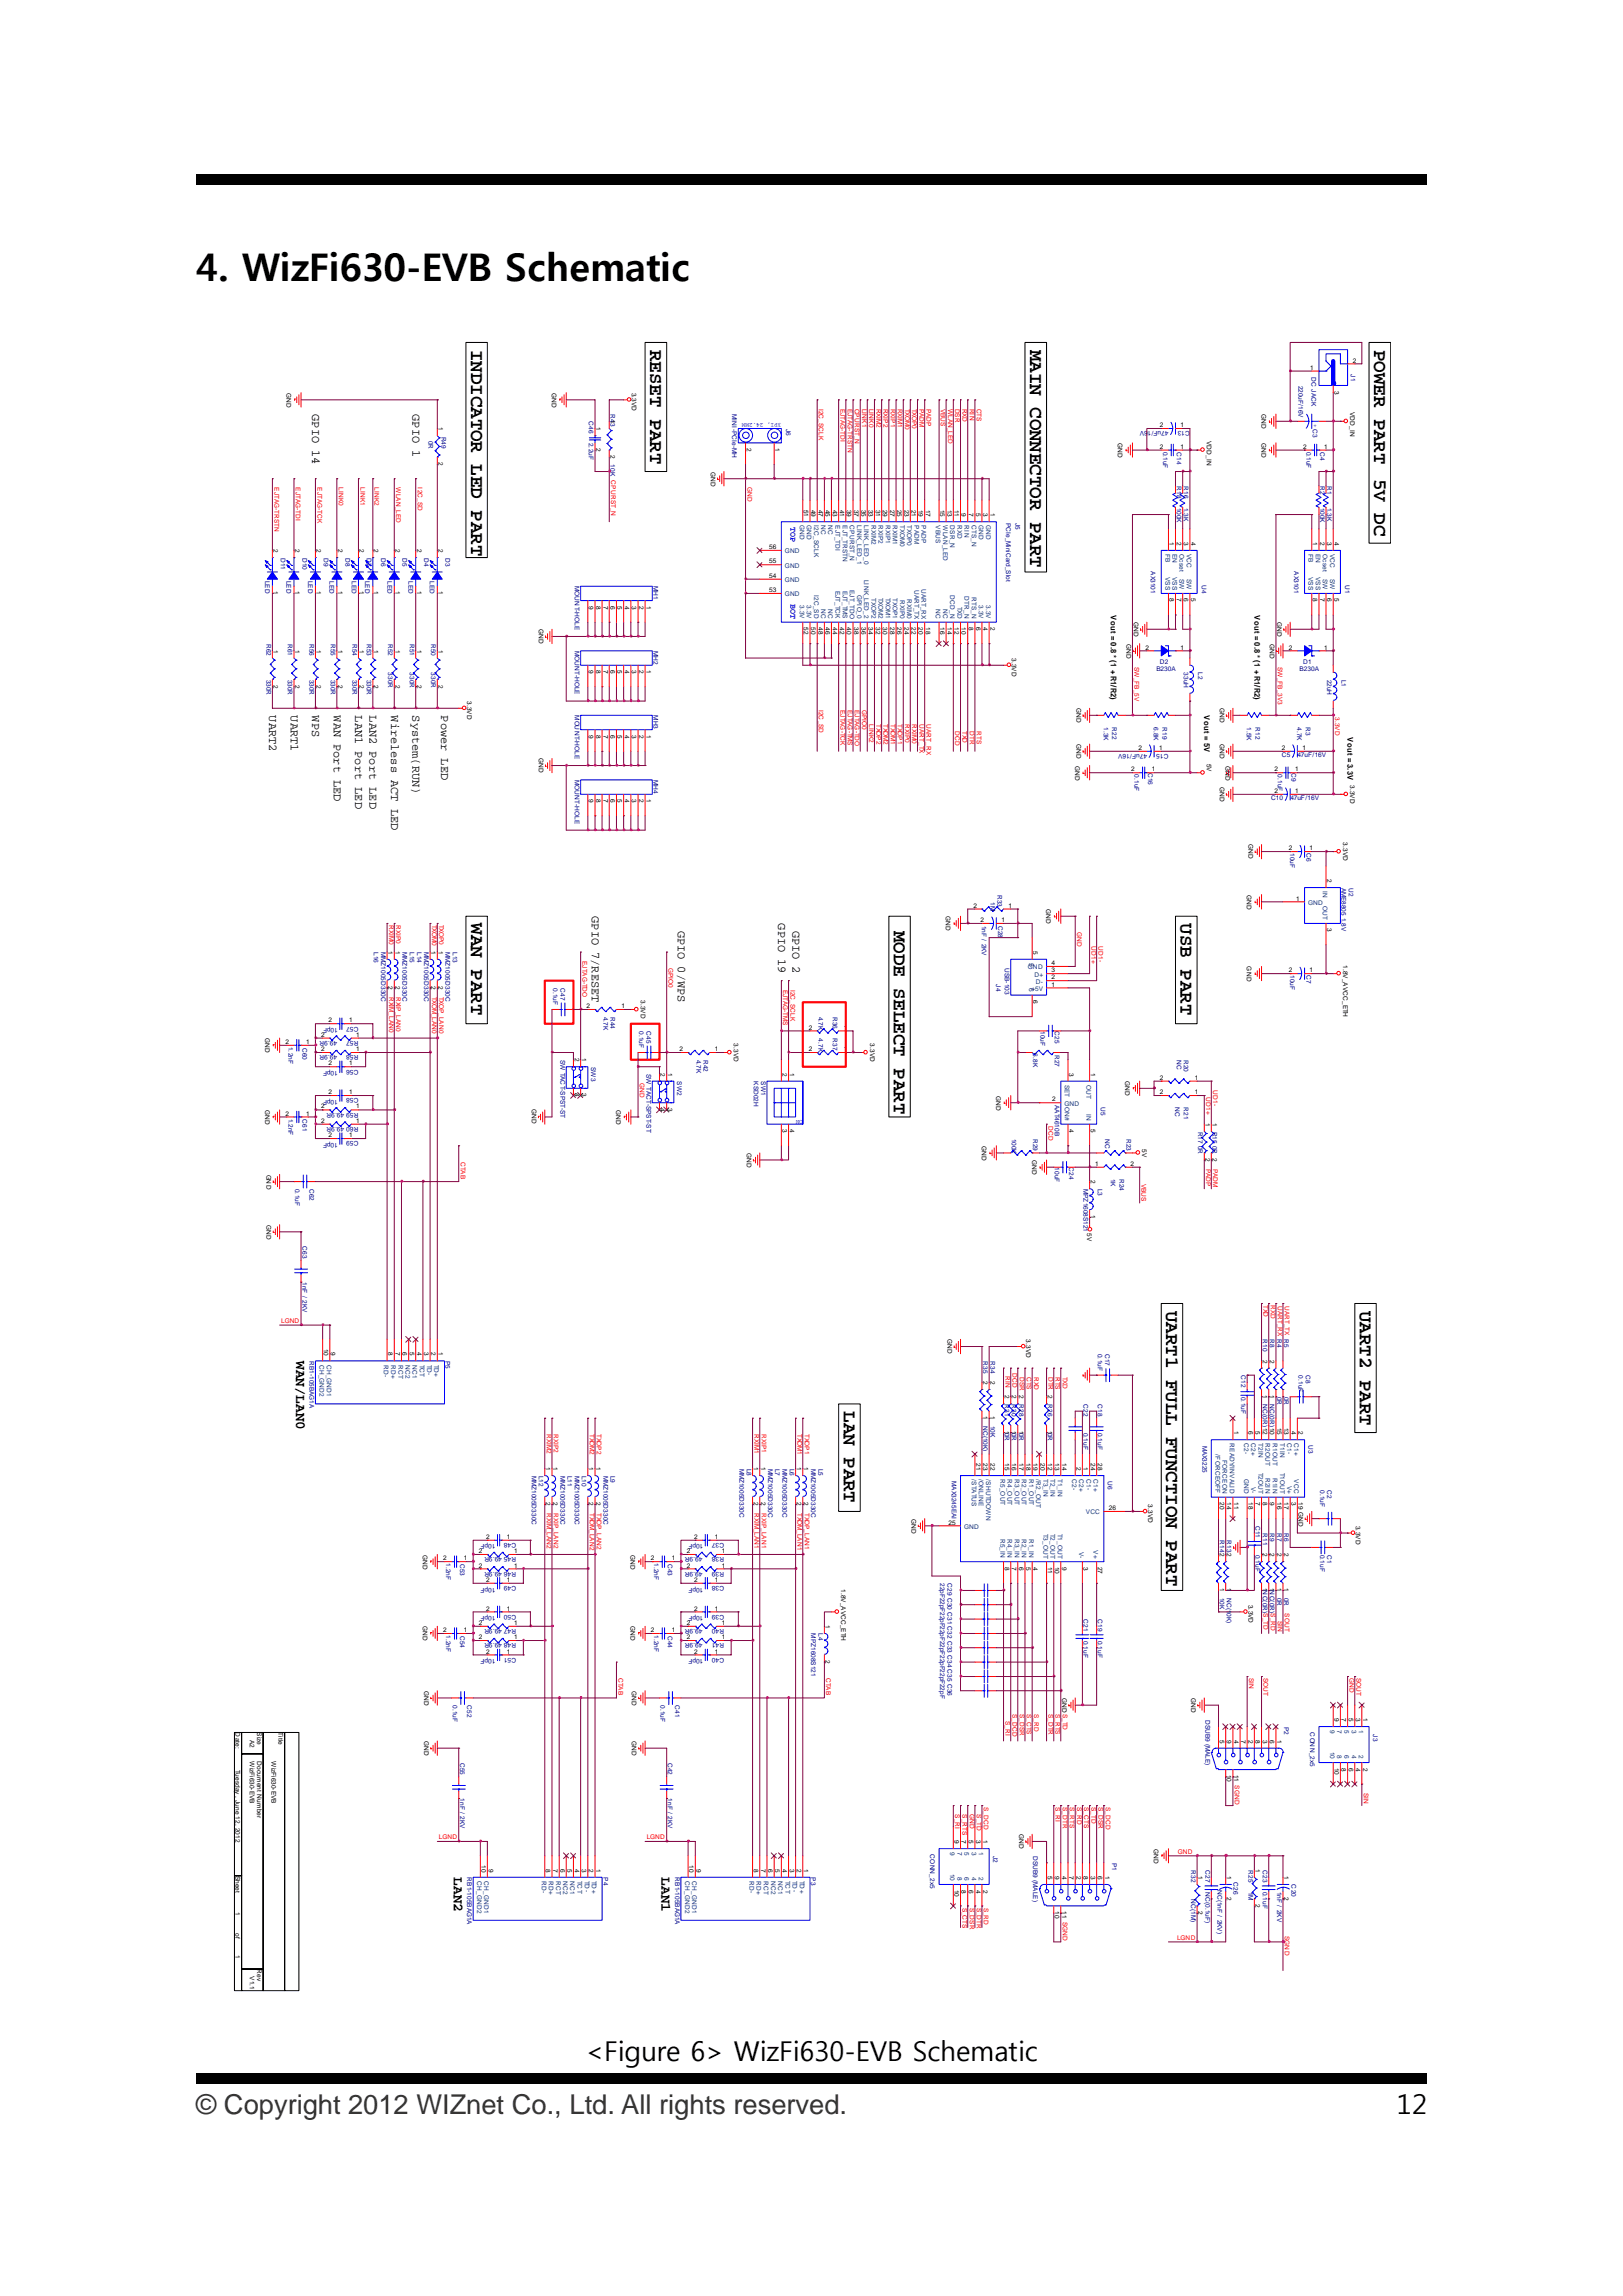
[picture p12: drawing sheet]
<svg xmlns="http://www.w3.org/2000/svg" width="210mm" height="297mm" viewBox="0 0 210 297" stroke-linecap="round" stroke-linejoin="round" font-family="sans-serif">
<defs><g id="words">
<text font-size="4.9" x="25.4" y="36.3">4. WizFi630-EVB Schematic</text>
<g font-size="3.5">
<text x="75.7" y="266.6">&lt;Figure 6&gt; WizFi630-EVB Schematic</text>
<text x="180.7" y="273.5">12</text>
</g>
<text font-size="3.5" fill="#333" x="25.4" y="273.5">© Copyright 2012 WIZnet Co., Ltd. All rights reserved.</text>
<g font-size="2.5">
<text x="60.9" y="45.2" transform="rotate(90 60.9 45.2)">INDICATOR LED PART</text>
<text x="84.1" y="45.2" transform="rotate(90 84.1 45.2)">RESET PART</text>
<text x="133.3" y="45.2" transform="rotate(90 133.3 45.2)">MAIN CONNECTOR PART</text>
<text x="177.8" y="45.2" transform="rotate(90 177.8 45.2)">POWER PART</text>
<text x="177.8" y="61.9" transform="rotate(90 177.8 61.9)">5V DC</text>
<text x="60.9" y="119.5" transform="rotate(90 60.9 119.5)">WAN PART</text>
<text x="152.7" y="119.5" transform="rotate(90 152.7 119.5)">USB PART</text>
<text x="115.7" y="120.4" transform="rotate(90 115.7 120.4)">MODE SELECT PART</text>
<text x="150.9" y="169.6" transform="rotate(90 150.9 169.6)">UART1 FULL FUNCTION PART</text>
<text x="175.9" y="169.6" transform="rotate(90 175.9 169.6)">UART2 PART</text>
<text x="109.2" y="182.6" transform="rotate(90 109.2 182.6)">LAN PART</text>
</g>
<g font-size="1.9">
<text x="38.3" y="176.1" transform="rotate(90 38.3 176.1)">WAN/LAN0</text>
<text x="58.7" y="242.9" transform="rotate(90 58.7 242.9)">LAN2</text>
<text x="85.6" y="242.9" transform="rotate(90 85.6 242.9)">LAN1</text>
</g>
<g font-size="1.6">
<text x="40.4" y="53.6" transform="rotate(90 40.4 53.6)">GPIO 14</text>
<text x="53.4" y="53.6" transform="rotate(90 53.4 53.6)">GPIO 1</text>
<text x="34.8" y="92.6" transform="rotate(90 34.8 92.6)">UART2</text>
<text x="37.6" y="92.6" transform="rotate(90 37.6 92.6)">UART1</text>
<text x="40.4" y="92.6" transform="rotate(90 40.4 92.6)">WPS</text>
<text x="43.2" y="92.6" transform="rotate(90 43.2 92.6)">WAN Port LED</text>
<text x="46" y="92.6" transform="rotate(90 46 92.6)">LAN1 Port LED</text>
<text x="47.8" y="92.6" transform="rotate(90 47.8 92.6)">LAN2 Port LED</text>
<text x="50.6" y="92.6" transform="rotate(90 50.6 92.6)">Wireless ACT LED</text>
<text x="53.4" y="92.6" transform="rotate(90 53.4 92.6)">System(RUN)</text>
<text x="57.1" y="92.6" transform="rotate(90 57.1 92.6)">Power LED</text>
<text x="76.6" y="118.5" transform="rotate(90 76.6 118.5)">GPIO 7/RESET</text>
<text x="100.7" y="119.5" transform="rotate(90 100.7 119.5)">GPIO 19</text>
<text x="87.7" y="120.4" transform="rotate(90 87.7 120.4)">GPIO 0/WPS</text>
<text x="102.5" y="120.4" transform="rotate(90 102.5 120.4)">GPIO 2</text>
</g>
<g font-size="1.1" fill="#00f">
<text x="102.3" y="68.2" transform="rotate(90 102.3 68.2)">TOP</text>
<text x="102.3" y="78.2" transform="rotate(90 102.3 78.2)">BOT</text>
</g>
<g font-size="1">
<text x="143.7" y="79.6" transform="rotate(90 143.7 79.6)">Vout = 0.8 * (1 + R1/R2)</text>
<text x="162.3" y="79.6" transform="rotate(90 162.3 79.6)">Vout = 0.8 * (1 + R1/R2)</text>
<text x="155.8" y="92.6" transform="rotate(90 155.8 92.6)">Vout = 5V</text>
<text x="174.3" y="95.4" transform="rotate(90 174.3 95.4)">Vout = 3.3V</text>
</g>
<g font-size=".8">
<text x="169.5" y="47.8">1</text>
<text x="175" y="46.9">2</text>
<text x="37.1" y="50.8" transform="rotate(90 37.1 50.8)">GND</text>
<text x="71.4" y="50.8" transform="rotate(90 71.4 50.8)">GND</text>
<text x="81.8" y="50.8" transform="rotate(90 81.8 50.8)">3.3VD</text>
<text x="163.2" y="53.6" transform="rotate(90 163.2 53.6)">GND</text>
<text x="172.6" y="50.5" transform="rotate(90 172.6 50.5)">3</text>
<text x="174.7" y="53.3" transform="rotate(90 174.7 53.3)">VDD_IN</text>
<text x="56.7" y="55.3" transform="rotate(90 56.7 55.3)">1</text>
<text x="56.7" y="59.8" transform="rotate(90 56.7 59.8)">2</text>
<text x="77.1" y="55.3" transform="rotate(90 77.1 55.3)">1</text>
<text x="77.1" y="58" transform="rotate(90 77.1 58)">2</text>
<text x="79" y="54.3" transform="rotate(90 79 54.3)">1</text>
<text x="79" y="58.9" transform="rotate(90 79 58.9)">2</text>
<text x="96.6" y="58" transform="rotate(90 96.6 58)">2</text>
<text x="100.3" y="58" transform="rotate(90 100.3 58)">1</text>
<text x="144.6" y="57.3" transform="rotate(90 144.6 57.3)">GND</text>
<text x="150.1" y="55.3">2</text>
<text x="150.1" y="58">2</text>
<text x="152.7" y="55.3">1</text>
<text x="152.7" y="58">1</text>
<text x="156.1" y="57" transform="rotate(90 156.1 57)">VDD_IN</text>
<text x="163.2" y="57.3" transform="rotate(90 163.2 57.3)">GND</text>
<text x="168.6" y="58">2</text>
<text x="171.3" y="58">1</text>
<text x="92" y="61" transform="rotate(90 92 61)">GND</text>
<text x="104" y="65.9" transform="rotate(90 104 65.9)">51</text>
<text x="104.9" y="65.9" transform="rotate(90 104.9 65.9)">49</text>
<text x="105.9" y="65.9" transform="rotate(90 105.9 65.9)">47</text>
<text x="106.8" y="65.9" transform="rotate(90 106.8 65.9)">45</text>
<text x="107.7" y="65.9" transform="rotate(90 107.7 65.9)">43</text>
<text x="108.7" y="65.9" transform="rotate(90 108.7 65.9)">41</text>
<text x="109.6" y="65.9" transform="rotate(90 109.6 65.9)">39</text>
<text x="110.5" y="65.9" transform="rotate(90 110.5 65.9)">37</text>
<text x="111.4" y="65.9" transform="rotate(90 111.4 65.9)">35</text>
<text x="112.4" y="65.9" transform="rotate(90 112.4 65.9)">33</text>
<text x="113.3" y="65.9" transform="rotate(90 113.3 65.9)">31</text>
<text x="114.2" y="65.9" transform="rotate(90 114.2 65.9)">29</text>
<text x="115.1" y="65.9" transform="rotate(90 115.1 65.9)">27</text>
<text x="116.1" y="65.9" transform="rotate(90 116.1 65.9)">25</text>
<text x="117" y="65.9" transform="rotate(90 117 65.9)">23</text>
<text x="117.9" y="65.9" transform="rotate(90 117.9 65.9)">21</text>
<text x="118.9" y="65.9" transform="rotate(90 118.9 65.9)">19</text>
<text x="119.8" y="65.9" transform="rotate(90 119.8 65.9)">17</text>
<text x="121.6" y="65.9" transform="rotate(90 121.6 65.9)">15</text>
<text x="122.6" y="65.9" transform="rotate(90 122.6 65.9)">13</text>
<text x="123.5" y="65.9" transform="rotate(90 123.5 65.9)">11</text>
<text x="35.4" y="71" transform="rotate(90 35.4 71)">2</text>
<text x="38.2" y="71" transform="rotate(90 38.2 71)">2</text>
<text x="41" y="71" transform="rotate(90 41 71)">2</text>
<text x="43.8" y="71" transform="rotate(90 43.8 71)">2</text>
<text x="46.5" y="71" transform="rotate(90 46.5 71)">2</text>
<text x="48.4" y="71" transform="rotate(90 48.4 71)">2</text>
<text x="51.2" y="71" transform="rotate(90 51.2 71)">2</text>
<text x="54" y="71" transform="rotate(90 54 71)">2</text>
<text x="56.7" y="71" transform="rotate(90 56.7 71)">2</text>
<text x="99.5" y="71">56</text>
<text x="124.4" y="66.4" transform="rotate(90 124.4 66.4)">9</text>
<text x="125.3" y="66.4" transform="rotate(90 125.3 66.4)">7</text>
<text x="126.3" y="66.4" transform="rotate(90 126.3 66.4)">5</text>
<text x="127.2" y="66.4" transform="rotate(90 127.2 66.4)">3</text>
<text x="128.1" y="66.4" transform="rotate(90 128.1 66.4)">1</text>
<text x="151.3" y="70.1" transform="rotate(90 151.3 70.1)">1</text>
<text x="152.3" y="70.1" transform="rotate(90 152.3 70.1)">2</text>
<text x="153.2" y="70.1" transform="rotate(90 153.2 70.1)">3</text>
<text x="154.1" y="70.1" transform="rotate(90 154.1 70.1)">4</text>
<text x="169.9" y="70.1" transform="rotate(90 169.9 70.1)">1</text>
<text x="170.8" y="70.1" transform="rotate(90 170.8 70.1)">2</text>
<text x="171.7" y="70.1" transform="rotate(90 171.7 70.1)">3</text>
<text x="172.6" y="70.1" transform="rotate(90 172.6 70.1)">4</text>
<text x="35.4" y="76.5" transform="rotate(90 35.4 76.5)">1</text>
<text x="38.2" y="76.5" transform="rotate(90 38.2 76.5)">1</text>
<text x="41" y="76.5" transform="rotate(90 41 76.5)">1</text>
<text x="43.8" y="76.5" transform="rotate(90 43.8 76.5)">1</text>
<text x="46.5" y="76.5" transform="rotate(90 46.5 76.5)">1</text>
<text x="48.4" y="76.5" transform="rotate(90 48.4 76.5)">1</text>
<text x="51.2" y="76.5" transform="rotate(90 51.2 76.5)">1</text>
<text x="54" y="76.5" transform="rotate(90 54 76.5)">1</text>
<text x="56.7" y="76.5" transform="rotate(90 56.7 76.5)">1</text>
<text x="99.5" y="76.6">53</text>
<text x="99.5" y="74.7">54</text>
<text x="99.5" y="72.9">55</text>
<text x="151.3" y="77.4" transform="rotate(90 151.3 77.4)">8</text>
<text x="152.3" y="77.4" transform="rotate(90 152.3 77.4)">7</text>
<text x="153.2" y="77.4" transform="rotate(90 153.2 77.4)">6</text>
<text x="154.1" y="77.4" transform="rotate(90 154.1 77.4)">5</text>
<text x="169.9" y="77.4" transform="rotate(90 169.9 77.4)">8</text>
<text x="170.8" y="77.4" transform="rotate(90 170.8 77.4)">7</text>
<text x="171.7" y="77.4" transform="rotate(90 171.7 77.4)">6</text>
<text x="172.6" y="77.4" transform="rotate(90 172.6 77.4)">5</text>
<text x="69.7" y="81.3" transform="rotate(90 69.7 81.3)">GND</text>
<text x="76.2" y="78.4" transform="rotate(90 76.2 78.4)">9</text>
<text x="77.1" y="78.4" transform="rotate(90 77.1 78.4)">8</text>
<text x="78.1" y="78.4" transform="rotate(90 78.1 78.4)">7</text>
<text x="79" y="78.4" transform="rotate(90 79 78.4)">6</text>
<text x="79.9" y="78.4" transform="rotate(90 79.9 78.4)">5</text>
<text x="80.8" y="78.4" transform="rotate(90 80.8 78.4)">4</text>
<text x="81.8" y="78.4" transform="rotate(90 81.8 78.4)">3</text>
<text x="82.7" y="78.4" transform="rotate(90 82.7 78.4)">2</text>
<text x="83.6" y="78.4" transform="rotate(90 83.6 78.4)">1</text>
<text x="104" y="81.2" transform="rotate(90 104 81.2)">52</text>
<text x="104.9" y="81.2" transform="rotate(90 104.9 81.2)">50</text>
<text x="105.9" y="81.2" transform="rotate(90 105.9 81.2)">48</text>
<text x="106.8" y="81.2" transform="rotate(90 106.8 81.2)">46</text>
<text x="107.7" y="81.2" transform="rotate(90 107.7 81.2)">44</text>
<text x="108.7" y="81.2" transform="rotate(90 108.7 81.2)">42</text>
<text x="109.6" y="81.2" transform="rotate(90 109.6 81.2)">40</text>
<text x="110.5" y="81.2" transform="rotate(90 110.5 81.2)">38</text>
<text x="111.4" y="81.2" transform="rotate(90 111.4 81.2)">36</text>
<text x="112.4" y="81.2" transform="rotate(90 112.4 81.2)">34</text>
<text x="113.3" y="81.2" transform="rotate(90 113.3 81.2)">32</text>
<text x="114.2" y="81.2" transform="rotate(90 114.2 81.2)">30</text>
<text x="115.1" y="81.2" transform="rotate(90 115.1 81.2)">28</text>
<text x="116.1" y="81.2" transform="rotate(90 116.1 81.2)">26</text>
<text x="117" y="81.2" transform="rotate(90 117 81.2)">24</text>
<text x="117.9" y="81.2" transform="rotate(90 117.9 81.2)">22</text>
<text x="118.9" y="81.2" transform="rotate(90 118.9 81.2)">20</text>
<text x="119.8" y="81.2" transform="rotate(90 119.8 81.2)">18</text>
<text x="121.6" y="81.2" transform="rotate(90 121.6 81.2)">16</text>
<text x="122.6" y="81.2" transform="rotate(90 122.6 81.2)">14</text>
<text x="123.5" y="81.2" transform="rotate(90 123.5 81.2)">12</text>
<text x="124.4" y="81.2" transform="rotate(90 124.4 81.2)">10</text>
<text x="125.3" y="81.2" transform="rotate(90 125.3 81.2)">8</text>
<text x="126.3" y="81.2" transform="rotate(90 126.3 81.2)">6</text>
<text x="127.2" y="81.2" transform="rotate(90 127.2 81.2)">4</text>
<text x="128.1" y="81.2" transform="rotate(90 128.1 81.2)">2</text>
<text x="145.8" y="83.3" transform="rotate(90 145.8 83.3)">GND</text>
<text x="146.7" y="80.5" transform="rotate(90 146.7 80.5)">GND</text>
<text x="164.3" y="83.3" transform="rotate(90 164.3 83.3)">GND</text>
<text x="165.2" y="80.5" transform="rotate(90 165.2 80.5)">GND</text>
<text x="35.4" y="84" transform="rotate(90 35.4 84)">1</text>
<text x="35.4" y="88.6" transform="rotate(90 35.4 88.6)">2</text>
<text x="38.2" y="84" transform="rotate(90 38.2 84)">1</text>
<text x="38.2" y="88.6" transform="rotate(90 38.2 88.6)">2</text>
<text x="41" y="84" transform="rotate(90 41 84)">1</text>
<text x="41" y="88.6" transform="rotate(90 41 88.6)">2</text>
<text x="43.8" y="84" transform="rotate(90 43.8 84)">1</text>
<text x="43.8" y="88.6" transform="rotate(90 43.8 88.6)">2</text>
<text x="46.5" y="84" transform="rotate(90 46.5 84)">1</text>
<text x="46.5" y="88.6" transform="rotate(90 46.5 88.6)">2</text>
<text x="48.4" y="84" transform="rotate(90 48.4 84)">1</text>
<text x="48.4" y="88.6" transform="rotate(90 48.4 88.6)">2</text>
<text x="51.2" y="84" transform="rotate(90 51.2 84)">1</text>
<text x="51.2" y="88.6" transform="rotate(90 51.2 88.6)">2</text>
<text x="54" y="84" transform="rotate(90 54 84)">1</text>
<text x="54" y="88.6" transform="rotate(90 54 88.6)">2</text>
<text x="56.7" y="84" transform="rotate(90 56.7 84)">1</text>
<text x="56.7" y="88.6" transform="rotate(90 56.7 88.6)">2</text>
<text x="76.2" y="86.7" transform="rotate(90 76.2 86.7)">9</text>
<text x="77.1" y="86.7" transform="rotate(90 77.1 86.7)">8</text>
<text x="78.1" y="86.7" transform="rotate(90 78.1 86.7)">7</text>
<text x="79" y="86.7" transform="rotate(90 79 86.7)">6</text>
<text x="79.9" y="86.7" transform="rotate(90 79.9 86.7)">5</text>
<text x="80.8" y="86.7" transform="rotate(90 80.8 86.7)">4</text>
<text x="81.8" y="86.7" transform="rotate(90 81.8 86.7)">3</text>
<text x="82.7" y="86.7" transform="rotate(90 82.7 86.7)">2</text>
<text x="83.6" y="86.7" transform="rotate(90 83.6 86.7)">1</text>
<text x="130.9" y="85.1" transform="rotate(90 130.9 85.1)">3.3VD</text>
<text x="148.2" y="84">2</text>
<text x="152.7" y="84">1</text>
<text x="166.8" y="84">2</text>
<text x="171.3" y="84">1</text>
<text x="60.4" y="90.7" transform="rotate(90 60.4 90.7)">3.3VD</text>
<text x="76.2" y="95.1" transform="rotate(90 76.2 95.1)">9</text>
<text x="77.1" y="95.1" transform="rotate(90 77.1 95.1)">8</text>
<text x="78.1" y="95.1" transform="rotate(90 78.1 95.1)">7</text>
<text x="79" y="95.1" transform="rotate(90 79 95.1)">6</text>
<text x="79.9" y="95.1" transform="rotate(90 79.9 95.1)">5</text>
<text x="80.8" y="95.1" transform="rotate(90 80.8 95.1)">4</text>
<text x="81.8" y="95.1" transform="rotate(90 81.8 95.1)">3</text>
<text x="82.7" y="95.1" transform="rotate(90 82.7 95.1)">2</text>
<text x="83.6" y="95.1" transform="rotate(90 83.6 95.1)">1</text>
<text x="139.3" y="91.6" transform="rotate(90 139.3 91.6)">GND</text>
<text x="157.8" y="91.6" transform="rotate(90 157.8 91.6)">GND</text>
<text x="69.7" y="98" transform="rotate(90 69.7 98)">GND</text>
<text x="139.1" y="99.1" transform="rotate(90 139.1 99.1)">GND</text>
<text x="139.3" y="96.3" transform="rotate(90 139.3 96.3)">GND</text>
<text x="146.3" y="99.8">2</text>
<text x="147.3" y="97">2</text>
<text x="149" y="99.8">1</text>
<text x="150" y="97">1</text>
<text x="156.1" y="98.8" transform="rotate(90 156.1 98.8)">5V</text>
<text x="157.8" y="96.3" transform="rotate(90 157.8 96.3)">GND</text>
<text x="157.8" y="101.8" transform="rotate(90 157.8 101.8)">GND</text>
<text x="158.6" y="99.1" transform="rotate(90 158.6 99.1)">GND</text>
<text x="164.9" y="99.8">2</text>
<text x="165.8" y="97">2</text>
<text x="167.6" y="99.8">1</text>
<text x="168.5" y="97">1</text>
<text x="174.7" y="101.6" transform="rotate(90 174.7 101.6)">3.3VD</text>
<text x="76.2" y="103.4" transform="rotate(90 76.2 103.4)">9</text>
<text x="77.1" y="103.4" transform="rotate(90 77.1 103.4)">8</text>
<text x="78.1" y="103.4" transform="rotate(90 78.1 103.4)">7</text>
<text x="79" y="103.4" transform="rotate(90 79 103.4)">6</text>
<text x="79.9" y="103.4" transform="rotate(90 79.9 103.4)">5</text>
<text x="80.8" y="103.4" transform="rotate(90 80.8 103.4)">4</text>
<text x="81.8" y="103.4" transform="rotate(90 81.8 103.4)">3</text>
<text x="82.7" y="103.4" transform="rotate(90 82.7 103.4)">2</text>
<text x="83.6" y="103.4" transform="rotate(90 83.6 103.4)">1</text>
<text x="164.9" y="102.6">2</text>
<text x="167.6" y="102.6">1</text>
<text x="161.5" y="109.2" transform="rotate(90 161.5 109.2)">GND</text>
<text x="166.8" y="110">2</text>
<text x="169.4" y="110">1</text>
<text x="171.7" y="113.7" transform="rotate(90 171.7 113.7)">2</text>
<text x="173.8" y="109" transform="rotate(90 173.8 109)">3.3VD</text>
<text x="122.4" y="118.5" transform="rotate(90 122.4 118.5)">GND</text>
<text x="125.9" y="117.4">2</text>
<text x="126.9" y="119.3">2</text>
<text x="129.6" y="119.3">1</text>
<text x="130.5" y="117.4">1</text>
<text x="135.4" y="117.6" transform="rotate(90 135.4 117.6)">GND</text>
<text x="161.3" y="115.8" transform="rotate(90 161.3 115.8)">GND</text>
<text x="167.7" y="116.5">1</text>
<text x="50.2" y="123" transform="rotate(90 50.2 123)">1</text>
<text x="51.2" y="123" transform="rotate(90 51.2 123)">1</text>
<text x="55.8" y="123" transform="rotate(90 55.8 123)">1</text>
<text x="56.7" y="123" transform="rotate(90 56.7 123)">1</text>
<text x="133.7" y="123" transform="rotate(90 133.7 123)">5</text>
<text x="136.1" y="125.8">3</text>
<text x="136.1" y="124.8">4</text>
<text x="161.3" y="125" transform="rotate(90 161.3 125)">GND</text>
<text x="166.8" y="125.8">2</text>
<text x="169.4" y="125.8">1</text>
<text x="171.7" y="120.1" transform="rotate(90 171.7 120.1)">3</text>
<text x="173.8" y="124.9" transform="rotate(90 173.8 124.9)">1.8V_AVCC_ETH</text>
<text x="50.2" y="127.6" transform="rotate(90 50.2 127.6)">2</text>
<text x="51.2" y="127.6" transform="rotate(90 51.2 127.6)">2</text>
<text x="55.8" y="127.6" transform="rotate(90 55.8 127.6)">2</text>
<text x="56.7" y="127.6" transform="rotate(90 56.7 127.6)">2</text>
<text x="75.9" y="130.4">2</text>
<text x="80.4" y="130.4">1</text>
<text x="82.9" y="129.4" transform="rotate(90 82.9 129.4)">3.3VD</text>
<text x="133.7" y="129.4" transform="rotate(90 133.7 129.4)">6</text>
<text x="136.1" y="127.6">1</text>
<text x="136.1" y="126.7">2</text>
<text x="34.3" y="134.3" transform="rotate(90 34.3 134.3)">GND</text>
<text x="36.9" y="135.1">2</text>
<text x="39.6" y="135.1">1</text>
<text x="41.6" y="136">2</text>
<text x="41.6" y="134.1">2</text>
<text x="42.5" y="137.8">2</text>
<text x="42.5" y="132.3">2</text>
<text x="45.2" y="137.8">1</text>
<text x="45.2" y="132.3">1</text>
<text x="46.1" y="136">1</text>
<text x="46.1" y="134.1">1</text>
<text x="74.4" y="136.9" transform="rotate(90 74.4 136.9)">2</text>
<text x="75.3" y="136.9" transform="rotate(90 75.3 136.9)">1</text>
<text x="87.9" y="136">2</text>
<text x="92.5" y="136">1</text>
<text x="94.9" y="135" transform="rotate(90 94.9 135)">3.3VD</text>
<text x="104.6" y="133.2">2</text>
<text x="104.6" y="136">2</text>
<text x="109.2" y="133.2">1</text>
<text x="109.2" y="136">1</text>
<text x="112.6" y="135" transform="rotate(90 112.6 135)">3.3VD</text>
<text x="34.3" y="143.6" transform="rotate(90 34.3 143.6)">GND</text>
<text x="41.6" y="143.4">2</text>
<text x="42.5" y="141.5">2</text>
<text x="45.2" y="141.5">1</text>
<text x="46.1" y="143.4">1</text>
<text x="68.8" y="143.5" transform="rotate(90 68.8 143.5)">GND</text>
<text x="74.4" y="141.5" transform="rotate(90 74.4 141.5)">4</text>
<text x="75.3" y="141.5" transform="rotate(90 75.3 141.5)">3</text>
<text x="79.7" y="143.6" transform="rotate(90 79.7 143.6)">GND</text>
<text x="85.5" y="138.8" transform="rotate(90 85.5 138.8)">2</text>
<text x="85.5" y="143.3" transform="rotate(90 85.5 143.3)">4</text>
<text x="86.4" y="138.8" transform="rotate(90 86.4 138.8)">1</text>
<text x="86.4" y="143.3" transform="rotate(90 86.4 143.3)">3</text>
<text x="101.2" y="138.8" transform="rotate(90 101.2 138.8)">2</text>
<text x="102.2" y="138.8" transform="rotate(90 102.2 138.8)">1</text>
<text x="128.9" y="141.7" transform="rotate(90 128.9 141.7)">GND</text>
<text x="136.1" y="142.5">2</text>
<text x="138.3" y="138.8" transform="rotate(90 138.3 138.8)">3</text>
<text x="141.1" y="138.8" transform="rotate(90 141.1 138.8)">1</text>
<text x="145.6" y="139.9" transform="rotate(90 145.6 139.9)">GND</text>
<text x="150.1" y="141.5">2</text>
<text x="150.1" y="139.7">2</text>
<text x="154.6" y="141.5">1</text>
<text x="154.6" y="139.7">1</text>
<text x="36.9" y="144.3">2</text>
<text x="39.6" y="144.3">1</text>
<text x="41.6" y="145.3">2</text>
<text x="42.5" y="147.1">2</text>
<text x="45.2" y="147.1">1</text>
<text x="46.1" y="145.3">1</text>
<text x="96.6" y="149.2" transform="rotate(90 96.6 149.2)">GND</text>
<text x="101.2" y="146.1" transform="rotate(90 101.2 146.1)">3</text>
<text x="102.2" y="146.1" transform="rotate(90 102.2 146.1)">4</text>
<text x="127" y="148.2" transform="rotate(90 127 148.2)">GND</text>
<text x="138.3" y="146.1" transform="rotate(90 138.3 146.1)">4</text>
<text x="141.1" y="146.1" transform="rotate(90 141.1 146.1)">5</text>
<text x="147.8" y="148.7" transform="rotate(90 147.8 148.7)">5V</text>
<text x="156" y="145.3" transform="rotate(90 156 145.3)">1</text>
<text x="156" y="149.8" transform="rotate(90 156 149.8)">2</text>
<text x="156.9" y="145.3" transform="rotate(90 156.9 145.3)">1</text>
<text x="34.5" y="152" transform="rotate(90 34.5 152)">GND</text>
<text x="133.5" y="150.1" transform="rotate(90 133.5 150.1)">GND</text>
<text x="141.1" y="152.7" transform="rotate(90 141.1 152.7)">2</text>
<text x="141.7" y="150.8">1</text>
<text x="146.3" y="150.8">2</text>
<text x="34.5" y="158.4" transform="rotate(90 34.5 158.4)">GND</text>
<text x="140.7" y="159.6" transform="rotate(90 140.7 159.6)">5V</text>
<text x="141.1" y="157.2" transform="rotate(90 141.1 157.2)">1</text>
<text x="122.6" y="173.3" transform="rotate(90 122.6 173.3)">GND</text>
<text x="132.8" y="173.3" transform="rotate(90 132.8 173.3)">3.3VD</text>
<text x="41.9" y="174.5" transform="rotate(90 41.9 174.5)">10</text>
<text x="42.8" y="175" transform="rotate(90 42.8 175)">9</text>
<text x="50.2" y="175" transform="rotate(90 50.2 175)">8</text>
<text x="51.2" y="175" transform="rotate(90 51.2 175)">7</text>
<text x="52.1" y="175" transform="rotate(90 52.1 175)">6</text>
<text x="53" y="175" transform="rotate(90 53 175)">5</text>
<text x="54" y="175" transform="rotate(90 54 175)">4</text>
<text x="54.9" y="175" transform="rotate(90 54.9 175)">3</text>
<text x="55.8" y="175" transform="rotate(90 55.8 175)">2</text>
<text x="56.7" y="175" transform="rotate(90 56.7 175)">1</text>
<text x="127.2" y="178.7" transform="rotate(90 127.2 178.7)">2</text>
<text x="128.1" y="178.7" transform="rotate(90 128.1 178.7)">2</text>
<text x="163.4" y="175.9" transform="rotate(90 163.4 175.9)">2</text>
<text x="164.3" y="175.9" transform="rotate(90 164.3 175.9)">2</text>
<text x="127.2" y="183.2" transform="rotate(90 127.2 183.2)">1</text>
<text x="128.1" y="183.2" transform="rotate(90 128.1 183.2)">1</text>
<text x="130" y="180.5" transform="rotate(90 130 180.5)">2</text>
<text x="130" y="185.1" transform="rotate(90 130 185.1)">10R</text>
<text x="130.9" y="180.5" transform="rotate(90 130.9 180.5)">2</text>
<text x="130.9" y="185.1" transform="rotate(90 130.9 185.1)">10R</text>
<text x="131.8" y="180.5" transform="rotate(90 131.8 180.5)">2</text>
<text x="131.8" y="185.1" transform="rotate(90 131.8 185.1)">10R</text>
<text x="135.6" y="180.5" transform="rotate(90 135.6 180.5)">2</text>
<text x="135.6" y="185.1" transform="rotate(90 135.6 185.1)">10R</text>
<text x="159.7" y="185.2" transform="rotate(90 159.7 185.2)">1</text>
<text x="161.5" y="185.2" transform="rotate(90 161.5 185.2)">6</text>
<text x="162.5" y="185.2" transform="rotate(90 162.5 185.2)">5</text>
<text x="163.4" y="180.4" transform="rotate(90 163.4 180.4)">1</text>
<text x="164.3" y="180.4" transform="rotate(90 164.3 180.4)">1</text>
<text x="165.2" y="184.7" transform="rotate(90 165.2 184.7)">15</text>
<text x="166.2" y="184.7" transform="rotate(90 166.2 184.7)">13</text>
<text x="167.1" y="185.2" transform="rotate(90 167.1 185.2)">4</text>
<text x="168" y="185.2" transform="rotate(90 168 185.2)">2</text>
<text x="70.6" y="189.8" transform="rotate(90 70.6 189.8)">1</text>
<text x="71.6" y="189.8" transform="rotate(90 71.6 189.8)">1</text>
<text x="76.2" y="189.8" transform="rotate(90 76.2 189.8)">1</text>
<text x="77.1" y="189.8" transform="rotate(90 77.1 189.8)">1</text>
<text x="97.5" y="189.8" transform="rotate(90 97.5 189.8)">1</text>
<text x="98.5" y="189.8" transform="rotate(90 98.5 189.8)">1</text>
<text x="103.1" y="189.8" transform="rotate(90 103.1 189.8)">1</text>
<text x="104" y="189.8" transform="rotate(90 104 189.8)">1</text>
<text x="126.3" y="189.3" transform="rotate(90 126.3 189.3)">21</text>
<text x="127.2" y="189.3" transform="rotate(90 127.2 189.3)">23</text>
<text x="128.1" y="189.3" transform="rotate(90 128.1 189.3)">22</text>
<text x="130" y="189.3" transform="rotate(90 130 189.3)">15</text>
<text x="130.9" y="189.3" transform="rotate(90 130.9 189.3)">16</text>
<text x="131.8" y="189.3" transform="rotate(90 131.8 189.3)">17</text>
<text x="132.8" y="189.3" transform="rotate(90 132.8 189.3)">18</text>
<text x="133.7" y="189.3" transform="rotate(90 133.7 189.3)">19</text>
<text x="134.6" y="189.3" transform="rotate(90 134.6 189.3)">20</text>
<text x="135.6" y="189.3" transform="rotate(90 135.6 189.3)">12</text>
<text x="136.5" y="189.3" transform="rotate(90 136.5 189.3)">13</text>
<text x="137.4" y="189.3" transform="rotate(90 137.4 189.3)">14</text>
<text x="139.3" y="189.8" transform="rotate(90 139.3 189.8)">2</text>
<text x="140.2" y="189.8" transform="rotate(90 140.2 189.8)">1</text>
<text x="141.1" y="189.3" transform="rotate(90 141.1 189.3)">24</text>
<text x="142" y="189.3" transform="rotate(90 142 189.3)">28</text>
<text x="70.6" y="194.4" transform="rotate(90 70.6 194.4)">2</text>
<text x="71.6" y="194.4" transform="rotate(90 71.6 194.4)">2</text>
<text x="76.2" y="194.4" transform="rotate(90 76.2 194.4)">2</text>
<text x="77.1" y="194.4" transform="rotate(90 77.1 194.4)">2</text>
<text x="97.5" y="194.4" transform="rotate(90 97.5 194.4)">2</text>
<text x="98.5" y="194.4" transform="rotate(90 98.5 194.4)">2</text>
<text x="103.1" y="194.4" transform="rotate(90 103.1 194.4)">2</text>
<text x="104" y="194.4" transform="rotate(90 104 194.4)">2</text>
<text x="117.9" y="196.5" transform="rotate(90 117.9 196.5)">GND</text>
<text x="122.7" y="197.2">25</text>
<text x="143.5" y="195.4">26</text>
<text x="148.5" y="194.6" transform="rotate(90 148.5 194.6)">3.3VD</text>
<text x="157.8" y="194.4" transform="rotate(90 157.8 194.4)">20</text>
<text x="158.7" y="194.4" transform="rotate(90 158.7 194.4)">14</text>
<text x="159.7" y="194.4" transform="rotate(90 159.7 194.4)">11</text>
<text x="161.5" y="194.4" transform="rotate(90 161.5 194.4)">18</text>
<text x="162.5" y="194.4" transform="rotate(90 162.5 194.4)">7</text>
<text x="163.4" y="194.4" transform="rotate(90 163.4 194.4)">8</text>
<text x="164.3" y="194.4" transform="rotate(90 164.3 194.4)">9</text>
<text x="165.2" y="194.4" transform="rotate(90 165.2 194.4)">16</text>
<text x="166.2" y="194.4" transform="rotate(90 166.2 194.4)">17</text>
<text x="167.1" y="194.4" transform="rotate(90 167.1 194.4)">3</text>
<text x="168" y="194.4" transform="rotate(90 168 194.4)">19 GND</text>
<text x="175.4" y="197.4" transform="rotate(90 175.4 197.4)">3.3VD</text>
<text x="54.7" y="201.1" transform="rotate(90 54.7 201.1)">GND</text>
<text x="57.3" y="201.9">2</text>
<text x="60" y="201.9">1</text>
<text x="62" y="200.9">2</text>
<text x="62" y="202.8">2</text>
<text x="62.9" y="199.1">2</text>
<text x="65.6" y="199.1">1</text>
<text x="66.5" y="200.9">1</text>
<text x="66.5" y="202.8">1</text>
<text x="81.6" y="201.1" transform="rotate(90 81.6 201.1)">GND</text>
<text x="84.2" y="201.9">2</text>
<text x="86.9" y="201.9">1</text>
<text x="88.9" y="200.9">2</text>
<text x="88.9" y="202.8">2</text>
<text x="89.8" y="199.1">2</text>
<text x="92.5" y="199.1">1</text>
<text x="93.4" y="200.9">1</text>
<text x="93.4" y="202.8">1</text>
<text x="130" y="202.7" transform="rotate(90 130 202.7)">8</text>
<text x="130.9" y="202.7" transform="rotate(90 130.9 202.7)">7</text>
<text x="131.8" y="202.7" transform="rotate(90 131.8 202.7)">6</text>
<text x="132.8" y="202.7" transform="rotate(90 132.8 202.7)">5</text>
<text x="133.7" y="202.7" transform="rotate(90 133.7 202.7)">4</text>
<text x="135.6" y="202.7" transform="rotate(90 135.6 202.7)">11</text>
<text x="136.5" y="202.7" transform="rotate(90 136.5 202.7)">10</text>
<text x="137.4" y="202.7" transform="rotate(90 137.4 202.7)">9</text>
<text x="140.2" y="202.7" transform="rotate(90 140.2 202.7)">3</text>
<text x="142" y="202.7" transform="rotate(90 142 202.7)">27</text>
<text x="163.4" y="200.9" transform="rotate(90 163.4 200.9)">2</text>
<text x="164.3" y="200.9" transform="rotate(90 164.3 200.9)">2</text>
<text x="165.2" y="200.9" transform="rotate(90 165.2 200.9)">2</text>
<text x="166.2" y="200.9" transform="rotate(90 166.2 200.9)">2</text>
<text x="62.9" y="208.4">2</text>
<text x="62.9" y="204.6">2</text>
<text x="65.6" y="208.4">1</text>
<text x="65.6" y="204.6">1</text>
<text x="89.8" y="208.4">2</text>
<text x="89.8" y="204.6">2</text>
<text x="92.5" y="208.4">1</text>
<text x="92.5" y="204.6">1</text>
<text x="108.8" y="205.6" transform="rotate(90 108.8 205.6)">1.8V_AVCC_ETH</text>
<text x="157.8" y="205.5" transform="rotate(90 157.8 205.5)">1</text>
<text x="158.7" y="205.5" transform="rotate(90 158.7 205.5)">1</text>
<text x="161.5" y="207.6" transform="rotate(90 161.5 207.6)">3.3VD</text>
<text x="163.4" y="205.5" transform="rotate(90 163.4 205.5)">1NC(0R)S_TD</text>
<text x="164.3" y="205.5" transform="rotate(90 164.3 205.5)">1NC(0R)S_RD</text>
<text x="165.2" y="205.5" transform="rotate(90 165.2 205.5)">1</text>
<text x="166.2" y="205.5" transform="rotate(90 166.2 205.5)">1</text>
<text x="54.7" y="210.4" transform="rotate(90 54.7 210.4)">GND</text>
<text x="57.3" y="211.1">2</text>
<text x="60" y="211.1">1</text>
<text x="62" y="210.2">2</text>
<text x="62" y="212.1">2</text>
<text x="62.9" y="213.9">2</text>
<text x="65.6" y="213.9">1</text>
<text x="66.5" y="210.2">1</text>
<text x="66.5" y="212.1">1</text>
<text x="81.6" y="210.4" transform="rotate(90 81.6 210.4)">GND</text>
<text x="84.2" y="211.1">2</text>
<text x="86.9" y="211.1">1</text>
<text x="88.9" y="210.2">2</text>
<text x="88.9" y="212.1">2</text>
<text x="89.8" y="213.9">2</text>
<text x="92.5" y="213.9">1</text>
<text x="93.4" y="210.2">1</text>
<text x="93.4" y="212.1">1</text>
<text x="106.8" y="210.2" transform="rotate(90 106.8 210.2)">1</text>
<text x="106.8" y="214.8" transform="rotate(90 106.8 214.8)">2</text>
<text x="54.9" y="218.8" transform="rotate(90 54.9 218.8)">GND</text>
<text x="81.8" y="218.8" transform="rotate(90 81.8 218.8)">GND</text>
<text x="137.4" y="219.7" transform="rotate(90 137.4 219.7)">GNDS_TD</text>
<text x="154.1" y="219.7" transform="rotate(90 154.1 219.7)">GND</text>
<text x="30.5" y="224.1" transform="rotate(90 30.5 224.1)">Date:</text>
<text x="32.3" y="225.1" transform="rotate(90 32.3 225.1)">A2</text>
<text x="32.3" y="227.8" transform="rotate(90 32.3 227.8)">WizFi630-EVB</text>
<text x="33.3" y="224.1" transform="rotate(90 33.3 224.1)">Size</text>
<text x="33.3" y="227.8" transform="rotate(90 33.3 227.8)">Document Number</text>
<text x="35.1" y="227.8" transform="rotate(90 35.1 227.8)">WizFi630-EVB</text>
<text x="36" y="224.1" transform="rotate(90 36 224.1)">Title</text>
<text x="54.9" y="225.3" transform="rotate(90 54.9 225.3)">GND</text>
<text x="81.8" y="225.3" transform="rotate(90 81.8 225.3)">GND</text>
<text x="157.8" y="225.1" transform="rotate(90 157.8 225.1)">5</text>
<text x="158.7" y="225.1" transform="rotate(90 158.7 225.1)">9</text>
<text x="159.7" y="225.1" transform="rotate(90 159.7 225.1)">4</text>
<text x="160.6" y="225.1" transform="rotate(90 160.6 225.1)">7</text>
<text x="161.5" y="225.1" transform="rotate(90 161.5 225.1)">2</text>
<text x="162.5" y="225.1" transform="rotate(90 162.5 225.1)">8</text>
<text x="163.4" y="225.1" transform="rotate(90 163.4 225.1)">3</text>
<text x="164.3" y="225.1" transform="rotate(90 164.3 225.1)">6</text>
<text x="165.2" y="225.1" transform="rotate(90 165.2 225.1)">1</text>
<text x="172.6" y="222.3" transform="rotate(90 172.6 222.3)">9</text>
<text x="173.6" y="222.3" transform="rotate(90 173.6 222.3)">7</text>
<text x="174.5" y="222.3" transform="rotate(90 174.5 222.3)">5</text>
<text x="175.4" y="222.3" transform="rotate(90 175.4 222.3)">3</text>
<text x="176.4" y="222.3" transform="rotate(90 176.4 222.3)">1</text>
<text x="30.5" y="229" transform="rotate(90 30.5 229)">Tuesday , June 12, 2012</text>
<text x="158.7" y="229.6" transform="rotate(90 158.7 229.6)">10</text>
<text x="159.7" y="229.6" transform="rotate(90 159.7 229.6)">11 SGND</text>
<text x="172.6" y="228.7" transform="rotate(90 172.6 228.7)">10</text>
<text x="173.6" y="228.7" transform="rotate(90 173.6 228.7)">8</text>
<text x="174.5" y="228.7" transform="rotate(90 174.5 228.7)">6</text>
<text x="175.4" y="228.7" transform="rotate(90 175.4 228.7)">4</text>
<text x="176.4" y="228.7" transform="rotate(90 176.4 228.7)">2</text>
<text x="123.5" y="238.1" transform="rotate(90 123.5 238.1)">9</text>
<text x="124.4" y="238.1" transform="rotate(90 124.4 238.1)">7</text>
<text x="125.3" y="238.1" transform="rotate(90 125.3 238.1)">5</text>
<text x="126.3" y="238.1" transform="rotate(90 126.3 238.1)">3</text>
<text x="127.2" y="238.1" transform="rotate(90 127.2 238.1)">1</text>
<text x="131.8" y="237.3" transform="rotate(90 131.8 237.3)">GND</text>
<text x="149.3" y="239.2" transform="rotate(90 149.3 239.2)">GND</text>
<text x="30.5" y="242.7" transform="rotate(90 30.5 242.7)">Sheet</text>
<text x="62.3" y="241.3" transform="rotate(90 62.3 241.3)">10</text>
<text x="63.2" y="241.8" transform="rotate(90 63.2 241.8)">9</text>
<text x="70.6" y="241.8" transform="rotate(90 70.6 241.8)">8</text>
<text x="71.6" y="241.8" transform="rotate(90 71.6 241.8)">7</text>
<text x="72.5" y="241.8" transform="rotate(90 72.5 241.8)">6</text>
<text x="73.4" y="241.8" transform="rotate(90 73.4 241.8)">5</text>
<text x="74.4" y="241.8" transform="rotate(90 74.4 241.8)">4</text>
<text x="75.3" y="241.8" transform="rotate(90 75.3 241.8)">3</text>
<text x="76.2" y="241.8" transform="rotate(90 76.2 241.8)">2</text>
<text x="77.1" y="241.8" transform="rotate(90 77.1 241.8)">1</text>
<text x="89.2" y="241.3" transform="rotate(90 89.2 241.3)">10</text>
<text x="90.1" y="241.8" transform="rotate(90 90.1 241.8)">9</text>
<text x="97.5" y="241.8" transform="rotate(90 97.5 241.8)">8</text>
<text x="98.5" y="241.8" transform="rotate(90 98.5 241.8)">7</text>
<text x="99.4" y="241.8" transform="rotate(90 99.4 241.8)">6</text>
<text x="100.3" y="241.8" transform="rotate(90 100.3 241.8)">5</text>
<text x="101.2" y="241.8" transform="rotate(90 101.2 241.8)">4</text>
<text x="102.2" y="241.8" transform="rotate(90 102.2 241.8)">3</text>
<text x="103.1" y="241.8" transform="rotate(90 103.1 241.8)">2</text>
<text x="104" y="241.8" transform="rotate(90 104 241.8)">1</text>
<text x="123.5" y="244.5" transform="rotate(90 123.5 244.5)">10</text>
<text x="124.4" y="244.5" transform="rotate(90 124.4 244.5)">8</text>
<text x="125.3" y="244.5" transform="rotate(90 125.3 244.5)">6</text>
<text x="126.3" y="244.5" transform="rotate(90 126.3 244.5)">4</text>
<text x="127.2" y="244.5" transform="rotate(90 127.2 244.5)">2</text>
<text x="135.6" y="242.7" transform="rotate(90 135.6 242.7)">5</text>
<text x="136.5" y="242.7" transform="rotate(90 136.5 242.7)">9</text>
<text x="137.4" y="242.7" transform="rotate(90 137.4 242.7)">4</text>
<text x="138.3" y="242.7" transform="rotate(90 138.3 242.7)">7</text>
<text x="139.3" y="242.7" transform="rotate(90 139.3 242.7)">2</text>
<text x="140.2" y="242.7" transform="rotate(90 140.2 242.7)">8</text>
<text x="141.1" y="242.7" transform="rotate(90 141.1 242.7)">3</text>
<text x="142" y="242.7" transform="rotate(90 142 242.7)">6</text>
<text x="143" y="242.7" transform="rotate(90 143 242.7)">1</text>
<text x="155" y="242.7" transform="rotate(90 155 242.7)">1</text>
<text x="158.7" y="242.7" transform="rotate(90 158.7 242.7)">1</text>
<text x="158.7" y="245.4" transform="rotate(90 158.7 245.4)">2</text>
<text x="162.5" y="241.8" transform="rotate(90 162.5 241.8)">1</text>
<text x="166.2" y="242.7" transform="rotate(90 166.2 242.7)">1</text>
<text x="166.2" y="245.4" transform="rotate(90 166.2 245.4)">2</text>
<text x="30.5" y="247.3" transform="rotate(90 30.5 247.3)">1</text>
<text x="30.5" y="250.1" transform="rotate(90 30.5 250.1)">of</text>
<text x="136.5" y="247.2" transform="rotate(90 136.5 247.2)">10</text>
<text x="137.4" y="247.2" transform="rotate(90 137.4 247.2)">11 SGND</text>
<text x="155" y="247.2" transform="rotate(90 155 247.2)">2</text>
<text x="162.5" y="246.3" transform="rotate(90 162.5 246.3)">2</text>
<text x="30.5" y="252.9" transform="rotate(90 30.5 252.9)">1</text>
<text x="32.3" y="255.7" transform="rotate(90 32.3 255.7)">V1.1</text>
<text x="33.3" y="254.8" transform="rotate(90 33.3 254.8)">Rev</text>
</g>
<g font-size=".8" fill="#000080">
<text x="79" y="53.6" transform="rotate(90 79 53.6)">R43</text>
<text x="94.7" y="53.6" transform="rotate(90 94.7 53.6)">MINI-PCIe-MH</text>
<text x="168" y="49.9" transform="rotate(90 168 49.9)">220uF/16V</text>
<text x="169.7" y="48.8" transform="rotate(90 169.7 48.8)">DC JACK</text>
<text x="174.8" y="48.4" transform="rotate(90 174.8 48.4)">J1</text>
<text x="55.4" y="57" transform="rotate(90 55.4 57)">0R</text>
<text x="57.1" y="56.5" transform="rotate(90 57.1 56.5)">R49</text>
<text x="76.2" y="54.5" transform="rotate(90 76.2 54.5)">C46</text>
<text x="76.2" y="57.3" transform="rotate(90 76.2 57.3)">2.2uF</text>
<text x="101.7" y="55.5" transform="rotate(90 101.7 55.5)">J6</text>
<text x="150.5" y="58.4" transform="rotate(90 150.5 58.4)">0.1uF</text>
<text x="151.2" y="55.8" transform="rotate(-180 151.2 55.8)">47uF/16V</text>
<text x="152.3" y="58.5" transform="rotate(90 152.3 58.5)">C14</text>
<text x="153.9" y="55.8" transform="rotate(-180 153.9 55.8)">C13</text>
<text x="169" y="58.4" transform="rotate(90 169 58.4)">0.1uF</text>
<text x="170.8" y="58.5" transform="rotate(90 170.8 58.5)">C4</text>
<text x="79" y="60.1" transform="rotate(90 79 60.1)">10K CPURST_N</text>
<text x="152.3" y="62.9" transform="rotate(90 152.3 62.9)">R18</text>
<text x="152.3" y="65.7" transform="rotate(90 152.3 65.7)">100K</text>
<text x="153.2" y="62.9" transform="rotate(90 153.2 62.9)">R16</text>
<text x="153.2" y="65.7" transform="rotate(90 153.2 65.7)">1.3K</text>
<text x="170.8" y="62.9" transform="rotate(90 170.8 62.9)">R2</text>
<text x="170.8" y="65.7" transform="rotate(90 170.8 65.7)">100K</text>
<text x="171.7" y="62.9" transform="rotate(90 171.7 62.9)">R1</text>
<text x="171.7" y="65.7" transform="rotate(90 171.7 65.7)">1.3K</text>
<text x="130.2" y="67.6" transform="rotate(90 130.2 67.6)">PCIe_MiniCard_Slot</text>
<text x="131.4" y="67.6" transform="rotate(90 131.4 67.6)">J5</text>
<text x="34.3" y="75.1" transform="rotate(90 34.3 75.1)">LED</text>
<text x="36.3" y="72.2" transform="rotate(90 36.3 72.2)">D11</text>
<text x="37.1" y="75.1" transform="rotate(90 37.1 75.1)">LED</text>
<text x="39.1" y="72.2" transform="rotate(90 39.1 72.2)">D10</text>
<text x="39.9" y="75.1" transform="rotate(90 39.9 75.1)">LED</text>
<text x="41.9" y="72.2" transform="rotate(90 41.9 72.2)">D9</text>
<text x="42.6" y="75.2" transform="rotate(90 42.6 75.2)">LED</text>
<text x="44.7" y="72.2" transform="rotate(90 44.7 72.2)">D8</text>
<text x="45.5" y="75.2" transform="rotate(90 45.5 75.2)">LED</text>
<text x="47.3" y="75.1" transform="rotate(90 47.3 75.1)">LED</text>
<text x="47.5" y="72.2" transform="rotate(90 47.5 72.2)">D7</text>
<text x="49.3" y="72.2" transform="rotate(90 49.3 72.2)">D6</text>
<text x="50.1" y="75.2" transform="rotate(90 50.1 75.2)">LED</text>
<text x="52.1" y="72.2" transform="rotate(90 52.1 72.2)">D5</text>
<text x="52.8" y="75.2" transform="rotate(90 52.8 75.2)">LED</text>
<text x="54.9" y="72.2" transform="rotate(90 54.9 72.2)">D4</text>
<text x="55.6" y="75.2" transform="rotate(90 55.6 75.2)">LED</text>
<text x="57.7" y="72.2" transform="rotate(90 57.7 72.2)">D3</text>
<text x="74.4" y="75.9" transform="rotate(90 74.4 75.9)">MOUNT-HOLE</text>
<text x="84.5" y="75.9" transform="rotate(90 84.5 75.9)">MH1</text>
<text x="148.9" y="73.9" transform="rotate(90 148.9 73.9)">AX3101</text>
<text x="155.5" y="75.7" transform="rotate(90 155.5 75.7)">U4</text>
<text x="167.4" y="73.9" transform="rotate(90 167.4 73.9)">AX3101</text>
<text x="174" y="75.7" transform="rotate(90 174 75.7)">U1</text>
<text x="34.5" y="83.3" transform="rotate(90 34.5 83.3)">R62</text>
<text x="37.3" y="83.3" transform="rotate(90 37.3 83.3)">R61</text>
<text x="40" y="83.3" transform="rotate(90 40 83.3)">R56</text>
<text x="42.8" y="83.3" transform="rotate(90 42.8 83.3)">R55</text>
<text x="45.6" y="83.3" transform="rotate(90 45.6 83.3)">R54</text>
<text x="47.5" y="83.3" transform="rotate(90 47.5 83.3)">R53</text>
<text x="50.2" y="83.3" transform="rotate(90 50.2 83.3)">R52</text>
<text x="53" y="83.3" transform="rotate(90 53 83.3)">R51</text>
<text x="55.8" y="83.3" transform="rotate(90 55.8 83.3)">R50</text>
<text x="34.5" y="87.9" transform="rotate(90 34.5 87.9)">330R</text>
<text x="37.3" y="87.9" transform="rotate(90 37.3 87.9)">330R</text>
<text x="40" y="87.9" transform="rotate(90 40 87.9)">330R</text>
<text x="42.8" y="87.9" transform="rotate(90 42.8 87.9)">330R</text>
<text x="45.6" y="87.9" transform="rotate(90 45.6 87.9)">330R</text>
<text x="47.5" y="87.9" transform="rotate(90 47.5 87.9)">330R</text>
<text x="50.2" y="87" transform="rotate(90 50.2 87)">330R</text>
<text x="53" y="87" transform="rotate(90 53 87)">330R</text>
<text x="55.8" y="87" transform="rotate(90 55.8 87)">330R</text>
<text x="74.4" y="84.2" transform="rotate(90 74.4 84.2)">MOUNT-HOLE</text>
<text x="84.5" y="84.2" transform="rotate(90 84.5 84.2)">MH2</text>
<text x="149.6" y="86.8">B230A</text>
<text x="150.1" y="85.9">D2</text>
<text x="153.2" y="87" transform="rotate(90 153.2 87)">33uH</text>
<text x="155" y="87" transform="rotate(90 155 87)">L2</text>
<text x="168.1" y="86.8">B230A</text>
<text x="168.6" y="85.9">D1</text>
<text x="171.7" y="87.9" transform="rotate(90 171.7 87.9)">22uH</text>
<text x="173.6" y="87.9" transform="rotate(90 173.6 87.9)">L1</text>
<text x="74.4" y="92.6" transform="rotate(90 74.4 92.6)">MOUNT-HOLE</text>
<text x="84.5" y="92.6" transform="rotate(90 84.5 92.6)">MH3</text>
<text x="142.8" y="94" transform="rotate(90 142.8 94)">1.3K</text>
<text x="143.9" y="94" transform="rotate(90 143.9 94)">R22</text>
<text x="149.3" y="94" transform="rotate(90 149.3 94)">6.8K</text>
<text x="150.4" y="94" transform="rotate(90 150.4 94)">R19</text>
<text x="161.3" y="94" transform="rotate(90 161.3 94)">1.5K</text>
<text x="162.5" y="94" transform="rotate(90 162.5 94)">R12</text>
<text x="167.8" y="94" transform="rotate(90 167.8 94)">4.7K</text>
<text x="168.9" y="94" transform="rotate(90 168.9 94)">R3</text>
<text x="74.4" y="100.9" transform="rotate(90 74.4 100.9)">MOUNT-HOLE</text>
<text x="84.5" y="100.9" transform="rotate(90 84.5 100.9)">MH4</text>
<text x="146.8" y="100.2" transform="rotate(90 146.8 100.2)">0.1uF</text>
<text x="148.4" y="97.6" transform="rotate(-180 148.4 97.6)">47uF/16V</text>
<text x="148.5" y="100" transform="rotate(90 148.5 100)">C16</text>
<text x="151.2" y="97.6" transform="rotate(-180 151.2 97.6)">C15</text>
<text x="165.3" y="100.2" transform="rotate(90 165.3 100.2)">0.1uF</text>
<text x="165.8" y="97.9">C5</text>
<text x="167.1" y="100" transform="rotate(90 167.1 100)">C9</text>
<text x="167.9" y="97.9">47uF/16V</text>
<text x="164.4" y="103.5">C10</text>
<text x="166.9" y="103.5">47uF/16V</text>
<text x="166.9" y="110.4" transform="rotate(90 166.9 110.4)">10uF</text>
<text x="169" y="110.4" transform="rotate(90 169 110.4)">C6</text>
<text x="127" y="119.7" transform="rotate(90 127 119.7)">1nF / 2KV</text>
<text x="128.1" y="116.7" transform="rotate(90 128.1 116.7)">1M</text>
<text x="129.1" y="115.8" transform="rotate(90 129.1 115.8)">R33</text>
<text x="129.2" y="119.7" transform="rotate(90 129.2 119.7)">C28</text>
<text x="173.6" y="114.8" transform="rotate(90 173.6 114.8)">AME8805 1.8V</text>
<text x="174.5" y="114.8" transform="rotate(90 174.5 114.8)">U2</text>
<text x="48.4" y="123.2" transform="rotate(90 48.4 123.2)">L16</text>
<text x="49.3" y="123.2" transform="rotate(90 49.3 123.2)">MMZ1005D330C</text>
<text x="52.1" y="123.2" transform="rotate(90 52.1 123.2)">MMZ1005D330C</text>
<text x="53" y="123.2" transform="rotate(90 53 123.2)">L15</text>
<text x="54" y="123.2" transform="rotate(90 54 123.2)">L14</text>
<text x="54.9" y="123.2" transform="rotate(90 54.9 123.2)">MMZ1005D330C</text>
<text x="57.7" y="123.2" transform="rotate(90 57.7 123.2)">MMZ1005D330C</text>
<text x="58.6" y="123.2" transform="rotate(90 58.6 123.2)">L13</text>
<text x="130" y="125.2" transform="rotate(90 130 125.2)">USB-103</text>
<text x="71.6" y="127.8" transform="rotate(90 71.6 127.8)">0.1uF</text>
<text x="72.5" y="127.8" transform="rotate(90 72.5 127.8)">C47</text>
<text x="78.1" y="131.5" transform="rotate(90 78.1 131.5)">4.7K</text>
<text x="79" y="131.5" transform="rotate(90 79 131.5)">R44</text>
<text x="105.9" y="131.5" transform="rotate(90 105.9 131.5)">4.7K</text>
<text x="107.7" y="131.5" transform="rotate(90 107.7 131.5)">R36</text>
<text x="128.9" y="127.4" transform="rotate(90 128.9 127.4)">J4</text>
<text x="166.9" y="126.2" transform="rotate(90 166.9 126.2)">10uF</text>
<text x="169" y="126.2" transform="rotate(90 169 126.2)">C7</text>
<text x="37.3" y="135.4" transform="rotate(90 37.3 135.4)">1.2nF</text>
<text x="39.1" y="135.5" transform="rotate(90 39.1 135.5)">C60</text>
<text x="43.6" y="136.5" transform="rotate(-180 43.6 136.5)">49.9R</text>
<text x="43.6" y="134.7" transform="rotate(-180 43.6 134.7)">49.9R</text>
<text x="43.7" y="133" transform="rotate(-180 43.7 133)">10pF</text>
<text x="46.4" y="132.8" transform="rotate(-180 46.4 132.8)">C57</text>
<text x="46.4" y="136.5" transform="rotate(-180 46.4 136.5)">R58</text>
<text x="46.4" y="134.7" transform="rotate(-180 46.4 134.7)">R57</text>
<text x="72.5" y="137.1" transform="rotate(90 72.5 137.1)">SW TACT-SPST-ST</text>
<text x="82.7" y="133.4" transform="rotate(90 82.7 133.4)">0.1uF</text>
<text x="83.6" y="133.4" transform="rotate(90 83.6 133.4)">C45</text>
<text x="90.1" y="137.1" transform="rotate(90 90.1 137.1)">4.7K</text>
<text x="91" y="137.1" transform="rotate(90 91 137.1)">R42</text>
<text x="105.9" y="134.3" transform="rotate(90 105.9 134.3)">4.7K</text>
<text x="107.7" y="134.3" transform="rotate(90 107.7 134.3)">R37</text>
<text x="133.7" y="136.3" transform="rotate(90 133.7 136.3)">6.8K</text>
<text x="134.6" y="133.4" transform="rotate(90 134.6 133.4)">10uF</text>
<text x="136.5" y="133.4" transform="rotate(90 136.5 133.4)">C25</text>
<text x="136.5" y="136.4" transform="rotate(90 136.5 136.4)">R27</text>
<text x="152.3" y="137.1" transform="rotate(90 152.3 137.1)">NC</text>
<text x="153.2" y="137.1" transform="rotate(90 153.2 137.1)">R20</text>
<text x="43.7" y="142.3" transform="rotate(-180 43.7 142.3)">10pF</text>
<text x="43.7" y="138.6" transform="rotate(-180 43.7 138.6)">10pF</text>
<text x="46.4" y="144" transform="rotate(-180 46.4 144)">R59 49.9R</text>
<text x="46.4" y="142.1" transform="rotate(-180 46.4 142.1)">C58</text>
<text x="46.4" y="138.4" transform="rotate(-180 46.4 138.4)">C56</text>
<text x="76.5" y="138" transform="rotate(90 76.5 138)">SW3</text>
<text x="83.6" y="139" transform="rotate(90 83.6 139)">SW TACT-SPST-ST</text>
<text x="87.6" y="139.9" transform="rotate(90 87.6 139.9)">SW2</text>
<text x="97.5" y="139.9" transform="rotate(90 97.5 139.9)">KSD02H</text>
<text x="98.5" y="139.9" transform="rotate(90 98.5 139.9)">SW1</text>
<text x="136.5" y="142.9" transform="rotate(90 136.5 142.9)">AAT4610B</text>
<text x="142.4" y="143.2" transform="rotate(90 142.4 143.2)">U5</text>
<text x="152.1" y="143.2" transform="rotate(90 152.1 143.2)">NC</text>
<text x="153.2" y="143.2" transform="rotate(90 153.2 143.2)">R21</text>
<text x="37.3" y="144.7" transform="rotate(90 37.3 144.7)">1.2nF</text>
<text x="39.1" y="144.8" transform="rotate(90 39.1 144.8)">C61</text>
<text x="43.7" y="147.8" transform="rotate(-180 43.7 147.8)">10pF</text>
<text x="46.4" y="145.8" transform="rotate(-180 46.4 145.8)">R60 49.9R</text>
<text x="46.4" y="147.7" transform="rotate(-180 46.4 147.7)">C59</text>
<text x="130.9" y="147.3" transform="rotate(90 130.9 147.3)">100K</text>
<text x="133.7" y="147.3" transform="rotate(90 133.7 147.3)">R29</text>
<text x="143" y="147.3" transform="rotate(90 143 147.3)">NC</text>
<text x="145.8" y="147.3" transform="rotate(90 145.8 147.3)">R23</text>
<text x="155" y="146.4" transform="rotate(90 155 146.4)">R17 0R</text>
<text x="156.9" y="146.4" transform="rotate(90 156.9 146.4)">R15 0R 2</text>
<text x="38.2" y="153.8" transform="rotate(90 38.2 153.8)">0.1uF</text>
<text x="40" y="153.8" transform="rotate(90 40 153.8)">C62</text>
<text x="136.5" y="151" transform="rotate(90 136.5 151)">10uF</text>
<text x="138.3" y="151" transform="rotate(90 138.3 151)">C24</text>
<text x="140.2" y="153.8" transform="rotate(90 140.2 153.8)">MPZ1608S121</text>
<text x="142" y="153.8" transform="rotate(90 142 153.8)">L3</text>
<text x="143.7" y="152.5" transform="rotate(90 143.7 152.5)">1K</text>
<text x="144.8" y="152.5" transform="rotate(90 144.8 152.5)">R24</text>
<text x="39.1" y="161.2" transform="rotate(90 39.1 161.2)">C63</text>
<text x="39.1" y="165.9" transform="rotate(90 39.1 165.9)">1nF / 2KV</text>
<text x="163.4" y="173.3" transform="rotate(90 163.4 173.3)">R10</text>
<text x="164.3" y="173.3" transform="rotate(90 164.3 173.3)">R8</text>
<text x="40" y="176.1" transform="rotate(90 40 176.1)">RB1-105BAG1A</text>
<text x="57.7" y="176.1" transform="rotate(90 57.7 176.1)">P5</text>
<text x="127.2" y="176.1" transform="rotate(90 127.2 176.1)">R35</text>
<text x="128.1" y="176.1" transform="rotate(90 128.1 176.1)">R34</text>
<text x="142" y="175.1" transform="rotate(90 142 175.1)">0.1uF</text>
<text x="143" y="175.1" transform="rotate(90 143 175.1)">C17</text>
<text x="160.6" y="177.9" transform="rotate(90 160.6 177.9)">C12</text>
<text x="168" y="177.9" transform="rotate(90 168 177.9)">0.1uF</text>
<text x="168.9" y="177.9" transform="rotate(90 168.9 177.9)">C8</text>
<text x="127.2" y="184.4" transform="rotate(90 127.2 184.4)">NC(10K)</text>
<text x="128.1" y="184.4" transform="rotate(90 128.1 184.4)">10K</text>
<text x="130" y="181.6" transform="rotate(90 130 181.6)">R31</text>
<text x="130.9" y="181.6" transform="rotate(90 130.9 181.6)">R30</text>
<text x="131.8" y="181.6" transform="rotate(90 131.8 181.6)">R28</text>
<text x="135.6" y="181.6" transform="rotate(90 135.6 181.6)">R26</text>
<text x="140.2" y="181.6" transform="rotate(90 140.2 181.6)">C22</text>
<text x="140.2" y="185.4" transform="rotate(90 140.2 185.4)">0.1uF</text>
<text x="142" y="181.6" transform="rotate(90 142 181.6)">C18</text>
<text x="142" y="185.4" transform="rotate(90 142 185.4)">0.1uF</text>
<text x="160.6" y="180.7" transform="rotate(90 160.6 180.7)">0.1uF</text>
<text x="163.4" y="181.6" transform="rotate(90 163.4 181.6)">NC(0R)12</text>
<text x="164.3" y="181.6" transform="rotate(90 164.3 181.6)">NC(0R)10</text>
<text x="165.2" y="180.7" transform="rotate(90 165.2 180.7)">0R</text>
<text x="166.2" y="180.7" transform="rotate(90 166.2 180.7)">0R</text>
<text x="68.8" y="190.9" transform="rotate(90 68.8 190.9)">MMZ1005D330C</text>
<text x="69.7" y="190.9" transform="rotate(90 69.7 190.9)">L12</text>
<text x="72.5" y="190.9" transform="rotate(90 72.5 190.9)">MMZ1005D330C</text>
<text x="73.4" y="190.9" transform="rotate(90 73.4 190.9)">L11</text>
<text x="74.4" y="190.9" transform="rotate(90 74.4 190.9)">MMZ1005D330C</text>
<text x="75.3" y="190.9" transform="rotate(90 75.3 190.9)">L10</text>
<text x="78.1" y="190.9" transform="rotate(90 78.1 190.9)">MMZ1005D330C</text>
<text x="79" y="190.9" transform="rotate(90 79 190.9)">L9</text>
<text x="95.7" y="190" transform="rotate(90 95.7 190)">MMZ1005D330C</text>
<text x="96.6" y="190" transform="rotate(90 96.6 190)">L8</text>
<text x="99.4" y="190" transform="rotate(90 99.4 190)">MMZ1005D330C</text>
<text x="100.3" y="190" transform="rotate(90 100.3 190)">L7</text>
<text x="101.2" y="190" transform="rotate(90 101.2 190)">MMZ1005D330C</text>
<text x="102.2" y="190" transform="rotate(90 102.2 190)">L6</text>
<text x="104.9" y="190" transform="rotate(90 104.9 190)">MMZ1005D330C</text>
<text x="105.9" y="190" transform="rotate(90 105.9 190)">L5</text>
<text x="123.1" y="191.7" transform="rotate(90 123.1 191.7)">MAX3245EAI</text>
<text x="143.3" y="191.6" transform="rotate(90 143.3 191.6)">U6</text>
<text x="155.6" y="187" transform="rotate(90 155.6 187)">MAX3225</text>
<text x="169.3" y="186.9" transform="rotate(90 169.3 186.9)">U3</text>
<text x="162.5" y="197.4" transform="rotate(90 162.5 197.4)">C11</text>
<text x="170.8" y="192.8" transform="rotate(90 170.8 192.8)">0.1uF</text>
<text x="171.7" y="192.8" transform="rotate(90 171.7 192.8)">C2</text>
<text x="57.7" y="202.2" transform="rotate(90 57.7 202.2)">1.2nF</text>
<text x="59.5" y="202.3" transform="rotate(90 59.5 202.3)">C53</text>
<text x="64.1" y="199.8" transform="rotate(-180 64.1 199.8)">10pF</text>
<text x="66.8" y="201.5" transform="rotate(-180 66.8 201.5)">R45 49.9R</text>
<text x="66.8" y="203.3" transform="rotate(-180 66.8 203.3)">R46 49.9R</text>
<text x="66.8" y="199.6" transform="rotate(-180 66.8 199.6)">C48</text>
<text x="84.6" y="202.2" transform="rotate(90 84.6 202.2)">1.2nF</text>
<text x="86.4" y="202.3" transform="rotate(90 86.4 202.3)">C43</text>
<text x="90.9" y="201.5" transform="rotate(-180 90.9 201.5)">49.9R</text>
<text x="90.9" y="203.3" transform="rotate(-180 90.9 203.3)">49.9R</text>
<text x="91" y="199.8" transform="rotate(-180 91 199.8)">10pF</text>
<text x="93.7" y="199.6" transform="rotate(-180 93.7 199.6)">C37</text>
<text x="93.7" y="201.5" transform="rotate(-180 93.7 201.5)">R38</text>
<text x="93.7" y="203.3" transform="rotate(-180 93.7 203.3)">R39</text>
<text x="157.8" y="199.3" transform="rotate(90 157.8 199.3)">R142</text>
<text x="158.7" y="199.3" transform="rotate(90 158.7 199.3)">R132</text>
<text x="162.5" y="201.1" transform="rotate(90 162.5 201.1)">0.1uF</text>
<text x="163.4" y="198.3" transform="rotate(90 163.4 198.3)">R11</text>
<text x="164.3" y="198.3" transform="rotate(90 164.3 198.3)">R9</text>
<text x="165.2" y="198.3" transform="rotate(90 165.2 198.3)">R7</text>
<text x="166.2" y="198.3" transform="rotate(90 166.2 198.3)">R6</text>
<text x="170.8" y="201.1" transform="rotate(90 170.8 201.1)">0.1uF</text>
<text x="171.7" y="201.1" transform="rotate(90 171.7 201.1)">C1</text>
<text x="64.1" y="209.1" transform="rotate(-180 64.1 209.1)">10pF</text>
<text x="64.1" y="205.4" transform="rotate(-180 64.1 205.4)">10pF</text>
<text x="66.8" y="208.9" transform="rotate(-180 66.8 208.9)">C50</text>
<text x="66.8" y="205.2" transform="rotate(-180 66.8 205.2)">C49</text>
<text x="91" y="209.1" transform="rotate(-180 91 209.1)">10pF</text>
<text x="91" y="205.4" transform="rotate(-180 91 205.4)">10pF</text>
<text x="93.7" y="208.9" transform="rotate(-180 93.7 208.9)">C39</text>
<text x="93.7" y="205.2" transform="rotate(-180 93.7 205.2)">C38</text>
<text x="121.6" y="204.8" transform="rotate(90 121.6 204.8)">22pF22pF22pF22pF22pF22pF22pF22pF</text>
<text x="122.6" y="204.8" transform="rotate(90 122.6 204.8)">C29 C30 C31 C32 C33 C34 C35 C36</text>
<text x="140.2" y="209.5" transform="rotate(90 140.2 209.5)">C21</text>
<text x="142" y="209.5" transform="rotate(90 142 209.5)">C19</text>
<text x="157.8" y="206.7" transform="rotate(90 157.8 206.7)">10K</text>
<text x="158.7" y="206.7" transform="rotate(90 158.7 206.7)">NC(10K)</text>
<text x="165.2" y="206.7" transform="rotate(90 165.2 206.7)">0R</text>
<text x="166.2" y="206.7" transform="rotate(90 166.2 206.7)">0R</text>
<text x="57.7" y="211.5" transform="rotate(90 57.7 211.5)">1.2nF</text>
<text x="59.5" y="211.6" transform="rotate(90 59.5 211.6)">C54</text>
<text x="64.1" y="214.7" transform="rotate(-180 64.1 214.7)">10pF</text>
<text x="66.8" y="210.8" transform="rotate(-180 66.8 210.8)">R47 49.9R</text>
<text x="66.8" y="212.6" transform="rotate(-180 66.8 212.6)">R48 49.9R</text>
<text x="66.8" y="214.5" transform="rotate(-180 66.8 214.5)">C51</text>
<text x="84.6" y="211.5" transform="rotate(90 84.6 211.5)">1.2nF</text>
<text x="86.4" y="211.6" transform="rotate(90 86.4 211.6)">C44</text>
<text x="90.9" y="210.8" transform="rotate(-180 90.9 210.8)">49.9R</text>
<text x="90.9" y="212.6" transform="rotate(-180 90.9 212.6)">49.9R</text>
<text x="91" y="214.7" transform="rotate(-180 91 214.7)">10pF</text>
<text x="93.7" y="214.5" transform="rotate(-180 93.7 214.5)">C40</text>
<text x="93.7" y="210.8" transform="rotate(-180 93.7 210.8)">R40</text>
<text x="93.7" y="212.6" transform="rotate(-180 93.7 212.6)">R41</text>
<text x="104.9" y="211.3" transform="rotate(90 104.9 211.3)">MPZ1608S121</text>
<text x="105.9" y="211.3" transform="rotate(90 105.9 211.3)">L4</text>
<text x="140.2" y="212.3" transform="rotate(90 140.2 212.3)">0.1uF</text>
<text x="142" y="212.3" transform="rotate(90 142 212.3)">0.1uF</text>
<text x="58.6" y="220.6" transform="rotate(90 58.6 220.6)">0.1uF</text>
<text x="60.4" y="220.6" transform="rotate(90 60.4 220.6)">C52</text>
<text x="85.5" y="220.6" transform="rotate(90 85.5 220.6)">0.1uF</text>
<text x="87.3" y="220.6" transform="rotate(90 87.3 220.6)">C41</text>
<text x="156" y="222.5" transform="rotate(90 156 222.5)">DSUB9 (MALE)</text>
<text x="166.2" y="223.4" transform="rotate(90 166.2 223.4)">P2</text>
<text x="169.5" y="224.1" transform="rotate(90 169.5 224.1)">CONN_2x5</text>
<text x="177.7" y="224.3" transform="rotate(90 177.7 224.3)">J3</text>
<text x="59.5" y="228" transform="rotate(90 59.5 228)">C55</text>
<text x="59.5" y="232.7" transform="rotate(90 59.5 232.7)">1nF / 2KV</text>
<text x="86.4" y="228" transform="rotate(90 86.4 228)">C42</text>
<text x="86.4" y="232.7" transform="rotate(90 86.4 232.7)">1nF / 2KV</text>
<text x="120.4" y="239.9" transform="rotate(90 120.4 239.9)">CONN_2x5</text>
<text x="60.4" y="242.9" transform="rotate(90 60.4 242.9)">RB1-105BAG1A</text>
<text x="78.1" y="242.9" transform="rotate(90 78.1 242.9)">P4</text>
<text x="87.3" y="242.9" transform="rotate(90 87.3 242.9)">RB1-105BAG1A</text>
<text x="104.9" y="242.9" transform="rotate(90 104.9 242.9)">P3</text>
<text x="128.5" y="240.1" transform="rotate(90 128.5 240.1)">J2</text>
<text x="133.7" y="240.1" transform="rotate(90 133.7 240.1)">DSUB9 (MALE)</text>
<text x="143.9" y="241" transform="rotate(90 143.9 241)">P1</text>
<text x="154.1" y="242" transform="rotate(90 154.1 242)">R32</text>
<text x="154.1" y="245.7" transform="rotate(90 154.1 245.7)">NC(1M)</text>
<text x="156" y="242" transform="rotate(90 156 242)">C27</text>
<text x="156" y="244.7" transform="rotate(90 156 244.7)">NC(0.1uF)</text>
<text x="157.5" y="244.5" transform="rotate(90 157.5 244.5)">NC(1nF / 2KV)</text>
<text x="159.6" y="243.5" transform="rotate(90 159.6 243.5)">C26</text>
<text x="161.5" y="242" transform="rotate(90 161.5 242)">R25</text>
<text x="161.5" y="244.7" transform="rotate(90 161.5 244.7)">1M</text>
<text x="163.4" y="242" transform="rotate(90 163.4 242)">C23</text>
<text x="163.4" y="244.7" transform="rotate(90 163.4 244.7)">0.1uF</text>
<text x="165.2" y="244.7" transform="rotate(90 165.2 244.7)">1nF / 2KV</text>
<text x="167.1" y="243.8" transform="rotate(90 167.1 243.8)">C20</text>
</g>
<g font-size=".8" fill="#f00">
<text x="106" y="52.9" transform="rotate(90 106 52.9)">I2C_SCLK</text>
<text x="108.8" y="52.9" transform="rotate(90 108.8 52.9)">EJTAG-TDI</text>
<text x="109.7" y="52.9" transform="rotate(90 109.7 52.9)">EJTAG-TRSTN</text>
<text x="110.6" y="52.9" transform="rotate(90 110.6 52.9)">CPURST_N</text>
<text x="111.5" y="52.9" transform="rotate(90 111.5 52.9)">LINK1</text>
<text x="112.5" y="52.9" transform="rotate(90 112.5 52.9)">LINK0</text>
<text x="113.4" y="52.9" transform="rotate(90 113.4 52.9)">RXIM2</text>
<text x="114.3" y="52.9" transform="rotate(90 114.3 52.9)">RXIP2</text>
<text x="115.3" y="52.9" transform="rotate(90 115.3 52.9)">RXIP1</text>
<text x="116.2" y="52.9" transform="rotate(90 116.2 52.9)">RXIM1</text>
<text x="117.1" y="52.9" transform="rotate(90 117.1 52.9)">TXOM0</text>
<text x="118" y="52.9" transform="rotate(90 118 52.9)">TXOP0</text>
<text x="119" y="52.9" transform="rotate(90 119 52.9)">PADM</text>
<text x="119.9" y="52.9" transform="rotate(90 119.9 52.9)">PADP</text>
<text x="121.7" y="52.9" transform="rotate(90 121.7 52.9)">VBUS</text>
<text x="122.7" y="52.9" transform="rotate(90 122.7 52.9)">WLAN_LED</text>
<text x="123.6" y="52.9" transform="rotate(90 123.6 52.9)">DSR</text>
<text x="124.5" y="52.9" transform="rotate(90 124.5 52.9)">RXD</text>
<text x="125.5" y="52.9" transform="rotate(90 125.5 52.9)">RIN</text>
<text x="126.4" y="52.9" transform="rotate(90 126.4 52.9)">CTS</text>
<text x="35.5" y="63.1" transform="rotate(90 35.5 63.1)">EJTAG-TRSTN</text>
<text x="38.3" y="63.1" transform="rotate(90 38.3 63.1)">EJTAG-TDI</text>
<text x="41.1" y="63.1" transform="rotate(90 41.1 63.1)">EJTAG-TCK</text>
<text x="43.8" y="63.1" transform="rotate(90 43.8 63.1)">LINK0</text>
<text x="46.6" y="63.1" transform="rotate(90 46.6 63.1)">LINK1</text>
<text x="48.5" y="63.1" transform="rotate(90 48.5 63.1)">LINK2</text>
<text x="51.3" y="63.1" transform="rotate(90 51.3 63.1)">WLAN_LED</text>
<text x="54" y="63.1" transform="rotate(90 54 63.1)">I2C_SD</text>
<text x="96.7" y="63.1" transform="rotate(90 96.7 63.1)">GND</text>
<text x="146.8" y="86.3" transform="rotate(90 146.8 86.3)">SW_FB_5V</text>
<text x="165.3" y="86.3" transform="rotate(90 165.3 86.3)">SW_FB_3V3</text>
<text x="106" y="91.8" transform="rotate(90 106 91.8)">I2C_SD</text>
<text x="108.8" y="91.8" transform="rotate(90 108.8 91.8)">EJTAG-TCK</text>
<text x="109.7" y="91.8" transform="rotate(90 109.7 91.8)">EJTAG-TMS</text>
<text x="110.6" y="91.8" transform="rotate(90 110.6 91.8)">EJTAG-TDO</text>
<text x="111.5" y="91.8" transform="rotate(90 111.5 91.8)">GPIO0</text>
<text x="112.5" y="93.7" transform="rotate(90 112.5 93.7)">LINK2</text>
<text x="113.4" y="93.7" transform="rotate(90 113.4 93.7)">TXOP2</text>
<text x="114.3" y="93.7" transform="rotate(90 114.3 93.7)">TXOM2</text>
<text x="115.3" y="93.7" transform="rotate(90 115.3 93.7)">TXOM1</text>
<text x="116.2" y="93.7" transform="rotate(90 116.2 93.7)">TXOP1</text>
<text x="117.1" y="93.7" transform="rotate(90 117.1 93.7)">RXIP0</text>
<text x="118" y="93.7" transform="rotate(90 118 93.7)">RXIM0</text>
<text x="119" y="93.7" transform="rotate(90 119 93.7)">UART_TX</text>
<text x="119.9" y="93.7" transform="rotate(90 119.9 93.7)">UART_RX</text>
<text x="123.6" y="94.6" transform="rotate(90 123.6 94.6)">DCD</text>
<text x="124.5" y="94.6" transform="rotate(90 124.5 94.6)">TXD</text>
<text x="125.5" y="94.6" transform="rotate(90 125.5 94.6)">DTR</text>
<text x="126.4" y="94.6" transform="rotate(90 126.4 94.6)">RTS</text>
<text x="172.7" y="92.8" transform="rotate(90 172.7 92.8)">3.3VD</text>
<text x="50.3" y="119.7" transform="rotate(90 50.3 119.7)">RXIM0</text>
<text x="51.3" y="119.7" transform="rotate(90 51.3 119.7)">RXIP0</text>
<text x="55.9" y="119.7" transform="rotate(90 55.9 119.7)">TXOM0</text>
<text x="56.8" y="119.7" transform="rotate(90 56.8 119.7)">TXOP0</text>
<text x="75.4" y="124.3" transform="rotate(90 75.4 124.3)">EJTAG-TDO</text>
<text x="86.5" y="125.2" transform="rotate(90 86.5 125.2)">GPIO0</text>
<text x="139.4" y="120.6" transform="rotate(90 139.4 120.6)">GND</text>
<text x="141.2" y="122.4" transform="rotate(90 141.2 122.4)">UD1+</text>
<text x="142.1" y="122.4" transform="rotate(90 142.1 122.4)">UD1-</text>
<text x="50.3" y="128.9" transform="rotate(90 50.3 128.9)">RXIM_LAN0</text>
<text x="51.3" y="128.9" transform="rotate(90 51.3 128.9)">RXIP_LAN0</text>
<text x="55.9" y="128.9" transform="rotate(90 55.9 128.9)">TXOM_LAN0</text>
<text x="56.8" y="128.9" transform="rotate(90 56.8 128.9)">TXOP_LAN0</text>
<text x="101.3" y="128" transform="rotate(90 101.3 128)">EJTAG-TMS</text>
<text x="102.3" y="128" transform="rotate(90 102.3 128)">I2C_SCLK</text>
<text x="82.8" y="140.1" transform="rotate(90 82.8 140.1)">GND</text>
<text x="156" y="141.9" transform="rotate(90 156 141.9)">UD1+</text>
<text x="157" y="141" transform="rotate(90 157 141)">UD1-</text>
<text x="135.6" y="145.6" transform="rotate(90 135.6 145.6)">DCD</text>
<text x="59.6" y="150.3" transform="rotate(90 59.6 150.3)">CTAB</text>
<text x="147.7" y="153.2" transform="rotate(90 147.7 153.2)">VBUS</text>
<text x="156" y="151.2" transform="rotate(90 156 151.2)">PADP</text>
<text x="157" y="151.2" transform="rotate(90 157 151.2)">PADM</text>
<text x="36.4" y="171.2">LGND</text>
<text x="163.5" y="168.8" transform="rotate(90 163.5 168.8)">TXD</text>
<text x="164.4" y="168.8" transform="rotate(90 164.4 168.8)">RXD</text>
<text x="165.3" y="168.9" transform="rotate(90 165.3 168.9)">UART_RX R4</text>
<text x="166.2" y="168.9" transform="rotate(90 166.2 168.9)">UART_TX R5</text>
<text x="130.1" y="178" transform="rotate(90 130.1 178)">RIN</text>
<text x="131" y="177.7" transform="rotate(90 131 177.7)">DCD</text>
<text x="131.9" y="178.1" transform="rotate(90 131.9 178.1)">DSR</text>
<text x="132.9" y="178.1" transform="rotate(90 132.9 178.1)">CTS</text>
<text x="133.8" y="178.1" transform="rotate(90 133.8 178.1)">RXD</text>
<text x="135.6" y="178.1" transform="rotate(90 135.6 178.1)">DTR</text>
<text x="136.6" y="178.1" transform="rotate(90 136.6 178.1)">RTS</text>
<text x="137.5" y="178.1" transform="rotate(90 137.5 178.1)">TXD</text>
<text x="70.7" y="185.5" transform="rotate(90 70.7 185.5)">RXIM2</text>
<text x="71.6" y="185.5" transform="rotate(90 71.6 185.5)">RXIP2</text>
<text x="76.3" y="185.5" transform="rotate(90 76.3 185.5)">TXOM2</text>
<text x="77.2" y="185.5" transform="rotate(90 77.2 185.5)">TXOP2</text>
<text x="97.6" y="185.5" transform="rotate(90 97.6 185.5)">RXIM1</text>
<text x="98.6" y="185.5" transform="rotate(90 98.6 185.5)">RXIP1</text>
<text x="103.2" y="185.5" transform="rotate(90 103.2 185.5)">TXOM1</text>
<text x="104.1" y="185.5" transform="rotate(90 104.1 185.5)">TXOP1</text>
<text x="70.7" y="195.7" transform="rotate(90 70.7 195.7)">RXIM_LAN2</text>
<text x="71.6" y="195.7" transform="rotate(90 71.6 195.7)">RXIP_LAN2</text>
<text x="76.3" y="195.7" transform="rotate(90 76.3 195.7)">TXOM_LAN2</text>
<text x="77.2" y="195.7" transform="rotate(90 77.2 195.7)">TXOP_LAN2</text>
<text x="97.6" y="195.7" transform="rotate(90 97.6 195.7)">RXIM_LAN1</text>
<text x="98.6" y="195.7" transform="rotate(90 98.6 195.7)">RXIP_LAN1</text>
<text x="103.2" y="195.7" transform="rotate(90 103.2 195.7)">TXOM_LAN1</text>
<text x="104.1" y="195.7" transform="rotate(90 104.1 195.7)">TXOP_LAN1</text>
<text x="165.3" y="209.7" transform="rotate(90 165.3 209.7)">SIN</text>
<text x="166.2" y="208.7" transform="rotate(90 166.2 208.7)">SOUT</text>
<text x="80" y="217.1" transform="rotate(90 80 217.1)">CTAB</text>
<text x="106.9" y="217.1" transform="rotate(90 106.9 217.1)">CTAB</text>
<text x="131" y="221.7" transform="rotate(90 131 221.7)">S_DCD</text>
<text x="131.9" y="221.7" transform="rotate(90 131.9 221.7)">S_DSR</text>
<text x="132.9" y="221.7" transform="rotate(90 132.9 221.7)">S_CTS</text>
<text x="133.8" y="221.7" transform="rotate(90 133.8 221.7)">S_RD</text>
<text x="135.6" y="221.7" transform="rotate(90 135.6 221.7)">S_DTR</text>
<text x="136.6" y="221.7" transform="rotate(90 136.6 221.7)">S_RTS</text>
<text x="161.6" y="217.1" transform="rotate(90 161.6 217.1)">SIN</text>
<text x="163.5" y="217.1" transform="rotate(90 163.5 217.1)">SOUT</text>
<text x="174.6" y="217.1" transform="rotate(90 174.6 217.1)">GND</text>
<text x="175.5" y="217.1" transform="rotate(90 175.5 217.1)">SOUT</text>
<text x="130.1" y="222.7" transform="rotate(90 130.1 222.7)">S_RI</text>
<text x="127.3" y="233.8" transform="rotate(90 127.3 233.8)">S_DCD</text>
<text x="136.6" y="233.8" transform="rotate(90 136.6 233.8)">S_RI</text>
<text x="137.5" y="233.8" transform="rotate(90 137.5 233.8)">S_DTR</text>
<text x="138.4" y="233.8" transform="rotate(90 138.4 233.8)">S_RTS</text>
<text x="139.4" y="233.8" transform="rotate(90 139.4 233.8)">S_RD</text>
<text x="140.3" y="233.8" transform="rotate(90 140.3 233.8)">S_CTS</text>
<text x="141.2" y="233.8" transform="rotate(90 141.2 233.8)">S_TD</text>
<text x="142.1" y="233.8" transform="rotate(90 142.1 233.8)">S_DSR</text>
<text x="143.1" y="233.8" transform="rotate(90 143.1 233.8)">S_DCD</text>
<text x="176.4" y="231.9" transform="rotate(90 176.4 231.9)">SIN</text>
<text x="56.8" y="238">LGND</text>
<text x="83.7" y="238">LGND</text>
<text x="123.6" y="234.7" transform="rotate(90 123.6 234.7)">S_RI</text>
<text x="124.5" y="234.7" transform="rotate(90 124.5 234.7)">S_RTS</text>
<text x="125.5" y="234.7" transform="rotate(90 125.5 234.7)">GND</text>
<text x="126.4" y="234.7" transform="rotate(90 126.4 234.7)">S_TD</text>
<text x="152.4" y="239.8">GND</text>
<text x="124.5" y="246.8" transform="rotate(90 124.5 246.8)">S_CTS</text>
<text x="125.5" y="246.8" transform="rotate(90 125.5 246.8)">S_DSR</text>
<text x="126.4" y="246.8" transform="rotate(90 126.4 246.8)">S_DTR</text>
<text x="127.3" y="246.8" transform="rotate(90 127.3 246.8)">S_RD</text>
<text x="152.3" y="251">LGND</text>
<text x="166.2" y="250.5" transform="rotate(90 166.2 250.5)">SGND</text>
</g>
<g font-size=".8" fill="#00f">
<text x="101.1" y="54.8" transform="rotate(-180 101.1 54.8)">3PI, 24.2MM</text>
<text x="169.9" y="54.8" transform="rotate(90 169.9 54.8)">+ C3</text>
<text x="103.9" y="144.9" transform="rotate(-180 103.9 144.9)">ON</text>
</g>
<g font-size=".8" fill="#004080">
<text x="101.6" y="71.6">GND</text>
<text x="103.5" y="68" transform="rotate(90 103.5 68)">GND</text>
<text x="104.4" y="68" transform="rotate(90 104.4 68)">GND</text>
<text x="105.3" y="68" transform="rotate(90 105.3 68)">I2C_SCLK</text>
<text x="106.3" y="68" transform="rotate(90 106.3 68)">NC</text>
<text x="107.2" y="68" transform="rotate(90 107.2 68)">NC</text>
<text x="108.1" y="68" transform="rotate(90 108.1 68)">EJT_TDI</text>
<text x="109" y="68" transform="rotate(90 109 68)">EJT_TRSTN</text>
<text x="110" y="68" transform="rotate(90 110 68)">CPURST_N</text>
<text x="110.9" y="68" transform="rotate(90 110.9 68)">LINK_LED_1</text>
<text x="111.8" y="68" transform="rotate(90 111.8 68)">LINK_LED_0</text>
<text x="112.7" y="68" transform="rotate(90 112.7 68)">RXIM2</text>
<text x="113.7" y="68" transform="rotate(90 113.7 68)">RXIP2</text>
<text x="114.6" y="68" transform="rotate(90 114.6 68)">RXIP1</text>
<text x="115.5" y="68" transform="rotate(90 115.5 68)">RXIM1</text>
<text x="116.5" y="68" transform="rotate(90 116.5 68)">TXOM0</text>
<text x="117.4" y="68" transform="rotate(90 117.4 68)">TXOP0</text>
<text x="118.3" y="68" transform="rotate(90 118.3 68)">PADM</text>
<text x="119.2" y="68" transform="rotate(90 119.2 68)">PADP</text>
<text x="121.1" y="68" transform="rotate(90 121.1 68)">VBUS</text>
<text x="122" y="68" transform="rotate(90 122 68)">WLAN_LED</text>
<text x="122.9" y="68" transform="rotate(90 122.9 68)">DSR_N</text>
<text x="123.9" y="68" transform="rotate(90 123.9 68)">RXD</text>
<text x="124.8" y="68" transform="rotate(90 124.8 68)">RIN</text>
<text x="125.7" y="68" transform="rotate(90 125.7 68)">CTS_N</text>
<text x="126.6" y="68" transform="rotate(90 126.6 68)">GND</text>
<text x="127.6" y="68" transform="rotate(90 127.6 68)">GND</text>
<text x="150.8" y="71.7" transform="rotate(90 150.8 71.7)">FB</text>
<text x="151.7" y="71.7" transform="rotate(90 151.7 71.7)">EN</text>
<text x="152.6" y="71.7" transform="rotate(90 152.6 71.7)">Ocset</text>
<text x="153.5" y="71.7" transform="rotate(90 153.5 71.7)">VCC</text>
<text x="169.3" y="71.7" transform="rotate(90 169.3 71.7)">FB</text>
<text x="170.2" y="71.7" transform="rotate(90 170.2 71.7)">EN</text>
<text x="171.2" y="71.7" transform="rotate(90 171.2 71.7)">Ocset</text>
<text x="172.1" y="71.7" transform="rotate(90 172.1 71.7)">VCC</text>
<text x="101.6" y="77.2">GND</text>
<text x="101.6" y="75.3">GND</text>
<text x="101.6" y="73.4">GND</text>
<text x="105.3" y="77" transform="rotate(90 105.3 77)">I2C_SD</text>
<text x="108.1" y="76.4" transform="rotate(90 108.1 76.4)">EJT_TCK</text>
<text x="109" y="76.4" transform="rotate(90 109 76.4)">EJT_TMS</text>
<text x="110" y="76.3" transform="rotate(90 110 76.3)">EJT_TDO</text>
<text x="110.9" y="77" transform="rotate(90 110.9 77)">GPIO_0</text>
<text x="111.8" y="75" transform="rotate(90 111.8 75)">LINK_LED_2</text>
<text x="112.7" y="77.4" transform="rotate(90 112.7 77.4)">TXOP2</text>
<text x="113.7" y="77.3" transform="rotate(90 113.7 77.3)">TXOM2</text>
<text x="114.6" y="77.3" transform="rotate(90 114.6 77.3)">TXOM1</text>
<text x="115.5" y="77.4" transform="rotate(90 115.5 77.4)">TXOP1</text>
<text x="116.5" y="77.6" transform="rotate(90 116.5 77.6)">RXIP0</text>
<text x="117.4" y="77.5" transform="rotate(90 117.4 77.5)">RXIM0</text>
<text x="118.3" y="76.3" transform="rotate(90 118.3 76.3)">UART_TX</text>
<text x="119.2" y="76.1" transform="rotate(90 119.2 76.1)">UART_RX</text>
<text x="122.9" y="77" transform="rotate(90 122.9 77)">DCD_N</text>
<text x="124.8" y="77.2" transform="rotate(90 124.8 77.2)">DTR_N</text>
<text x="125.7" y="77.3" transform="rotate(90 125.7 77.3)">RTS_N</text>
<text x="150.8" y="74.7" transform="rotate(90 150.8 74.7)">VSS</text>
<text x="151.7" y="74.7" transform="rotate(90 151.7 74.7)">VSS</text>
<text x="152.6" y="74.9" transform="rotate(90 152.6 74.9)">SW</text>
<text x="153.5" y="74.9" transform="rotate(90 153.5 74.9)">SW</text>
<text x="169.3" y="74.7" transform="rotate(90 169.3 74.7)">VSS</text>
<text x="170.2" y="74.7" transform="rotate(90 170.2 74.7)">VSS</text>
<text x="171.2" y="74.9" transform="rotate(90 171.2 74.9)">SW</text>
<text x="172.1" y="74.9" transform="rotate(90 172.1 74.9)">SW</text>
<text x="103.5" y="78.3" transform="rotate(90 103.5 78.3)">3.3V</text>
<text x="104.4" y="78.3" transform="rotate(90 104.4 78.3)">3.3V</text>
<text x="106.3" y="78.7" transform="rotate(90 106.3 78.7)">NC</text>
<text x="107.2" y="78.7" transform="rotate(90 107.2 78.7)">NC</text>
<text x="121.1" y="78.7" transform="rotate(90 121.1 78.7)">NC</text>
<text x="122" y="78.7" transform="rotate(90 122 78.7)">NC</text>
<text x="123.9" y="78.5" transform="rotate(90 123.9 78.5)">TXD</text>
<text x="126.6" y="78.3" transform="rotate(90 126.6 78.3)">3.3V</text>
<text x="127.6" y="78.3" transform="rotate(90 127.6 78.3)">3.3V</text>
<text x="169.2" y="117.1">GND</text>
<text x="171.2" y="115.3" transform="rotate(90 171.2 115.3)">IN</text>
<text x="171.2" y="117.2" transform="rotate(90 171.2 117.2)">OUT</text>
<text x="133" y="125.4">GND</text>
<text x="133.1" y="124.6" transform="rotate(90 133.1 124.6)">5</text>
<text x="133.1" y="127.8" transform="rotate(90 133.1 127.8)">6</text>
<text x="133.5" y="128.2">+5V</text>
<text x="133.8" y="126.3">D+</text>
<text x="134" y="127.3">D-</text>
<text x="137.7" y="143">GND</text>
<text x="137.8" y="140.4" transform="rotate(90 137.8 140.4)">SET</text>
<text x="137.8" y="143.2" transform="rotate(90 137.8 143.2)">ON#</text>
<text x="140.6" y="140.4" transform="rotate(90 140.6 140.4)">OUT</text>
<text x="140.6" y="144.1" transform="rotate(90 140.6 144.1)">IN</text>
<text x="41.3" y="176.5" transform="rotate(90 41.3 176.5)">CH_GND2</text>
<text x="42.3" y="176.5" transform="rotate(90 42.3 176.5)">CH_GND1</text>
<text x="49.7" y="176.5" transform="rotate(90 49.7 176.5)">RD-</text>
<text x="50.6" y="176.5" transform="rotate(90 50.6 176.5)">RD+</text>
<text x="51.5" y="176.5" transform="rotate(90 51.5 176.5)">RCT</text>
<text x="52.5" y="176.5" transform="rotate(90 52.5 176.5)">NC2</text>
<text x="53.4" y="176.5" transform="rotate(90 53.4 176.5)">NC1</text>
<text x="54.3" y="176.5" transform="rotate(90 54.3 176.5)">TCT</text>
<text x="55.2" y="176.5" transform="rotate(90 55.2 176.5)">TD-</text>
<text x="56.2" y="176.5" transform="rotate(90 56.2 176.5)">TD+</text>
<text x="125.7" y="191.4" transform="rotate(90 125.7 191.4)">/STATUS</text>
<text x="126.6" y="191.4" transform="rotate(90 126.6 191.4)">/ONLINE</text>
<text x="127.6" y="191.4" transform="rotate(90 127.6 191.4)">/SHUTDOWN</text>
<text x="129.4" y="191.4" transform="rotate(90 129.4 191.4)">R5_OUT</text>
<text x="130.4" y="191.4" transform="rotate(90 130.4 191.4)">R4_OUT</text>
<text x="131.3" y="191.4" transform="rotate(90 131.3 191.4)">R3_OUT</text>
<text x="132.2" y="191.4" transform="rotate(90 132.2 191.4)">R2_OUT</text>
<text x="133.1" y="191.4" transform="rotate(90 133.1 191.4)">R1_OUT</text>
<text x="134.1" y="191.4" transform="rotate(90 134.1 191.4)">/R2_OUT</text>
<text x="135" y="191.4" transform="rotate(90 135 191.4)">T3_IN</text>
<text x="135.9" y="191.4" transform="rotate(90 135.9 191.4)">T2_IN</text>
<text x="136.8" y="191.4" transform="rotate(90 136.8 191.4)">T1_IN</text>
<text x="138.7" y="191.4" transform="rotate(90 138.7 191.4)">C2-</text>
<text x="139.6" y="191.4" transform="rotate(90 139.6 191.4)">C2+</text>
<text x="140.6" y="191.4" transform="rotate(90 140.6 191.4)">C1-</text>
<text x="141.5" y="191.4" transform="rotate(90 141.5 191.4)">C1+</text>
<text x="157.2" y="188.1" transform="rotate(90 157.2 188.1)">/FORCEOFF</text>
<text x="158.2" y="188.9" transform="rotate(90 158.2 188.9)">FORCEON</text>
<text x="159.1" y="186.7" transform="rotate(90 159.1 186.7)">READY/INVALID</text>
<text x="161" y="186.7" transform="rotate(90 161 186.7)">C2-</text>
<text x="161" y="191.3" transform="rotate(90 161 191.3)">GND</text>
<text x="161.9" y="186.7" transform="rotate(90 161.9 186.7)">C2+</text>
<text x="162.8" y="186.7" transform="rotate(90 162.8 186.7)">T2IN</text>
<text x="162.8" y="190.5" transform="rotate(90 162.8 190.5)">T2OUT</text>
<text x="163.7" y="186.7" transform="rotate(90 163.7 186.7)">R2OUT</text>
<text x="163.7" y="191.2" transform="rotate(90 163.7 191.2)">R2IN</text>
<text x="164.7" y="186.7" transform="rotate(90 164.7 186.7)">R1OUT</text>
<text x="164.7" y="191.2" transform="rotate(90 164.7 191.2)">R1IN</text>
<text x="165.6" y="186.7" transform="rotate(90 165.6 186.7)">T1IN</text>
<text x="165.6" y="190.5" transform="rotate(90 165.6 190.5)">T1OUT</text>
<text x="166.5" y="186.7" transform="rotate(90 166.5 186.7)">C1-</text>
<text x="167.4" y="186.7" transform="rotate(90 167.4 186.7)">C1+</text>
<text x="167.4" y="191.4" transform="rotate(90 167.4 191.4)">VCC</text>
<text x="124.7" y="197.8">GND</text>
<text x="140.5" y="195.9">VCC</text>
<text x="161.9" y="192.4" transform="rotate(90 161.9 192.4)">V-</text>
<text x="166.5" y="192.2" transform="rotate(90 166.5 192.2)">V+</text>
<text x="129.4" y="199.1" transform="rotate(90 129.4 199.1)">R5_IN</text>
<text x="130.4" y="199.1" transform="rotate(90 130.4 199.1)">R4_IN</text>
<text x="131.3" y="199.1" transform="rotate(90 131.3 199.1)">R3_IN</text>
<text x="132.2" y="199.1" transform="rotate(90 132.2 199.1)">R2_IN</text>
<text x="133.1" y="199.1" transform="rotate(90 133.1 199.1)">R1_IN</text>
<text x="135" y="198.4" transform="rotate(90 135 198.4)">T3_OUT</text>
<text x="135.9" y="198.4" transform="rotate(90 135.9 198.4)">T2_OUT</text>
<text x="136.8" y="198.4" transform="rotate(90 136.8 198.4)">T1_OUT</text>
<text x="139.6" y="200.7" transform="rotate(90 139.6 200.7)">V-</text>
<text x="141.5" y="200.6" transform="rotate(90 141.5 200.6)">V+</text>
<text x="172.1" y="223.9" transform="rotate(90 172.1 223.9)">9</text>
<text x="172.1" y="226.6" transform="rotate(90 172.1 226.6)">10</text>
<text x="173" y="223.9" transform="rotate(90 173 223.9)">7</text>
<text x="173" y="227.1" transform="rotate(90 173 227.1)">8</text>
<text x="173.9" y="223.9" transform="rotate(90 173.9 223.9)">5</text>
<text x="173.9" y="227.1" transform="rotate(90 173.9 227.1)">6</text>
<text x="174.9" y="223.9" transform="rotate(90 174.9 223.9)">3</text>
<text x="174.9" y="227.1" transform="rotate(90 174.9 227.1)">4</text>
<text x="175.8" y="223.9" transform="rotate(90 175.8 223.9)">1</text>
<text x="175.8" y="227.1" transform="rotate(90 175.8 227.1)">2</text>
<text x="122.9" y="239.6" transform="rotate(90 122.9 239.6)">9</text>
<text x="123.9" y="239.6" transform="rotate(90 123.9 239.6)">7</text>
<text x="124.8" y="239.6" transform="rotate(90 124.8 239.6)">5</text>
<text x="125.7" y="239.6" transform="rotate(90 125.7 239.6)">3</text>
<text x="126.6" y="239.6" transform="rotate(90 126.6 239.6)">1</text>
<text x="61.7" y="243.3" transform="rotate(90 61.7 243.3)">CH_GND2</text>
<text x="62.7" y="243.3" transform="rotate(90 62.7 243.3)">CH_GND1</text>
<text x="70.1" y="243.3" transform="rotate(90 70.1 243.3)">RD-</text>
<text x="71" y="243.3" transform="rotate(90 71 243.3)">RD+</text>
<text x="71.9" y="243.3" transform="rotate(90 71.9 243.3)">RCT</text>
<text x="72.9" y="243.3" transform="rotate(90 72.9 243.3)">NC2</text>
<text x="73.8" y="243.3" transform="rotate(90 73.8 243.3)">NC1</text>
<text x="74.7" y="243.3" transform="rotate(90 74.7 243.3)">TCT</text>
<text x="75.6" y="243.3" transform="rotate(90 75.6 243.3)">TD-</text>
<text x="76.6" y="243.3" transform="rotate(90 76.6 243.3)">TD+</text>
<text x="88.6" y="243.3" transform="rotate(90 88.6 243.3)">CH_GND2</text>
<text x="89.6" y="243.3" transform="rotate(90 89.6 243.3)">CH_GND1</text>
<text x="97" y="243.3" transform="rotate(90 97 243.3)">RD-</text>
<text x="97.9" y="243.3" transform="rotate(90 97.9 243.3)">RD+</text>
<text x="98.8" y="243.3" transform="rotate(90 98.8 243.3)">RCT</text>
<text x="99.8" y="243.3" transform="rotate(90 99.8 243.3)">NC2</text>
<text x="100.7" y="243.3" transform="rotate(90 100.7 243.3)">NC1</text>
<text x="101.6" y="243.3" transform="rotate(90 101.6 243.3)">TCT</text>
<text x="102.5" y="243.3" transform="rotate(90 102.5 243.3)">TD-</text>
<text x="103.5" y="243.3" transform="rotate(90 103.5 243.3)">TD+</text>
<text x="122.9" y="242.4" transform="rotate(90 122.9 242.4)">10</text>
<text x="123.9" y="242.9" transform="rotate(90 123.9 242.9)">8</text>
<text x="124.8" y="242.9" transform="rotate(90 124.8 242.9)">6</text>
<text x="125.7" y="242.9" transform="rotate(90 125.7 242.9)">4</text>
<text x="126.6" y="242.9" transform="rotate(90 126.6 242.9)">2</text>
</g>
</g></defs>
<path d="M25.4 22.6h159.2v1.3h-159.2zM25.4 268.3h159.2v1.3h-159.2z" fill="#000"/>
<g fill="none" stroke="#000" stroke-width=".13">
<path d="M60.3 44.3h2.8v27.8h-2.8zM83.5 44.3h2.8v16.7h-2.8zM132.6 44.3h2.8v29.7h-2.8zM177.1 44.3h2.8v26h-2.8zM60.3 118.5h2.8v13.9h-2.8zM115 118.5h2.8v26h-2.8zM152.1 118.5h2.8v13.9h-2.8zM150.2 168.6h2.8v37.2h-2.8zM175.3 168.6h2.8v16.7h-2.8zM108.5 181.6h2.8v13.9h-2.8zM30.3 224.1h1v18.6h-1zM31.3 224.1h2.7v2.8h-2.7z"/>
<path d="M31.3 226.9h2.7v27.8h-2.7zM34 224.1h2.8v33.4h-2.8zM36.8 224.1h1.9v33.4h-1.9zM30.3 242.7h1v14.8h-1zM31.3 254.7h2.7v2.8h-2.7z"/>
</g>
<g fill="none" stroke="#800040" stroke-width=".13">
<path d="M38.9 51.7h17.7M56.6 51.7h.1M56.6 51.7v3.7M73.3 51.7h3.7v3.7M77 58.2v2.8h1.8M78.8 59.1v1.9M80.7 51.7h-1.9v2.8M105.7 51.7h.1M105.7 51.7v13M108.5 51.7h.1M108.5 51.7v13M109.4 51.7h.1"/>
<path d="M109.4 51.7v13M110.4 51.7h.1M110.4 51.7v13M111.3 51.7h.1M111.3 51.7v13M112.2 51.7h.1M112.2 51.7v13M113.1 51.7h.1M113.1 51.7v13M114.1 51.7h.1M114.1 51.7v13M115 51.7h.1"/>
<path d="M115 51.7v13M115.9 51.7h.1M115.9 51.7v13M116.9 51.7h.1M116.9 51.7v13M117.8 51.7h.1M117.8 51.7v13M118.7 51.7h.1M118.7 51.7v13M119.6 51.7h.1M119.6 51.7v13M121.5 51.7h.1"/>
<path d="M121.5 51.7v13M122.4 51.7h.1M122.4 51.7v13M123.3 51.7h.1M123.3 51.7v13M124.3 51.7h.1M124.3 51.7v13M125.2 51.7h.1M125.2 51.7v13M126.1 51.7h.1M126.1 51.7v13M146.5 58.2h1.9"/>
<path d="M148.4 58.2h.1M148.4 58.2h1.8M150.2 55.4h-1.8v2.8M153 55.4h.9v2.8M153 58.2h1.9M153.9 58.2h.1M153.9 58.2v2.8M154.9 58.2h.1M165.1 58.2h3.7M165.1 54.5h1.8M166.9 54.5h.1M166.9 48h.1"/>
<path d="M166.9 48h2.8M166.9 54.5h1M166.9 48v6.5M168.8 58.2h.1M171.6 58.2h.9M171.6 54.5h.9M172.5 50.8v3.7M172.5 54.5h.1M172.5 58.2h.1M172.5 54.5h.9M172.5 54.5v13.9M173.4 54.5h.1"/>
<path d="M175.3 47.1h.9v-2.8h-9.3v3.7M35.2 61.9h.1M35.2 76.8h.1M35.2 61.9v9.3M35.2 76.8v7.4M38 76.8v7.4M38 61.9h.1M38 61.9v9.3M40.8 61.9h.1M40.8 76.8v7.4M40.8 61.9v9.3M43.6 61.9h.1"/>
<path d="M43.6 76.8v7.4M43.6 61.9v9.3M46.4 76.8h.1M46.4 61.9h.1M46.4 61.9v9.3M46.4 76.8v7.4M48.2 61.9h.1M48.2 76.8v7.4M48.2 61.9v9.3M51 61.9h.1M51 76.8v7.4M51 61.9v9.3"/>
<path d="M53.8 76.8v7.4M53.8 61.9h.1M53.8 61.9v9.3M56.6 60.1v11.1M56.6 76.8v7.4M78.8 61h.1M78.8 61v6.5M93.7 61.9h2.8M96.5 74.9h.1M96.5 74.9h1.8M96.5 61.9h.1M96.5 76.8v8.3h11.1"/>
<path d="M96.5 60.1v1.8M96.5 61.9v14.9M96.5 76.8h1.8M96.5 61.9h30.5M98.3 76.8h.1M100.2 61.9h.1M100.2 60.1v1.8M103.9 61.9v2.8M103.9 61.9h.1M104.8 61.9h.1M104.8 61.9v2.8M106.7 61.9h.1"/>
<path d="M106.7 61.9v2.8M107.6 61.9h.1M107.6 61.9v2.8M127 61.9h.1M127 61.9h1v2.8M127 61.9v2.8M146.5 66.6h4.7M146.5 66.6h.1M146.5 66.6v25.9M151.2 79.6v1.8M151.2 66.6h.1M151.2 66.6v1.8"/>
<path d="M152.1 66.6v1.8M152.1 79.6h.1M152.1 79.6v1.8M153 66.6v1.8M153 79.6v1.8h.9M153 61h.1M153 61h-.9v1.9M153 61h.9M153 61v1.9M153.9 61h.1M153.9 79.6v1.8M153.9 61v7.4"/>
<path d="M165.1 66.6h4.6M165.1 66.6h.1M165.1 66.6v25.9M169.7 79.6v1.8M169.7 66.6h.1M169.7 66.6v1.8M170.6 79.6v1.8h-.9M170.6 66.6v1.8M171.6 66.6v1.8M171.6 61h.1M171.6 61h-1v1.9M171.6 79.6v1.8h.9"/>
<path d="M171.6 61v1.9M171.6 61h.9M172.5 61h.1M172.5 79.6v1.8M35.2 88.8v2.8h21.4M38 88.8v2.8M38 91.6h.1M40.8 91.6h.1M40.8 88.8v2.8M43.6 88.8h.1M43.6 91.6h.1M43.6 88.8v2.8"/>
<path d="M46.4 91.6h.1M46.4 88.8v2.8M48.2 88.8h.1M48.2 91.6h.1M48.2 88.8v2.8M51 91.6h.1M51 88.8v2.8M53.8 91.6h.1M53.8 88.8h.1M53.8 88.8v2.8M56.6 91.6h2.8M56.6 88.8v2.8"/>
<path d="M56.6 91.6h.1M71.4 99h.1M71.4 99h5.6M71.4 82.3h6.5M73.3 82.3h.1M73.3 99v8.4h2.8M73.3 82.3v8.4h9.2M76.1 88.8v1.9M76.1 97.2v1.8M76.1 99h.1M76.1 82.3h.1M76.1 90.7h.1"/>
<path d="M76.1 80.5v1.8M77 88.8v1.9M77 97.2v1.8M77 90.7h.1M77 82.3h.1M77 99h.9M77 99h.1M77 80.5v1.8M77.9 88.8h.1M77.9 97.2h.1M77.9 82.3h.1M77.9 82.3h.9"/>
<path d="M77.9 90.7h.1M77.9 80.5v1.8M77.9 88.8v1.9M77.9 97.2v1.8M77.9 99h5.6M78.8 88.8v1.9M78.8 97.2v1.8M78.8 99h.1M78.8 90.7h.1M78.8 80.5h.1M78.8 82.3h2.8M78.8 80.5v1.8"/>
<path d="M79.8 88.8v1.9M79.8 97.2v1.8M79.8 82.3h.1M79.8 90.7h.1M79.8 99h.1M79.8 80.5v1.8M80.7 88.8v1.9M80.7 97.2v1.8M80.7 82.3h.1M80.7 90.7h.1M80.7 99h.1M80.7 80.5v1.8"/>
<path d="M81.6 88.8v1.9M81.6 97.2v1.8M81.6 82.3h.1M81.6 82.3h.9M81.6 90.7h.1M81.6 99h.1M81.6 80.5v1.8M82.5 88.8v1.9M82.5 97.2v1.8M82.5 99h.1M82.5 90.7h.1M82.5 80.5h.1"/>
<path d="M82.5 80.5v1.8M83.5 88.8v1.9h-1M83.5 97.2v1.8M83.5 80.5v1.8h-1M83.5 99h.1M103.9 83.3v2.8h24.1M104.8 83.3h.1M104.8 86.1h.1M104.8 83.3v2.8M105.7 83.3h.1M105.7 83.3v13.9M106.7 85.1h.1"/>
<path d="M106.7 83.3v1.8M107.6 83.3v1.8M107.6 85.1h.1M108.5 83.3h.1M108.5 83.3v13.9M109.4 83.3h.1M109.4 83.3v13.9M110.4 83.3h.1M110.4 83.3v13.9M111.3 83.3h.1M111.3 83.3v13.9M112.2 83.3h.1"/>
<path d="M112.2 83.3v13.9M113.1 83.3h.1M113.1 83.3v13.9M114.1 83.3h.1M114.1 83.3v13.9M115 83.3h.1M115 83.3v13.9M115.9 83.3h.1M115.9 83.3v13.9M116.9 83.3h.1M116.9 83.3v13.9M117.8 83.3h.1"/>
<path d="M117.8 83.3v13.9M118.7 83.3h.1M118.7 83.3v13.9M119.6 83.3h.1M119.6 83.3v13.9M123.3 83.3h.1M123.3 83.3v13.9M124.3 83.3h.1M124.3 83.3v13.9M125.2 83.3h.1M125.2 83.3v13.9M126.1 83.3h.1"/>
<path d="M126.1 83.3v13.9M127 86.1h.1M127 83.3v2.8M128 86.1h.1M128 86.1h1.8M128 83.3h.1M128 83.3v2.8M141 97.2h6.4M141 100h5.5M141 92.5h.9M141.9 92.5h.1M145.6 92.5h.9"/>
<path d="M146.5 92.5h1.9M147.4 84.2h1M148.4 92.5h.1M148.4 81.4h3.7M149.3 100h4.6M150.2 97.2h3.7M151.2 81.4h.1M152.1 81.4h.1M152.1 92.5h1.8M153 84.2h.9M153.9 100h1M153.9 81.4h.1"/>
<path d="M153.9 92.5h.1M153.9 84.2v.9M153.9 84.2h.1M153.9 97.2v2.8M153.9 90.7h.1M153.9 100h.1M153.9 97.2h.1M153.9 81.4v2.8M153.9 90.7v6.5M159.5 92.5h.9M159.5 97.2h6.5M159.5 100h5.6"/>
<path d="M164.1 92.5h2.8M165.1 92.5h.1M165.1 100h.1M166 84.2h.9M166.9 92.5h.1M166.9 81.4h2.8M167.9 100h4.6M168.8 97.2h3.7M169.7 81.4h.1M170.6 92.5h1.9M171.6 84.2h.9M172.5 91.6v.9"/>
<path d="M172.5 81.4h.1M172.5 84.2h.1M172.5 100v2.8M172.5 92.5h.1M172.5 97.2h.1M172.5 100h.1M172.5 81.4v4.7M172.5 92.5v7.5M50.1 119.5h.1M50.1 119.5v3.7M51 119.5h.1M51 119.5v3.7"/>
<path d="M55.6 119.5h.1M55.6 119.5v3.7M56.6 119.5h.1M56.6 119.5v3.7M76.1 105.5v1.9M76.1 107.4h.9M76.1 107.4h.1M77 105.5h.1M77 105.5v1.9M77 107.4h5.5M77.9 105.5v1.9M77.9 107.4h.1"/>
<path d="M78.8 105.5v1.9M78.8 107.4h.1M79.8 105.5v1.9M79.8 107.4h.1M80.7 105.5h.1M80.7 107.4h.1M80.7 105.5v1.9M81.6 105.5v1.9M81.6 107.4h.1M82.5 105.5v1.9M82.5 107.4h.1M83.5 105.5v1.9h-1"/>
<path d="M124.3 119.5h.9M125.2 119.5h.1M125.2 119.5h1.8M126.1 117.6h-.9v1.9M129.8 119.5h1.9M130.8 117.6h.9M131.7 119.5h1.8v1.8M131.7 119.5h.1M131.7 117.6h.1M131.7 117.6v3.7M137.2 118.5h1.9M139.1 118.5h.1"/>
<path d="M139.1 118.5v6.5h-.9M141 118.5h.1M141 118.5v7.5h-2.8M141.9 118.5h.1M141.9 118.5v8.4h-3.7M159.5 102.8h5.6M163.2 116.7h2.8M163.2 110.2h3.7M166.9 110.2h.1M167.9 102.8h5.5M169.7 110.2h2.8M171.6 110.2v1.8"/>
<path d="M171.6 110.2h.1M172.5 110.2h.1M172.5 102.8h.1M173.4 102.8h.1M36.2 135.2h.9M39.9 135.2h.9M40.8 134.3h.1M40.8 136.2h.1M40.8 134.3v3.7h1.9M40.8 134.3h.9M40.8 136.2h.9M40.8 135.2h.1"/>
<path d="M42.7 132.4h-1.9v1.9M45.4 132.4h2.8v1.9M46.4 134.3h1.8M46.4 136.2h9.2M47.3 136.2v1.8h-1.9M47.3 136.2h.1M48.2 134.3h8.4M50.1 127.8h.1M50.1 127.8v45.5M51 127.8h.1M51 127.8v45.5M55.6 136.2h.1"/>
<path d="M55.6 127.8h.1M55.6 127.8v45.5M56.6 127.8h.1M56.6 134.3h.1M56.6 127.8v45.5M71.4 136.2h2.8v.9M71.4 136.2v8.3h-.9M71.4 130.6v5.6M71.4 136.2h.1M74.2 130.6h.9M75.1 123.2h.1M75.1 130.6h.1"/>
<path d="M75.1 123.2v13.9M75.1 130.6h1M76.1 130.6h.1M80.7 130.6h.9M82.5 138h.1M82.5 136.2v1.8M82.5 138v6.5M82.5 138h2.8M85.3 138v.9M85.3 138h.1M85.3 136.2h1M86.3 123.2h.1"/>
<path d="M86.3 136.2v2.7M86.3 136.2h1.8M86.3 123.2v13M88.1 136.2h.1M92.7 136.2h1M101.1 126.9h.1M101.1 133.4h3.7M101.1 133.4h.1M101.1 126.9v10.2M102 136.2h2.8M102 136.2h.1M102 126.9h.1"/>
<path d="M102 126.9v10.2M109.4 133.4h1v2.8M109.4 136.2h1.9M110.4 136.2h.1M111.3 136.2h.1M131.7 121.3h.1M131.7 121.3h-3.7v10.2h5.5M131.7 136.2v6.5M131.7 136.2h.9M132.6 136.2h.1M134.5 133.4h-2.8v2.8M137.2 136.2h1v.9"/>
<path d="M137.2 133.4h3.8M138.2 127.8h2.8v5.6M141 133.4h.1M141 133.4v3.7M150.2 139.9h.1M150.2 139.9h-.9v.9M154.9 139.9h1.8M156.7 139.9h.1M156.7 139.9v5.5M163.2 126h3.7M166.9 126h.1M169.7 126h1.9"/>
<path d="M171.6 126h.1M171.6 126h.9M171.6 122.2v3.8M36.2 159.4h2.7M36.2 144.5h.9M36.2 152.9h1.8M38 152.9h.1M38.9 159.4h.1M38.9 159.4v3.7M39.9 144.5h.9M40.8 144.5h.1M40.8 143.6h.1"/>
<path d="M40.8 145.4h.9M40.8 145.4h.1M40.8 143.6v3.7h1.9M40.8 152.9h13.9M40.8 143.6h.9M41.7 143.6h.1M42.7 141.7h-1.9v1.9M42.7 141.7h.1M45.4 141.7h2.8M46.4 145.4h.9M46.4 143.6h4.6M47.3 145.4h2.8"/>
<path d="M47.3 145.4h.1M47.3 145.4v1.9h-1.9M48.2 143.6h.1M48.2 141.7v1.9M48.2 141.7h.1M50.1 145.4h.1M51 143.6h.1M51.9 152.9v20.4M51.9 152.9h.1M54.7 152.9h.1M54.7 152.9v20.4M59.4 148.2h.1"/>
<path d="M59.4 148.2v4.7h-4.7M81.6 144.5h.9M82.5 144.5h.1M98.3 150.1h2.8M101.1 148.2v1.9M101.1 150.1h.1M102 148.2v1.9h-.9M128.9 149.2h.9M130.8 142.7h3.7M131.7 142.7h.1M134.5 149.2h.9M134.5 142.7h.1"/>
<path d="M135.4 145.4h.1M135.4 151h.9M135.4 145.4v3.8M135.4 149.2h2.8M138.2 149.2h3.7M138.2 149.2h.1M138.2 148.2h.1M138.2 148.2v1M139.1 151h1.9M141 151v1.9M141 151h.1M141 157.5h.1"/>
<path d="M141 148.2v2.8M141 151h.9M141 157.5v.9M146.5 151h.9M147.4 151h.1M147.4 140.8h1.9M147.4 151v4.6M149.3 140.8v.9h.9M149.3 140.8h.1M154.9 141.7h.9M155.8 141.7v3.7M155.8 141.7h.1"/>
<path d="M155.8 150.1h.1M155.8 150.1v3.7M156.7 150.1h.1M156.7 150.1v3.7M36.2 171.4h2.7M38.9 165.9h.1M38.9 171.4h2.8M38.9 171.4h.1M38.9 165.9v5.5M41.7 171.4h1M41.7 171.4h.1M41.7 171.4v1.9"/>
<path d="M42.7 171.4h.1M42.7 171.4v1.9M124.3 174.2h2.7M127 174.2v4.6M127 174.2h.1M129.8 177h.1M129.8 177v3.7M130.8 177h.1M130.8 177v3.7M131.7 177h.1M131.7 174.2h-3.7v4.6M131.7 177v3.7"/>
<path d="M132.6 177h.1M132.6 177v11.1M133.5 177h.1M133.5 177v11.1M135.4 177h.1M135.4 177v3.7M136.3 177h.1M136.3 177v11.1M137.2 177h.1M137.2 177v11.1M141 177.9h.9M141.9 177.9h.1"/>
<path d="M144.7 177.9h1.8M146.5 177.9h.1M146.5 177.9v17.6M161.4 177.9h.9v5.6M161.4 177.9h.1M161.4 177.9v.9M163.2 168.6h.1M163.2 168.6v7.5M164.1 168.6h.1M164.1 168.6v7.5M165.1 168.6h.1M165.1 168.6v7.5"/>
<path d="M166 168.6h.1M166 168.6v7.5M63.1 199.3h-1.9v1.8M63.1 199.3h.1M65.8 199.3h2.8M68.6 199.3v1.8M68.6 199.3h.1M70.5 194.6h.1M70.5 183.5h.1M70.5 183.5v6.5M70.5 194.6v45.5M71.4 194.6h.1"/>
<path d="M71.4 183.5h.1M71.4 183.5v6.5M71.4 194.6v45.5M76.1 183.5h.1M76.1 194.6h.1M76.1 183.5v6.5M76.1 194.6v45.5M77 194.6h.1M77 183.5h.1M77 183.5v6.5M77 194.6v45.5M90 199.3h-1.9v1.8"/>
<path d="M90 199.3h.1M92.7 199.3h2.8v1.8M97.4 183.5h.1M97.4 194.6h.1M97.4 183.5v6.5M97.4 194.6v45.5M98.3 183.5h.1M98.3 194.6h.1M98.3 183.5v6.5M98.3 194.6v45.5M102.9 183.5h.1M102.9 194.6h.1"/>
<path d="M102.9 183.5v6.5M102.9 194.6v45.5M103.9 183.5h.1M103.9 194.6h.1M103.9 183.5v6.5M103.9 194.6v45.5M119.6 197.4h1M120.6 197.4v6.5h3.7v1.9M120.6 197.4h.9M120.6 197.4h.1M127 183.5v4.6M128 183.5h.1"/>
<path d="M128 183.5v4.6M129.8 185.3h.1M129.8 185.3v2.8M130.8 185.3h.1M130.8 185.3v2.8M131.7 185.3v2.8M135.4 185.3h.1M135.4 185.3v2.8M139.1 186.3v1.8M139.1 183.5v-.9h.9v5.5M141.9 186.3v1.8M141.9 183.5v-.9h-.9v5.5"/>
<path d="M145.6 195.5h.9M146.5 195.5h.1M146.5 195.5h.9M157.6 196.5v4.6M158.6 196.5v4.6M161.4 181.6v1.9M161.4 196.5v9.3M162.3 196.5v1.8M163.2 180.7h.1M163.2 180.7v2.8M163.2 196.5v4.6M164.1 180.7h.1"/>
<path d="M164.1 180.7v2.8M164.1 196.5v4.6M165.1 196.5v4.6M165.1 180.7h.1M165.1 180.7v2.8M166 196.5v4.6M166 180.7h.1M166 180.7v2.8M166.9 196.5v3.7h2.8M166.9 180.7v2.8M167.9 196.5h.1M167.9 196.5v1.8h6.4"/>
<path d="M167.9 183.5h2.7M169.7 196.5h.9M169.7 180.7h.9M170.6 196.5h.1M170.6 180.7h.1M170.6 183.5h.1M170.6 180.7v2.8M173.4 196.5v1.8M173.4 198.3v1.9M173.4 198.3h.1M174.3 198.3h.1M56.6 219.7h1.8"/>
<path d="M56.6 211.3h.9M56.6 202h.9M60.3 211.3h.9M60.3 202h.9M61.2 210.4v.9M61.2 211.3h.1M61.2 211.3v.9M61.2 212.2v1.9h1.9M61.2 202v1M61.2 202h.1M61.2 203v1.8h1.9M61.2 210.4h.9"/>
<path d="M61.2 212.2h.9M61.2 203h.9M61.2 219.7h13.9M62.1 212.2h.1M62.1 210.4h.1M62.1 201.1h-.9v.9M62.1 201.1h.1M62.1 203h.1M63.1 208.5h-1.9v1.9M65.8 208.5h2.8v1.9M65.8 214.1h1.9M66.8 212.2h.9"/>
<path d="M66.8 203h.9M66.8 210.4h4.6M66.8 201.1h10.2M67.7 212.2h2.8M67.7 214.1h.1M67.7 212.2h.1M67.7 203v1.8h-1.9M67.7 203h8.4M67.7 212.2v1.9M68.6 210.4h.1M68.6 201.1h.1M70.5 212.2h.1"/>
<path d="M71.4 210.4h.1M72.3 219.7h.1M72.3 219.7v20.4M75.1 219.7v20.4M75.1 219.7h.1M76.1 203h.1M77 201.1h.1M79.8 215h.1M79.8 215v4.7h-4.7M83.5 219.7h1.8M83.5 211.3h.9M83.5 202h.9"/>
<path d="M84.4 202h.1M87.2 211.3h.9M87.2 202h.9M88.1 208.5h1.9M88.1 212.2v1.9h1.9M88.1 208.5h.1M88.1 211.3h.1M88.1 210.4v.9M88.1 201.1h.9M88.1 203h.9M88.1 202h.1M88.1 201.1h.1"/>
<path d="M88.1 203v1.8h1.9M88.1 210.4h.9M88.1 212.2h.9M88.1 219.7h11.1M88.1 201.1v1.9M88.1 208.5v1.9M88.1 211.3v.9M89 210.4h.1M89 212.2h.1M92.7 208.5h2.8M93.7 212.2h.9M93.7 210.4h4.6"/>
<path d="M93.7 201.1h10.2M93.7 203h9.2M94.6 212.2v1.9h-1.9M94.6 203h.1M94.6 203v1.8h-1.9M94.6 212.2h2.8M95.5 208.5v1.9M95.5 208.5h.1M95.5 210.4h.1M95.5 201.1h.1M97.4 212.2h.1M98.3 210.4h.1"/>
<path d="M99.2 219.7h2.8M99.2 219.7v20.4M99.2 219.7h.1M102 219.7h.1M102 219.7v20.4M102.9 203h.1M103.9 201.1h.1M106.7 215v4.7h-4.7M106.7 215h.1M107.6 208.5h-.9v1.9M124.3 209.5h1.8M124.3 207.6h.1"/>
<path d="M124.3 209.5h.1M124.3 211.3h1.8M124.3 211.3h.1M124.3 213.2h1.8M124.3 215h1.8M124.3 213.2h.1M124.3 215h.1M124.3 205.8v12.9h1.8M124.3 216.9h.1M124.3 205.8h1.8M124.3 205.8h.1M124.3 207.6h1.8"/>
<path d="M124.3 216.9h1.8M126.1 216.9h.1M128.9 207.6h1.9M128.9 216.9h7.4M128.9 215h6.5M128.9 218.7h8.3M128.9 211.3h3.7M128.9 205.8h.9M128.9 209.5h2.8M128.9 213.2h4.6M129.8 204.8v1M129.8 205.8h.1"/>
<path d="M129.8 205.8v19.4M130.8 207.6h.1M130.8 204.8h.1M130.8 204.8v20.4M131.7 204.8v4.7M131.7 209.5h.1M131.7 209.5v15.7M132.6 204.8v6.5M132.6 211.3h.1M132.6 211.3v13.9M133.5 204.8v8.4M133.5 213.2h.1"/>
<path d="M133.5 213.2v12M135.4 215h.1M135.4 204.8h.1M135.4 204.8v20.4M136.3 204.8v12.1M136.3 216.9h.1M136.3 216.9v8.3M137.2 218.7h.1M137.2 204.8v13.9M137.2 218.7v6.5M140 204.8v5.6M140 213.2h.1"/>
<path d="M140 213.2v7.4M141.9 204.8h.1M141.9 213.2v7.4h-1.9M141.9 213.2h.1M141.9 204.8v5.6M157.6 208.5h.1M157.6 208.5h2.8M157.6 205.8v2.7M158.6 205.8h2.8M160.4 200.2h1M161.4 216.9h.1M161.4 200.2h.1"/>
<path d="M161.4 216.9v6.5M162.3 201.1v4.7h-.9M163.2 201.1h.1M163.2 205.8h.1M163.2 216.9h.1M163.2 205.8v5.5M163.2 216.9v6.5M164.1 201.1h.1M164.1 205.8h.1M164.1 205.8v5.5M165.1 205.8h.1M165.1 205.8v5.5"/>
<path d="M166 205.8h.1M166 205.8v5.5M172.5 200.2h.9M173.4 200.2h.1M174.3 216.9h.1M174.3 216.9v3.7M175.3 216.9h.1M175.3 216.9v3.7M56.6 238.2h2.8M56.6 226.2h2.8M59.4 226.2v3.7M59.4 238.2h2.7"/>
<path d="M59.4 232.7h.1M59.4 226.2h.1M59.4 238.2h.1M59.4 232.7v5.5M62.1 238.2h1v1.9M62.1 238.2h.1M62.1 238.2v1.9M83.5 226.2h2.8v3.7M83.5 238.2h2.8M86.3 232.7h.1M86.3 238.2h2.7M86.3 238.2h.1"/>
<path d="M86.3 232.7v5.5M89 238.2h1v1.9M89 238.2h.1M89 238.2v1.9M123.3 233.6h.1M123.3 233.6v2.8M124.3 233.6h.1M124.3 233.6v2.8M125.2 233.6h.1M125.2 233.6v2.8M126.1 233.6h.1M126.1 233.6v2.8"/>
<path d="M127 233.6h.1M127 233.6v2.8M133.5 238.2h1.9v2.8M136.3 233.6h.1M136.3 233.6v7.4M137.2 233.6h.1M137.2 233.6v7.4M138.2 233.6h.1M138.2 233.6v7.4M139.1 233.6h.1M139.1 220.6h.9M139.1 233.6v7.4"/>
<path d="M140 233.6h.1M140 233.6v7.4M141 233.6h.1M141 233.6v7.4M141.9 233.6h.1M141.9 233.6v7.4M142.8 233.6h.1M142.8 233.6v7.4M155.8 220.6h1.8v2.8M158.6 229.9v3.7h.9v-3.7M158.6 229.9h.1M159.5 229.9h.1"/>
<path d="M176.2 230.8h.1M176.2 230.8v2.8M124.3 246.6h.1M124.3 246.6v2.8M125.2 246.6h.1M125.2 246.6v2.8M126.1 246.6h.1M126.1 246.6v2.8M127 246.6h.1M127 246.6v2.8M135.4 241h.1M136.3 247.5v3.7h.9v-3.7"/>
<path d="M137.2 247.5h.1M151.2 240.1h14.8M151.2 251.2h5.5M154.9 240.1v2.8M154.9 247.5h.1M154.9 251.2h.1M154.9 240.1h.1M154.9 247.5v3.7M156.7 240.1h.1M156.7 251.2h.1M156.7 240.1v2.8M156.7 245.7h.1"/>
<path d="M156.7 245.7v5.5M158.6 245.7v5.5h-1.9M158.6 240.1h.1M158.6 240.1v2.8M162.3 246.6v4.6h3.7M162.3 240.1v1.8M162.3 240.1h.1M164.1 251.2h.1M164.1 240.1v2.8M164.1 245.7h.1M164.1 240.1h.1M164.1 245.7v5.5"/>
<path d="M166 251.2h.1M166 240.1h.1M166 240.1v2.8M166 245.7h.1M166 245.7v9.2"/>
</g>
<g fill="#f0f" stroke="#f0f" stroke-width=".13">
<path d="M77.9 98.9h.1v.2h-.1z" fill-rule="evenodd"/>
<path d="M76.9 107.3h.2v.1h-.2z" fill-rule="evenodd"/>
<path d="M82.5 98.9h.2v.2h-.2z" fill-rule="evenodd"/>
<path d="M76.9 90.6h.2v.1h-.2z" fill-rule="evenodd"/>
<path d="M78.8 98.9h.2v.2h-.2z" fill-rule="evenodd"/>
<path d="M79.7 82.2h.2v.2h-.2z" fill-rule="evenodd"/>
<path d="M76.9 82.2h.2v.2h-.2z" fill-rule="evenodd"/>
<path d="M82.5 90.6h.2v.1h-.2z" fill-rule="evenodd"/>
<path d="M77.9 107.3h.1v.1h-.1z" fill-rule="evenodd"/>
<path d="M73.2 82.2h.2v.2h-.2z" fill-rule="evenodd"/>
<path d="M77.9 82.2h.1v.2h-.1z" fill-rule="evenodd"/>
<path d="M81.6 82.2h.2v.2h-.2z" fill-rule="evenodd"/>
<path d="M80.6 90.6h.2v.1h-.2z" fill-rule="evenodd"/>
<path d="M81.6 90.6h.2v.1h-.2z" fill-rule="evenodd"/>
<path d="M77.9 90.6h.1v.1h-.1z" fill-rule="evenodd"/>
<path d="M79.7 90.6h.2v.1h-.2z" fill-rule="evenodd"/>
<path d="M78.8 90.6h.2v.1h-.2z" fill-rule="evenodd"/>
<path d="M80.6 98.9h.2v.2h-.2z" fill-rule="evenodd"/>
<path d="M79.7 98.9h.2v.2h-.2z" fill-rule="evenodd"/>
<path d="M81.6 98.9h.2v.2h-.2z" fill-rule="evenodd"/>
<path d="M80.6 107.3h.2v.1h-.2z" fill-rule="evenodd"/>
<path d="M82.5 107.3h.2v.1h-.2z" fill-rule="evenodd"/>
<path d="M73.2 98.9h.2v.2h-.2z" fill-rule="evenodd"/>
<path d="M82.5 82.2h.2v.2h-.2z" fill-rule="evenodd"/>
<path d="M76.9 98.9h.2v.2h-.2z" fill-rule="evenodd"/>
<path d="M156.7 239.9h.2v.2h-.2z" fill-rule="evenodd"/>
<path d="M165.9 251.1h.2v.2h-.2z" fill-rule="evenodd"/>
<path d="M165.9 251.1h.2v.2h-.2z" fill-rule="evenodd"/>
<path d="M81.6 107.3h.2v.1h-.2z" fill-rule="evenodd"/>
<path d="M79.7 107.3h.2v.1h-.2z" fill-rule="evenodd"/>
<path d="M78.8 107.3h.2v.1h-.2z" fill-rule="evenodd"/>
<path d="M158.5 239.9h.2v.2h-.2z" fill-rule="evenodd"/>
<path d="M162.2 239.9h.2v.2h-.2z" fill-rule="evenodd"/>
<path d="M78.8 60.9h.2v.1h-.2z" fill-rule="evenodd"/>
<path d="M78.8 82.2h.2v.2h-.2z" fill-rule="evenodd"/>
<path d="M158.5 239.9h.2v.2h-.2z" fill-rule="evenodd"/>
<path d="M156.7 251.1h.2v.2h-.2z" fill-rule="evenodd"/>
<path d="M158.5 239.9h.2v.2h-.2z" fill-rule="evenodd"/>
<path d="M156.7 251.1h.2v.2h-.2z" fill-rule="evenodd"/>
<path d="M124.2 209.3h.2v.2h-.2z" fill-rule="evenodd"/>
<path d="M124.2 211.2h.2v.2h-.2z" fill-rule="evenodd"/>
<path d="M153.9 58.1h.2v.2h-.2z" fill-rule="evenodd"/>
<path d="M153.9 60.9h.2v.1h-.2z" fill-rule="evenodd"/>
<path d="M153.9 84.1h.2v.1h-.2z" fill-rule="evenodd"/>
<path d="M146.5 92.4h.2v.2h-.2z" fill-rule="evenodd"/>
<path d="M148.3 58.1h.2v.2h-.2z" fill-rule="evenodd"/>
<path d="M153 60.9h.2v.1h-.2z" fill-rule="evenodd"/>
<path d="M153.9 81.3h.2v.2h-.2z" fill-rule="evenodd"/>
<path d="M151.1 81.3h.2v.2h-.2z" fill-rule="evenodd"/>
<path d="M131.6 119.3h.2v.2h-.2z" fill-rule="evenodd"/>
<path d="M135.3 214.9h.2v.2h-.2z" fill-rule="evenodd"/>
<path d="M135.3 149h.2v.2h-.2z" fill-rule="evenodd"/>
<path d="M138.1 149h.2v.2h-.2z" fill-rule="evenodd"/>
<path d="M140.9 133.2h.2v.2h-.2z" fill-rule="evenodd"/>
<path d="M131.6 142.5h.2v.2h-.2z" fill-rule="evenodd"/>
<path d="M131.6 136h.2v.2h-.2z" fill-rule="evenodd"/>
<path d="M149.3 140.7h.2v.1h-.2z" fill-rule="evenodd"/>
<path d="M172.4 58.1h.2v.2h-.2z" fill-rule="evenodd"/>
<path d="M172.4 60.9h.2v.1h-.2z" fill-rule="evenodd"/>
<path d="M172.4 84.1h.2v.1h-.2z" fill-rule="evenodd"/>
<path d="M136.3 216.7h.2v.2h-.2z" fill-rule="evenodd"/>
<path d="M165 92.4h.2v.2h-.2z" fill-rule="evenodd"/>
<path d="M166.9 47.9h.2v.2h-.2z" fill-rule="evenodd"/>
<path d="M137.2 218.6h.2v.2h-.2z" fill-rule="evenodd"/>
<path d="M146.5 195.4h.2v.2h-.2z" fill-rule="evenodd"/>
<path d="M124.2 214.9h.2v.2h-.2z" fill-rule="evenodd"/>
<path d="M127 85.9h.2v.2h-.2z" fill-rule="evenodd"/>
<path d="M96.4 76.6h.2v.2h-.2z" fill-rule="evenodd"/>
<path d="M96.4 74.8h.2v.2h-.2z" fill-rule="evenodd"/>
<path d="M96.4 61.8h.2v.2h-.2z" fill-rule="evenodd"/>
<path d="M171.5 125.8h.2v.2h-.2z" fill-rule="evenodd"/>
<path d="M127 61.8h.2v.2h-.2z" fill-rule="evenodd"/>
<path d="M107.5 61.8h.2v.2h-.2z" fill-rule="evenodd"/>
<path d="M102.9 202.8h.2v.2h-.2z" fill-rule="evenodd"/>
<path d="M106.6 85h.2v.2h-.2z" fill-rule="evenodd"/>
<path d="M68.6 210.2h.2v.2h-.2z" fill-rule="evenodd"/>
<path d="M171.5 110h.2v.2h-.2z" fill-rule="evenodd"/>
<path d="M70.4 212.1h.2v.2h-.2z" fill-rule="evenodd"/>
<path d="M94.5 212.1h.2v.2h-.2z" fill-rule="evenodd"/>
<path d="M68.6 201h.2v.2h-.2z" fill-rule="evenodd"/>
<path d="M94.5 202.8h.2v.2h-.2z" fill-rule="evenodd"/>
<path d="M172.4 92.4h.2v.2h-.2z" fill-rule="evenodd"/>
<path d="M172.4 97h.2v.2h-.2z" fill-rule="evenodd"/>
<path d="M97.3 212.1h.2v.2h-.2z" fill-rule="evenodd"/>
<path d="M104.8 61.8h.1v.2h-.1z" fill-rule="evenodd"/>
<path d="M98.3 210.2h.1v.2h-.1z" fill-rule="evenodd"/>
<path d="M100.1 61.8h.2v.2h-.2z" fill-rule="evenodd"/>
<path d="M106.6 61.8h.2v.2h-.2z" fill-rule="evenodd"/>
<path d="M99.2 219.5h.2v.2h-.2z" fill-rule="evenodd"/>
<path d="M102 219.5h.2v.2h-.2z" fill-rule="evenodd"/>
<path d="M127.9 85.9h.2v.2h-.2z" fill-rule="evenodd"/>
<path d="M104.8 85.9h.1v.2h-.1z" fill-rule="evenodd"/>
<path d="M103.8 201h.2v.2h-.2z" fill-rule="evenodd"/>
<path d="M89 238.1h.2v.2h-.2z" fill-rule="evenodd"/>
<path d="M59.3 238.1h.2v.2h-.2z" fill-rule="evenodd"/>
<path d="M72.3 219.5h.2v.2h-.2z" fill-rule="evenodd"/>
<path d="M76.9 201h.2v.2h-.2z" fill-rule="evenodd"/>
<path d="M62.1 238.1h.2v.2h-.2z" fill-rule="evenodd"/>
<path d="M75.1 219.5h.2v.2h-.2z" fill-rule="evenodd"/>
<path d="M88.1 211.2h.1v.2h-.1z" fill-rule="evenodd"/>
<path d="M88.1 210.2h.1v.2h-.1z" fill-rule="evenodd"/>
<path d="M88.1 212.1h.1v.2h-.1z" fill-rule="evenodd"/>
<path d="M67.6 212.1h.2v.2h-.2z" fill-rule="evenodd"/>
<path d="M55.6 136h.2v.2h-.2z" fill-rule="evenodd"/>
<path d="M88.1 202.8h.1v.2h-.1z" fill-rule="evenodd"/>
<path d="M88.1 201h.1v.2h-.1z" fill-rule="evenodd"/>
<path d="M67.6 202.8h.2v.2h-.2z" fill-rule="evenodd"/>
<path d="M47.2 136h.2v.2h-.2z" fill-rule="evenodd"/>
<path d="M172.4 102.6h.2v.2h-.2z" fill-rule="evenodd"/>
<path d="M131.6 209.3h.2v.2h-.2z" fill-rule="evenodd"/>
<path d="M124.2 216.7h.2v.2h-.2z" fill-rule="evenodd"/>
<path d="M172.4 58.1h.2v.2h-.2z" fill-rule="evenodd"/>
<path d="M171.5 60.9h.2v.1h-.2z" fill-rule="evenodd"/>
<path d="M132.6 211.2h.2v.2h-.2z" fill-rule="evenodd"/>
<path d="M40.8 144.4h.2v.2h-.2z" fill-rule="evenodd"/>
<path d="M40.8 143.4h.2v.2h-.2z" fill-rule="evenodd"/>
<path d="M173.4 198.2h.2v.2h-.2z" fill-rule="evenodd"/>
<path d="M153.9 92.4h.2v.2h-.2z" fill-rule="evenodd"/>
<path d="M153.9 97h.2v.2h-.2z" fill-rule="evenodd"/>
<path d="M172.4 81.3h.2v.2h-.2z" fill-rule="evenodd"/>
<path d="M103.8 61.8h.2v.2h-.2z" fill-rule="evenodd"/>
<path d="M101 149.9h.2v.2h-.2z" fill-rule="evenodd"/>
<path d="M101 133.2h.2v.2h-.2z" fill-rule="evenodd"/>
<path d="M102 136h.2v.2h-.2z" fill-rule="evenodd"/>
<path d="M169.7 81.3h.2v.2h-.2z" fill-rule="evenodd"/>
<path d="M124.2 205.6h.2v.2h-.2z" fill-rule="evenodd"/>
<path d="M75.1 130.5h.2v.1h-.2z" fill-rule="evenodd"/>
<path d="M82.5 137.9h.2v.2h-.2z" fill-rule="evenodd"/>
<path d="M38.9 171.3h.2v.2h-.2z" fill-rule="evenodd"/>
<path d="M51 143.4h.2v.2h-.2z" fill-rule="evenodd"/>
<path d="M54.7 152.7h.2v.2h-.2z" fill-rule="evenodd"/>
<path d="M48.2 143.4h.2v.2h-.2z" fill-rule="evenodd"/>
<path d="M51 91.5h.2v.2h-.2z" fill-rule="evenodd"/>
<path d="M40.8 91.5h.2v.2h-.2z" fill-rule="evenodd"/>
<path d="M43.5 91.5h.2v.2h-.2z" fill-rule="evenodd"/>
<path d="M48.2 91.5h.2v.2h-.2z" fill-rule="evenodd"/>
<path d="M53.7 91.5h.2v.2h-.2z" fill-rule="evenodd"/>
<path d="M38 91.5h.2v.2h-.2z" fill-rule="evenodd"/>
<path d="M161.3 205.6h.2v.2h-.2z" fill-rule="evenodd"/>
<path d="M161.3 200h.2v.2h-.2z" fill-rule="evenodd"/>
<path d="M40.8 136h.2v.2h-.2z" fill-rule="evenodd"/>
<path d="M40.8 135.1h.2v.2h-.2z" fill-rule="evenodd"/>
<circle cx="76.1" cy="99" r=".14"/>
<circle cx="80.7" cy="82.3" r=".14"/>
<circle cx="76.1" cy="82.3" r=".15"/>
<circle cx="76.1" cy="90.6" r=".14"/>
<circle cx="76.1" cy="107.3" r=".14"/>
<circle cx="154.9" cy="251.2" r=".14"/>
<circle cx="154.9" cy="240" r=".14"/>
<circle cx="164.2" cy="251.2" r=".14"/>
<circle cx="164.2" cy="240" r=".14"/>
<circle cx="124.3" cy="207.6" r=".14"/>
<circle cx="124.3" cy="213.1" r=".14"/>
<circle cx="50.1" cy="145.4" r=".14"/>
<circle cx="141" cy="151" r=".14"/>
<circle cx="172.5" cy="54.5" r=".14"/>
<circle cx="167" cy="54.5" r=".14"/>
<circle cx="48.3" cy="134.3" r=".14"/>
<circle cx="95.6" cy="210.3" r=".14"/>
<circle cx="86.3" cy="238.2" r=".14"/>
<circle cx="76.1" cy="202.9" r=".14"/>
<circle cx="71.5" cy="210.3" r=".14"/>
<circle cx="61.3" cy="212.2" r=".14"/>
<circle cx="61.3" cy="210.3" r=".14"/>
<circle cx="61.3" cy="211.3" r=".14"/>
<circle cx="88.1" cy="202" r=".14"/>
<circle cx="61.3" cy="202" r=".15"/>
<circle cx="61.3" cy="201.1" r=".14"/>
<circle cx="61.3" cy="202.9" r=".14"/>
<circle cx="129.9" cy="205.7" r=".14"/>
<circle cx="95.6" cy="201.1" r=".14"/>
<circle cx="172.5" cy="99.9" r=".14"/>
<circle cx="130.8" cy="207.6" r=".14"/>
<circle cx="154" cy="99.9" r=".14"/>
<circle cx="40.9" cy="134.3" r=".14"/>
<circle cx="133.6" cy="213.1" r=".14"/>
<circle cx="110.4" cy="136.1" r=".14"/>
<circle cx="140.1" cy="220.5" r=".14"/>
<circle cx="120.6" cy="197.3" r=".14"/>
<circle cx="125.2" cy="119.4" r=".14"/>
<circle cx="86.3" cy="136.1" r=".14"/>
<circle cx="71.5" cy="136.1" r=".14"/>
<circle cx="52" cy="152.8" r=".14"/>
<circle cx="56.6" cy="134.3" r=".15"/>
<circle cx="41.8" cy="171.4" r=".14"/>
<circle cx="47.3" cy="145.4" r=".14"/>
<circle cx="40.9" cy="145.4" r=".14"/>
<circle cx="46.4" cy="91.6" r=".14"/>
<circle cx="56.6" cy="91.6" r=".14"/>
</g>
<g fill="none" stroke="#00f" stroke-width=".13">
<path d="M56.3 57.2h.1M56.3 58.3h.1M56.3 57.2l.6 .6M56.3 58.3l.6 .6M56.6 59.1h.1M56.6 56.4l.3 .2M56.9 56.6h.1M56.9 57.8h.1M56.9 58.9h.1M56.9 56.6l-.6 .6M56.9 57.8l-.6 .5M56.9 58.9l-.3 .2"/>
<path d="M76.2 56.6h1.5M76.2 56.9h1.5M77 56.9v.4M77 56.4h.1M77 56.4v.2M78.5 56.3h.1M78.5 57.4h.1M78.5 56.3l.6 .5M78.5 57.4l.6 .5M78.8 58.2h.1M78.8 55.4l.3 .3M79.1 55.7h.1"/>
<path d="M79.1 56.8h.1M79.1 57.9h.1M79.1 55.7l-.6 .6M79.1 56.8l-.6 .6M79.1 57.9l-.3 .3M95.5 55.4h5.6v1.9h-5.6zM151.2 55.4h.5M151.2 58.2h.3M151.5 54.6l.2 .8M151.5 57.5v1.5M151.7 55.4l-.3 .8M151.8 57.5v1.5"/>
<path d="M151.8 58.2h.3M152.1 54.7v1.5M152.1 58.2h.1M168.8 54.5h.5M169 53.6l.3 .6v.3M169.3 54.5v.3l-.3 .6M169.7 58.2h.4M169.7 53.6v1.8M169.7 54.5h.9M170.1 57.5v1.5M170.3 57.5v1.5M170.3 58.2h.3"/>
<path d="M170.6 45.2h3.7v4.7h-3.7zM170.6 58.2h.1M170.6 48h1M171.6 48h.1M172.2 47.4h.1M172.2 47.4l-.6 .6M174.3 47.1h-.9v-1.3h-1.8v.9l.6 .7M34.4 73.2l.6 .5M34.4 72.6l.6 .6M34.6 74h1.3M35 73.7h.1M35 73.2h.1"/>
<path d="M35.2 74.9v.9M35.2 72.1h.1M35.2 72.1v1.9M37.2 73.2l.5 .5M37.2 72.6l.5 .6M37.4 74h1.3M37.7 73.7h.1M37.7 73.2h.1M38 74.9v.9M38 72.1h.1M38 72.1v1.9M40 73.2l.5 .5"/>
<path d="M40 72.6l.5 .6M40.2 74h1.3M40.5 73.7h.1M40.5 73.2h.1M40.8 74.9v.9M40.8 72.1h.1M40.8 72.1v1.9M42.8 73.2l.5 .5M42.8 72.6l.5 .6M42.9 74h1.3M43.3 73.7h.1M43.3 73.2h.1"/>
<path d="M43.6 74.9v.9M43.6 72.1h.1M43.6 72.1v1.9M45.5 73.2l.6 .5M45.5 72.6l.6 .6M45.7 74h1.3M46.1 73.7h.1M46.1 73.2h.1M46.4 74.9v.9M46.4 72.1h.1M46.4 72.1v1.9M47.4 73.2l.5 .5"/>
<path d="M47.4 72.6l.5 .6M47.6 74h1.3M47.9 73.7h.1M47.9 73.2h.1M48.2 74.9v.9M48.2 72.1h.1M48.2 72.1v1.9M50.2 73.2l.5 .5M50.2 72.6l.5 .6M50.4 74h1.3M50.7 73.7h.1M50.7 73.2h.1"/>
<path d="M51 74.9v.9M51 72.1h.1M51 72.1v1.9M53 73.2l.5 .5M53 72.6l.5 .6M53.1 74h1.3M53.5 73.7h.1M53.5 73.2h.1M53.8 74.9v.9M53.8 72.1h.1M53.8 72.1v1.9M55.7 73.2l.6 .5"/>
<path d="M55.7 72.6l.6 .6M55.9 74h1.3M56.3 73.7h.1M56.3 73.2h.1M56.6 74.9v.9M56.6 72.1h.1M56.6 72.1v1.9M75.1 75.8h9.3v1.9h-9.3zM101.1 67.5h27.8v13h-27.8zM150.2 71.2h4.7v5.6h-4.7zM152.1 63.8l-.4 .2 .7 .3-.7 .4 .7 .4-.7 .3 .4 .2M153 63.8l-.3 .2 .6 .3-.6 .4 .6 .4-.6 .3 .3 .2"/>
<path d="M168.8 71.2h4.6v5.6h-4.6zM170.6 63.8l-.3 .2 .6 .3-.6 .4 .6 .4-.6 .3 .3 .2M171.6 63.8l-.4 .2 .7 .3-.7 .4 .7 .4-.7 .3 .4 .2M35 86h.1M35 87.1h.1M35 86l.5 .5M35 87.1l.5 .5M35.2 87.9h.1M35.2 85.1l.3 .3M35.5 85.4h.1M35.5 86.5h.1M35.5 87.6h.1"/>
<path d="M35.5 85.4l-.5 .6M35.5 86.5l-.5 .6M35.5 87.6l-.3 .3M37.7 86h.1M37.7 87.1h.1M37.7 86l.6 .5M37.7 87.1l.6 .5M38 87.9h.1M38 85.1l.3 .3M38.3 85.4h.1M38.3 86.5h.1M38.3 87.6h.1"/>
<path d="M38.3 85.4l-.6 .6M38.3 86.5l-.6 .6M38.3 87.6l-.3 .3M40.5 86h.1M40.5 87.1h.1M40.5 86l.6 .5M40.5 87.1l.6 .5M40.8 87.9h.1M40.8 85.1l.3 .3M41.1 85.4h.1M41.1 86.5h.1M41.1 87.6h.1"/>
<path d="M41.1 85.4l-.6 .6M41.1 86.5l-.6 .6M41.1 87.6l-.3 .3M43.3 86h.1M43.3 87.1h.1M43.3 86l.6 .5M43.3 87.1l.6 .5M43.6 87.9h.1M43.6 85.1l.3 .3M43.9 85.4h.1M43.9 86.5h.1M43.9 87.6h.1"/>
<path d="M43.9 85.4l-.6 .6M43.9 86.5l-.6 .6M43.9 87.6l-.3 .3M46.1 86h.1M46.1 87.1h.1M46.1 86l.6 .5M46.1 87.1l.6 .5M46.4 87.9h.1M46.4 85.1l.3 .3M46.7 85.4h.1M46.7 86.5h.1M46.7 87.6h.1"/>
<path d="M46.7 85.4l-.6 .6M46.7 86.5l-.6 .6M46.7 87.6l-.3 .3M47.9 86h.1M47.9 87.1h.1M47.9 86l.6 .5M47.9 87.1l.6 .5M48.2 87.9h.1M48.2 85.1l.3 .3M48.5 85.4h.1M48.5 86.5h.1M48.5 87.6h.1"/>
<path d="M48.5 85.4l-.6 .6M48.5 86.5l-.6 .6M48.5 87.6l-.3 .3M50.7 86h.1M50.7 87.1h.1M50.7 86l.6 .5M50.7 87.1l.6 .5M51 87.9h.1M51 85.1l.3 .3M51.3 85.4h.1M51.3 86.5h.1M51.3 87.6h.1"/>
<path d="M51.3 85.4l-.6 .6M51.3 86.5l-.6 .6M51.3 87.6l-.3 .3M53.5 86h.1M53.5 87.1h.1M53.5 86l.6 .5M53.5 87.1l.6 .5M53.8 87.9h.1M53.8 85.1l.3 .3M54.1 85.4h.1M54.1 86.5h.1M54.1 87.6h.1"/>
<path d="M54.1 85.4l-.6 .6M54.1 86.5l-.6 .6M54.1 87.6l-.3 .3M56.3 86h.1M56.3 87.1h.1M56.3 86l.6 .5M56.3 87.1l.6 .5M56.6 87.9h.1M56.6 85.1l.3 .3M56.9 85.4h.1M56.9 86.5h.1M56.9 87.6h.1"/>
<path d="M56.9 85.4l-.6 .6M56.9 86.5l-.6 .6M56.9 87.6l-.3 .3M75.1 84.2h9.3v1.9h-9.3zM75.1 92.5h9.3v1.9h-9.3zM142.8 92.5l.2-.3 .4 .6 .3-.6 .4 .6 .4-.6 .2 .3M147.4 100h.4M147.8 99.2v1.5M148.1 99.2v1.5M148.1 100h.3M148.4 100h.1M148.4 97.2h.5"/>
<path d="M148.7 96.4l.2 .8M148.9 97.2l-.2 .8M149.3 92.5l.2-.3 .4 .6 .3-.6 .4 .6 .4-.6 .2 .3M149.3 84.2h.9M149.3 96.5v1.4M150.8 83.5h.4v1.4M151.2 84.9h.1M151.2 84.2h.9M151.2 84.9h.3M152.1 84.2h.1M153.9 86.1a.42 .42 0 0 1 .5 .4 .42 .42 0 0 1-.5 .4M153.9 87a.42 .42 0 0 1 .5 .4 .42 .42 0 0 1-.5 .4"/>
<path d="M153.9 87.9a.43 .43 0 0 1 .5 .4 .43 .43 0 0 1-.5 .5M153.9 88.8a.43 .43 0 0 1 .5 .5 .43 .43 0 0 1-.5 .4M161.4 92.5l.1-.3 .4 .6 .4-.6 .4 .6 .3-.6 .2 .3M166 100h.4M166.4 99.2v1.5M166.6 99.2v1.5M166.6 100h.3M166.9 97.2h.6M166.9 100h.1M167.3 96.4l.2 .8M167.5 97.2l-.3 .8M167.9 96.5v1.4"/>
<path d="M167.9 92.5l.1-.3 .4 .6 .4-.6 .3 .6 .4-.6 .2 .3M167.9 84.2h.9M169.3 83.5h.4v1.4M169.7 84.9h.1M169.7 84.2h.9M169.7 84.9h.4M170.6 84.2h.1M172.5 87a.41 .41 0 0 1 .5 .4 .41 .41 0 0 1-.5 .4M172.5 87.9a.42 .42 0 0 1 .5 .4 .42 .42 0 0 1-.5 .5M172.5 88.8a.42 .42 0 0 1 .5 .4 .42 .42 0 0 1-.5 .5M172.5 89.8a.41 .41 0 0 1 .5 .4 .41 .41 0 0 1-.5 .4M75.1 100.9h9.3v1.9h-9.3z"/>
<path d="M127 117.6h.1M127 117.6l.3 .3M127.3 117.9h.1M127.9 117.3h.1M127.9 117.3l.5 .6M127.9 117.3l-.6 .6M128 119.5h.5M128.3 118.6l.2 .9M128.4 117.9h.1M128.5 119.5l-.2 .7M128.9 118.7v1.5M129 117.3h.1"/>
<path d="M129 117.3l.6 .6M129 117.3l-.6 .6M129.6 117.9h.1M129.8 117.6l-.2 .3M166 102.8h.6M166.3 101.9l.3 .9M166.6 102.8l-.3 .7M166.9 102v1.5M167.9 110.2h.5M168.2 109.4l.2 .8M168.4 110.2l-.3 .8M168.8 114.8h4.6v4.7h-4.6z"/>
<path d="M168.8 109.4v1.5M38 135.2h.4M38.4 134.5v1.5M38.7 134.5v1.5M38.7 135.2h.2M38.9 135.2h.1M42.7 136.2h.1M42.7 134.3h.1M42.7 136.2l.2 .2M42.7 134.3l.2 .3M42.9 136.4h.1M42.9 134.6h.1"/>
<path d="M43.5 135.9h.1M43.5 134h.1M43.5 135.9l.5 .5M43.5 135.9l-.6 .5M43.5 134l.5 .6M43.5 134l-.6 .6M43.6 138h.4M43.6 132.4h.4M44 137.3v1.5M44 131.7v1.5M44 136.4h.1M44 134.6h.1"/>
<path d="M44.2 137.3v1.5M44.2 131.7v1.5M44.2 138h.3M44.2 132.4h.3M44.5 138h.1M44.5 132.4h.1M44.6 135.9h.1M44.6 134h.1M44.6 135.9l.6 .5M44.6 135.9l-.6 .5M44.6 134l.6 .6M44.6 134l-.6 .6"/>
<path d="M45.2 136.4h.1M45.2 134.6h.1M45.4 136.2l-.2 .2M45.4 134.3l-.2 .3M50.1 124.1a.41 .41 0 0 1 .4 .4 .41 .41 0 0 1-.4 .4M50.1 125a.41 .41 0 0 1 .4 .4 .41 .41 0 0 1-.4 .5M50.1 126a.41 .41 0 0 1 .4 .4 .41 .41 0 0 1-.4 .4M51 124.1a.42 .42 0 0 1 .5 .4 .42 .42 0 0 1-.5 .4M51 125a.42 .42 0 0 1 .5 .4 .42 .42 0 0 1-.5 .5M51 126a.42 .42 0 0 1 .5 .4 .42 .42 0 0 1-.5 .4M55.6 124.1a.42 .42 0 0 1 .5 .4 .42 .42 0 0 1-.5 .4M55.6 125a.42 .42 0 0 1 .5 .4 .42 .42 0 0 1-.5 .5"/>
<path d="M55.6 126a.42 .42 0 0 1 .5 .4 .42 .42 0 0 1-.5 .4M56.6 124.1a.42 .42 0 0 1 .4 .4 .42 .42 0 0 1-.4 .4M56.6 125a.42 .42 0 0 1 .4 .4 .42 .42 0 0 1-.4 .5M56.6 126a.42 .42 0 0 1 .4 .4 .42 .42 0 0 1-.4 .4M72.3 130.6h.3M72.6 129.8v1.6M72.6 130.6h.1M73.1 130.6h.2M73.1 129.8v1.6M73.3 138h2.8v2.8h-2.8zM74.2 138.6v1.7M74.2 139.4h.1"/>
<path d="M74.9 139h.1M74.9 139l-.5 .4M74.9 139.3l.1 .1zM75 139.4h.1M75.1 138.6v1.7M75.7 138h.1M77 130.6h.1M77 130.6l.3 .3M77.3 130.9h.1M77.8 130.3h.1M77.8 130.3l.6 .6M77.8 130.3l-.5 .6"/>
<path d="M78.4 130.9h.1M78.9 130.3h.1M78.9 130.3l.6 .6M78.9 130.3l-.5 .6M79.5 130.9h.1M79.8 130.6l-.3 .3M83.5 136.2h.2M83.7 135.3v1.7M83.7 136.2h.1M84.2 136.2h.2M84.2 135.3v1.7M84.4 139.9h2.8v2.8h-2.8z"/>
<path d="M86.8 139.9h.1M89 136.2h.1M89 136.2l.3 .2M89.3 136.4h.1M89.9 135.9h.1M89.9 135.9l.5 .5M89.9 135.9l-.6 .5M90.4 136.4h.1M91 135.9h.1M91 135.9l.5 .5M91 135.9l-.6 .5M91.5 136.4h.1"/>
<path d="M91.8 136.2l-.3 .2M99.2 139.9h4.7v5.5h-4.7zM103.9 139.9v5.5M105.7 133.4h.1M105.7 136.2h.1M105.7 133.4l.3 .2M105.7 136.2l.3 .2M106 133.6h.1M106 136.4h.1M106.6 133.1h.1M106.6 135.9h.1M106.6 133.1l.5 .5"/>
<path d="M106.6 133.1l-.6 .5M106.6 135.9l.5 .5M106.6 135.9l-.6 .5M107.1 133.6h.1M107.1 136.4h.1M107.7 133.1h.1M107.7 135.9h.1M107.7 133.1l.5 .5M107.7 133.1l-.6 .5M107.7 135.9l.5 .5M107.7 135.9l-.6 .5M108.2 133.6h.1"/>
<path d="M108.2 136.4h.1M108.5 133.4l-.3 .2M108.5 136.2l-.3 .2M130.8 124.1h4.6v4.6h-4.6zM133.5 136.2l.3 .2M133.8 136.4h.1M134.4 135.9h.1M134.4 135.9l.5 .5M134.4 135.9l-.6 .5M134.9 136.4h.1M135.4 133.4h.3M135.5 135.9h.1"/>
<path d="M135.5 135.9l-.6 .5M135.5 135.9l.5 .5M135.7 132.6v1.5M136 136.4h.1M136.1 132.6v1.5M136.1 133.4h.1M136.1 133.4h.2M136.3 136.2h.1M136.3 136.2l-.3 .2M137.2 139.9h4.7v5.5h-4.7zM151.2 139.9h.1M151.2 139.9l.2 .2"/>
<path d="M152 139.6h.1M152 139.6l.5 .5M152 139.6l-.6 .5M153.1 139.6h.1M153.1 139.6l.6 .5M153.1 139.6l-.6 .5M153.9 139.9l-.2 .2M167.9 126h.5M168.2 125.1l.2 .9M168.4 126l-.3 .7M168.8 125.2v1.5M38 144.5h.4"/>
<path d="M38.4 143.8v1.4M38.7 143.8v1.4M38.7 144.5h.2M38.9 144.5h.1M38.9 152.9h.3M39.2 152v1.7M39.2 152.9h.1M39.7 152.9h.2M39.7 152v1.7M42.7 143.6h.1M42.7 145.4h.1M42.7 143.6l.2 .3"/>
<path d="M42.7 145.4l.2 .3M42.9 143.9h.1M42.9 145.7h.1M43.5 143.3h.1M43.5 145.2h.1M43.5 143.3l.5 .6M43.5 143.3l-.6 .6M43.5 145.2l.5 .5M43.5 145.2l-.6 .5M43.6 141.7h.4M43.6 147.3h.4M44 141v1.5"/>
<path d="M44 146.6v1.4M44 143.9h.1M44 145.7h.1M44.2 141v1.5M44.2 146.6v1.4M44.2 141.7h.3M44.2 147.3h.3M44.5 141.7h.1M44.5 147.3h.1M44.6 143.3h.1M44.6 145.2h.1M44.6 143.3l.6 .6"/>
<path d="M44.6 143.3l-.6 .6M44.6 145.2l.6 .5M44.6 145.2l-.6 .5M45.2 143.9h.1M45.2 145.7h.1M45.4 143.6l-.2 .3M45.4 145.4l-.2 .3M75.7 140.8h.1M85.3 140.4v1.7M85.3 141.3h.1M85.5 141.2l.1 .1zM86.1 140.9h.1"/>
<path d="M86.1 140.9l-.6 .4M86.1 141.2v.1zM86.1 141.3h.2M86.3 140.4v1.7M86.8 142.7h.1M100.2 140.8h2.7v3.7h-2.7zM100.2 142.7h.1M100.2 142.7h2.7M101.1 140.8v3.7M102 140.8v3.7M131 148.9h.1M131 148.9l-.2 .3"/>
<path d="M131 148.9l.6 .5M131.6 149.4h.1M132.1 148.9h.1M132.1 148.9l-.5 .5M132.1 148.9l.6 .5M132.7 149.4h.1M133.3 148.9h.1M133.3 148.9l.2 .3M133.3 148.9l-.6 .5M133.5 149.2h.1M137.2 151h.3M137.5 150.3v1.4"/>
<path d="M138 150.3v1.4M138 151h.1M138 151h.2M141 155.7a.42 .42 0 0 1 .4 .4 .42 .42 0 0 1-.4 .4M141 154.7a.42 .42 0 0 1 .4 .4 .42 .42 0 0 1-.4 .5M141 153.8a.42 .42 0 0 1 .4 .4 .42 .42 0 0 1-.4 .4M143.1 150.7h.1M143.1 148.9h.1M143.1 150.7l-.3 .3M143.1 150.7l.6 .6M143.1 148.9l-.3 .3M143.1 148.9l.6 .5"/>
<path d="M143.7 151.3h.1M143.7 149.4h.1M144.2 150.7h.1M144.2 148.9h.1M144.2 150.7l-.5 .6M144.2 150.7l.6 .6M144.2 148.9l-.5 .5M144.2 148.9l.6 .5M144.8 151.3h.1M144.8 149.4h.1M145.3 150.7h.1M145.3 148.9h.1"/>
<path d="M145.3 150.7l-.5 .6M145.3 150.7l.3 .3M145.3 148.9l.3 .3M145.3 148.9l-.5 .5M145.6 151h.1M145.6 149.2h.1M151.2 141.7h.1M151.2 141.7l.2 .3M151.4 142h.1M151.4 140.1h.1M152 141.5h.1M152 141.5l.5 .5"/>
<path d="M152 141.5l-.6 .5M152.5 142h.1M152.5 140.1h.1M153.1 141.5h.1M153.1 141.5l.6 .5M153.1 141.5l-.6 .5M153.7 142h.1M153.7 140.1h.1M153.9 141.7l-.2 .3M155.5 147.2h.1M155.5 148.3h.1M155.5 147.2l.6 .6"/>
<path d="M155.5 148.3l.6 .6M155.8 149.2h.1M155.8 146.4l.3 .2M156.1 146.6h.1M156.1 147.8h.1M156.1 148.9h.1M156.1 146.6l-.6 .6M156.1 147.8l-.6 .5M156.1 148.9l-.3 .3M156.4 147.2h.1M156.4 148.3h.1M156.4 147.2l.6 .6"/>
<path d="M156.4 148.3l.6 .6M156.7 149.2h.1M156.7 146.4l.3 .2M157 146.6h.1M157 147.8h.1M157 148.9h.1M157 146.6l-.6 .6M157 147.8l-.6 .5M157 148.9l-.3 .3M38.1 164.7h1.7M38.1 164.2h1.7M38.9 164v.2"/>
<path d="M38.9 164.7h.1M38.9 164.7v.2M40.8 176.1h16.7v5.5h-16.7zM127 179.8h.1M127 179.8l-.2 .2M128 179.8h.1M128 179.8l-.3 .2M142.8 177.9h.3M143.1 177.1v1.7M143.1 177.9h.1M143.6 177.9h.1M143.6 177.1v1.7"/>
<path d="M161.4 179.8v.2M162.9 179.5h.1M162.9 178.4h.1M162.9 177.3h.1M162.9 179.5l.3 .3M162.9 178.4l.6 .5M162.9 177.3l.6 .5M163.2 177h.1M163.2 177l-.3 .3M163.5 178.9h.1M163.5 177.8h.1M163.5 178.9l-.6 .6"/>
<path d="M163.5 177.8l-.6 .6M163.9 179.5h.1M163.9 178.4h.1M163.9 177.3h.1M163.9 179.5l.2 .3M163.9 178.4l.5 .5M163.9 177.3l.5 .5M164.1 177h.1M164.1 177l-.2 .3M164.4 178.9h.1M164.4 177.8h.1M164.4 178.9l-.5 .6"/>
<path d="M164.4 177.8l-.5 .6M164.8 177.3h.1M164.8 178.4h.1M164.8 179.5h.1M164.8 177.3l.6 .5M164.8 178.4l.6 .5M164.8 179.5l.3 .3M165.1 179.8h.1M165.1 177l-.3 .3M165.4 177.8h.1M165.4 178.9h.1M165.4 177.8l-.6 .6"/>
<path d="M165.4 178.9l-.6 .6M165.7 177.3h.1M165.7 178.4h.1M165.7 179.5h.1M165.7 177.3l.6 .5M165.7 178.4l.6 .5M165.7 179.5l.3 .3M166 179.8h.1M166 177l-.3 .3M166.3 177.8h.1M166.3 178.9h.1M166.3 177.8l-.6 .6"/>
<path d="M166.3 178.9l-.6 .6M168.1 179.9v1.6M168.6 179.9v1.6M64 199.3h.4M64.4 198.5v1.5M64.6 198.5v1.5M64.6 199.3h.3M64.9 199.3h.1M70.5 190.9a.43 .43 0 0 1 .5 .4 .43 .43 0 0 1-.5 .4M70.5 191.8a.42 .42 0 0 1 .5 .4 .42 .42 0 0 1-.5 .5M70.5 192.8a.42 .42 0 0 1 .5 .4 .42 .42 0 0 1-.5 .4M71.4 190.9a.43 .43 0 0 1 .5 .4 .43 .43 0 0 1-.5 .4"/>
<path d="M71.4 191.8a.42 .42 0 0 1 .5 .4 .42 .42 0 0 1-.5 .5M71.4 192.8a.42 .42 0 0 1 .5 .4 .42 .42 0 0 1-.5 .4M76.1 190.9a.43 .43 0 0 1 .4 .4 .43 .43 0 0 1-.4 .4M76.1 191.8a.42 .42 0 0 1 .4 .4 .42 .42 0 0 1-.4 .5M76.1 192.8a.42 .42 0 0 1 .4 .4 .42 .42 0 0 1-.4 .4M77 190.9a.43 .43 0 0 1 .4 .4 .43 .43 0 0 1-.4 .4M77 191.8a.42 .42 0 0 1 .4 .4 .42 .42 0 0 1-.4 .5M77 192.8a.42 .42 0 0 1 .4 .4 .42 .42 0 0 1-.4 .4M90.9 199.3h.3M91.2 198.5v1.5M91.5 198.5v1.5M91.5 199.3h.3"/>
<path d="M91.8 199.3h.1M97.4 190.9a.42 .42 0 0 1 .4 .4 .42 .42 0 0 1-.4 .4M97.4 191.8a.41 .41 0 0 1 .4 .4 .41 .41 0 0 1-.4 .5M97.4 192.8a.41 .41 0 0 1 .4 .4 .41 .41 0 0 1-.4 .4M98.3 190.9a.42 .42 0 0 1 .5 .4 .42 .42 0 0 1-.5 .4M98.3 191.8a.41 .41 0 0 1 .5 .4 .41 .41 0 0 1-.5 .5M98.3 192.8a.41 .41 0 0 1 .5 .4 .41 .41 0 0 1-.5 .4M102.9 190.9a.42 .42 0 0 1 .5 .4 .42 .42 0 0 1-.4 .4M102.9 191.8a.41 .41 0 0 1 .5 .4 .41 .41 0 0 1-.4 .5M102.9 192.8a.41 .41 0 0 1 .5 .4 .41 .41 0 0 1-.4 .4M103.9 190.9a.42 .42 0 0 1 .4 .4 .42 .42 0 0 1-.4 .4M103.9 191.8a.41 .41 0 0 1 .4 .4 .41 .41 0 0 1-.4 .5"/>
<path d="M103.9 192.8a.41 .41 0 0 1 .4 .4 .41 .41 0 0 1-.4 .4M124.3 190.9h18.5v11.1h-18.5zM124.3 190.9h.1M126.8 182.3h.1M126.8 181.2h.1M126.8 180h.1M126.8 182.3l.2 .3M126.8 181.2l.5 .5M126.8 180l.5 .6M127.3 181.7h.1M127.3 180.6h.1M127.3 181.7l-.5 .6"/>
<path d="M127.3 180.6l-.5 .6M127.7 182.3h.1M127.7 181.2h.1M127.7 180h.1M127.7 182.3l.3 .3M127.7 181.2l.5 .5M127.7 180l.5 .6M128.2 181.7h.1M128.2 180.6h.1M128.2 181.7l-.5 .6M128.2 180.6l-.5 .6M129.6 184.1h.1"/>
<path d="M129.6 183h.1M129.6 181.9h.1M129.6 183l.5 .6M129.6 184.1l.2 .3M129.6 181.9l.5 .6M129.8 181.6h.1M129.8 181.6l-.2 .3M130.1 183.6h.1M130.1 182.5h.1M130.1 183.6l-.5 .5M130.1 182.5l-.5 .5M130.5 184.1h.1"/>
<path d="M130.5 183h.1M130.5 181.9h.1M130.5 184.1l.3 .3M130.5 183l.5 .6M130.5 181.9l.5 .6M130.8 181.6h.1M130.8 181.6l-.3 .3M131 183.6h.1M131 182.5h.1M131 183.6l-.5 .5M131 182.5l-.5 .5M131.4 184.1h.1"/>
<path d="M131.4 183h.1M131.4 181.9h.1M131.4 184.1l.3 .3M131.4 183l.6 .6M131.4 181.9l.6 .6M131.7 181.6h.1M131.7 181.6l-.3 .3M132 183.6h.1M132 182.5h.1M132 183.6l-.6 .5M132 182.5l-.6 .5M135.1 184.1h.1"/>
<path d="M135.1 183h.1M135.1 181.9h.1M135.1 184.1l.3 .3M135.1 183l.6 .6M135.1 181.9l.6 .6M135.4 181.6h.1M135.4 181.6l-.3 .3M135.7 183.6h.1M135.7 182.5h.1M135.7 183.6l-.6 .5M135.7 182.5l-.6 .5M138.3 185.1h1.6"/>
<path d="M138.3 184.6h1.6M139.1 184.4v.2M139.1 185.1h.1M139.1 185.1v.2M141.1 185.1h1.6M141.1 184.6h1.6M141.9 184.4v.2M141.9 185.1h.1M141.9 185.1v.2M156.7 186.3h12.1v7.4h-12.1zM160.5 180h1.7M160.5 180.5h1.7"/>
<path d="M161.4 180.5v.2M161.4 180h.1M161.5 199.9h1.6M161.5 199.4h1.6M162.3 199.3v.1M162.3 199.9h.1M162.3 199.9v.3M167.9 180.7h.2M168.1 180.7h.1M168.6 180.7h.2M170.9 199.3v1.7M171.4 199.3v1.7"/>
<path d="M171.6 196.5h.3M171.9 195.6v1.7M171.9 196.5h.1M172.3 196.5h.2M172.3 195.6v1.7M58.4 211.3h.4M58.4 202h.4M58.8 210.6v1.5M58.8 201.3v1.5M59.1 210.6v1.5M59.1 201.3v1.5M59.1 211.3h.3"/>
<path d="M59.1 202h.3M59.4 211.3h.1M59.4 202h.1M59.4 219.7h.2M59.6 218.8v1.7M59.6 219.7h.1M60.1 219.7h.2M60.1 218.8v1.7M63.1 210.4h.1M63.1 212.2h.1M63.1 201.1h.1M63.1 203h.1"/>
<path d="M63.1 210.4l.3 .3M63.1 212.2l.3 .3M63.1 201.1l.3 .3M63.1 203l.3 .2M63.4 210.7h.1M63.4 212.5h.1M63.4 201.4h.1M63.4 203.2h.1M63.9 210.1h.1M63.9 212h.1M63.9 200.8h.1M63.9 202.7h.1"/>
<path d="M63.9 210.1l.6 .6M63.9 210.1l-.5 .6M63.9 212l.6 .5M63.9 212l-.5 .5M63.9 200.8l.6 .6M63.9 200.8l-.5 .6M63.9 202.7l.6 .5M63.9 202.7l-.5 .5M64 208.5h.4M64 214.1h.4M64 204.8h.4M64.4 207.8v1.5"/>
<path d="M64.4 213.4v1.4M64.4 204.1v1.5M64.5 210.7h.1M64.5 212.5h.1M64.5 201.4h.1M64.5 203.2h.1M64.6 207.8v1.5M64.6 213.4v1.4M64.6 204.1v1.5M64.6 208.5h.3M64.6 214.1h.3M64.6 204.8h.3"/>
<path d="M64.9 208.5h.1M64.9 214.1h.1M64.9 204.8h.1M65 210.1h.1M65 212h.1M65 200.8h.1M65 202.7h.1M65 210.1l.6 .6M65 210.1l-.5 .6M65 212l.6 .5M65 212l-.5 .5M65 200.8l.6 .6"/>
<path d="M65 200.8l-.5 .6M65 202.7l.6 .5M65 202.7l-.5 .5M65.6 210.7h.1M65.6 212.5h.1M65.6 201.4h.1M65.6 203.2h.1M65.8 210.4l-.2 .3M65.8 212.2l-.2 .3M65.8 201.1l-.2 .3M65.8 203l-.2 .2M85.3 211.3h.4"/>
<path d="M85.3 202h.4M85.7 210.6v1.5M85.7 201.3v1.5M86 210.6v1.5M86 201.3v1.5M86 211.3h.3M86 202h.3M86.3 211.3h.1M86.3 202h.1M86.3 219.7h.2M86.5 218.8v1.7M86.5 219.7h.1"/>
<path d="M87 219.7h.2M87 218.8v1.7M90 210.4h.1M90 212.2h.1M90 201.1h.1M90 203h.1M90 210.4l.2 .3M90 212.2l.2 .3M90 201.1l.2 .3M90 203l.2 .2M90.2 210.7h.1M90.2 212.5h.1"/>
<path d="M90.2 201.4h.1M90.2 203.2h.1M90.8 210.1h.1M90.8 212h.1M90.8 200.8h.1M90.8 202.7h.1M90.8 202.7l-.6 .5M90.8 210.1l.6 .6M90.8 210.1l-.6 .6M90.8 212l.6 .5M90.8 212l-.6 .5M90.8 200.8l.6 .6"/>
<path d="M90.8 200.8l-.6 .6M90.8 202.7l.6 .5M90.9 208.5h.3M90.9 214.1h.3M90.9 204.8h.3M91.2 207.8v1.5M91.2 213.4v1.4M91.2 204.1v1.5M91.4 210.7h.1M91.4 212.5h.1M91.4 201.4h.1M91.4 203.2h.1"/>
<path d="M91.5 207.8v1.5M91.5 213.4v1.4M91.5 204.1v1.5M91.5 208.5h.3M91.5 214.1h.3M91.5 204.8h.3M91.8 208.5h.1M91.8 214.1h.1M91.8 204.8h.1M91.9 210.1h.1M91.9 212h.1M91.9 200.8h.1"/>
<path d="M91.9 202.7h.1M91.9 210.1l.6 .6M91.9 210.1l-.5 .6M91.9 212l.6 .5M91.9 212l-.5 .5M91.9 200.8l.6 .6M91.9 200.8l-.5 .6M91.9 202.7l.6 .5M91.9 202.7l-.5 .5M92.5 210.7h.1M92.5 212.5h.1M92.5 201.4h.1"/>
<path d="M92.5 203.2h.1M92.7 203l-.2 .2M92.7 210.4l-.2 .3M92.7 212.2l-.2 .3M92.7 201.1l-.2 .3M106.7 211.3a.41 .41 0 0 1 .4 .4 .41 .41 0 0 1-.4 .5M106.7 212.3a.41 .41 0 0 1 .4 .4 .41 .41 0 0 1-.4 .4M106.7 213.2a.42 .42 0 0 1 .4 .4 .42 .42 0 0 1-.4 .4M127 205.8h.3M127 207.6h.3M127 209.5h.3M127 211.3h.3"/>
<path d="M127 213.2h.3M127 215h.3M127 216.9h.3M127 218.7h.3M127.3 204.9v1.7M127.3 205.8h.1M127.3 206.8v1.6M127.3 207.6h.1M127.3 208.6v1.7M127.3 209.5h.1M127.3 210.5v1.7M127.3 211.3h.1"/>
<path d="M127.3 212.3v1.7M127.3 213.2h.1M127.3 214.2v1.7M127.3 215h.1M127.3 216v1.7M127.3 216.9h.1M127.3 217.9v1.7M127.3 218.7h.1M127.8 205.8h.2M127.8 204.9v1.7M127.8 207.6h.2M127.8 206.8v1.6"/>
<path d="M127.8 209.5h.2M127.8 208.6v1.7M127.8 211.3h.2M127.8 210.5v1.7M127.8 213.2h.2M127.8 212.3v1.7M127.8 215h.2M127.8 214.2v1.7M127.8 216.9h.2M127.8 216v1.7M127.8 218.7h.2M127.8 217.9v1.7"/>
<path d="M139.2 212h1.7M139.2 211.5h1.7M140 211.3v.2M140 212h.1M140 212v.2M141.1 212h1.6M141.1 211.5h1.6M141.9 211.3v.2M141.9 212h.1M141.9 212v.2M157.4 204.6h.1M157.4 203.4h.1"/>
<path d="M157.4 202.3h.1M157.4 204.6l.2 .2M157.4 203.4l.5 .6M157.4 202.3l.5 .6M157.6 202h.1M157.6 202l-.2 .3M157.9 204h.1M157.9 202.9h.1M157.9 204l-.5 .6M157.9 202.9l-.5 .5M158.3 204.6h.1M158.3 203.4h.1"/>
<path d="M158.3 202.3h.1M158.3 204.6l.3 .2M158.3 203.4l.6 .6M158.3 202.3l.6 .6M158.6 202h.1M158.6 202l-.3 .3M158.9 204h.1M158.9 202.9h.1M158.9 204l-.6 .6M158.9 202.9l-.6 .5M162.9 204.6h.1M162.9 203.4h.1"/>
<path d="M162.9 202.3h.1M162.9 204.6l.3 .2M162.9 203.4l.6 .6M162.9 202.3l.6 .6M163.2 202h.1M163.2 202l-.3 .3M163.5 204h.1M163.5 202.9h.1M163.5 204l-.6 .6M163.5 202.9l-.6 .5M163.9 204.6h.1M163.9 203.4h.1"/>
<path d="M163.9 202.3h.1M163.9 204.6l.2 .2M163.9 203.4l.5 .6M163.9 202.3l.5 .6M164.1 202h.1M164.1 202l-.2 .3M164.4 204h.1M164.4 202.9h.1M164.4 204l-.5 .6M164.4 202.9l-.5 .5M164.8 204.6h.1M164.8 203.4h.1"/>
<path d="M164.8 202.3h.1M164.8 204.6l.3 .2M164.8 203.4l.6 .6M164.8 202.3l.6 .6M165.1 202h.1M165.1 202l-.3 .3M165.4 204h.1M165.4 202.9h.1M165.4 204l-.6 .6M165.4 202.9l-.6 .5M165.7 204.6h.1M165.7 203.4h.1"/>
<path d="M165.7 202.3h.1M165.7 204.6l.3 .2M165.7 203.4l.6 .6M165.7 202.3l.6 .6M166 202h.1M166 202l-.3 .3M166.3 204h.1M166.3 202.9h.1M166.3 204l-.6 .6M166.3 202.9l-.6 .5M170.6 200.2h.3M170.9 200.2h.1"/>
<path d="M171.4 200.2h.2M58.5 231.5h1.7M58.5 231h1.7M59.4 230.8v.2M59.4 231.5h.1M59.4 231.5v.2M85.4 231.5h1.7M85.4 231h1.7M86.3 230.8v.2M86.3 231.5h.1M86.3 231.5v.2M121.5 239.2h6.5v4.6h-6.5z"/>
<path d="M156.7 226.7h.1M156.7 226.7l.7 2.2M156.8 226.7a.51 .51 0 0 1 .5-.5h8.2a.5 .5 0 0 1 .5 .5M157.5 228.8l.2 .1M157.6 226.2v.6M157.6 228.9h7.5M158.6 226.2v1.5M159.5 226.2v.6M160.4 226.2v1.5M161.4 226.2v.6M162.3 226.2v1.5M163.2 226.2v.6"/>
<path d="M164.1 226.2v1.5M165.1 226.2v.6M165.3 228.8l-.2 .1M166 226.7h.1M166 226.7l-.6 2.2M170.6 223.4h6.5v4.6h-6.5zM61.2 242.9h16.7v5.5h-16.7zM88.1 242.9h16.7v5.5h-16.7zM134.5 244.3h.1M134.5 244.3l.6 2.2M134.6 244.3a.51 .51 0 0 1 .4-.5h8.2a.52 .52 0 0 1 .5 .5M135.2 246.4l.2 .1"/>
<path d="M135.3 244.5h.3l.1 .2-.1 .1h-.3l-.1-.1zM135.4 243.8v.7M135.4 246.6h7.4M136.3 243.8v1.6M137.1 244.5h.4v.3h-.4zM137.2 243.8v.7M138.2 243.8v1.6M139 244.5h.3l.1 .2-.1 .1h-.3l-.1-.1zM139.1 243.8v.7M140 243.8v1.6M140.8 244.5h.4v.2v.1h-.4v-.1zM141 243.8v.7"/>
<path d="M141.9 243.8v1.6M142.7 244.5h.3l.1 .2-.1 .1h-.3l-.1-.1zM142.8 243.8v.7M143 246.4l-.2 .1M143.7 244.3h.1M143.7 244.3l-.6 2.2M154.6 244.6h.1M154.6 245.7h.1M154.6 244.6l.6 .6M154.6 245.7l.6 .6M154.9 246.6h.1M154.9 243.8l.3 .3"/>
<path d="M155.2 244.1h.1M155.2 245.2h.1M155.2 246.3h.1M155.2 244.1l-.6 .5M155.2 245.2l-.6 .5M155.2 246.3l-.3 .3M155.9 244.5h1.7M155.9 244h1.7M156.7 243.8v.2M156.7 244.5h.1M156.7 244.5v.2M157.8 243.8h1.5"/>
<path d="M158.6 244.2v.5M158.6 244.2l.8 .2M158.6 244.2l-.8 .2M162 243.7h.1M162 244.8h.1M162 243.7l.6 .6M162 244.8l.6 .6M162.3 245.7h.1M162.3 242.9l.3 .2M162.6 243.1h.1M162.6 244.3h.1M162.6 245.4h.1"/>
<path d="M162.6 243.1l-.6 .6M162.6 244.3l-.6 .5M162.6 245.4l-.3 .3M163.3 244.5h1.7M163.3 244h1.7M164.1 243.8v.2M164.1 244.5h.1M164.1 244.5v.2M165.2 243.8h1.6M166 244.2v.5M166.8 244.4a1.37 1.37 0 0 0-1.6 0"/>
<circle cx="96.5" cy="56.3" r=".88"/>
<circle cx="96.5" cy="56.3" r=".42"/>
<circle cx="100.2" cy="56.3" r=".42"/>
<circle cx="100.2" cy="56.3" r=".88"/>
<circle cx="74.2" cy="138.2" r=".23"/>
<circle cx="74.4" cy="139.4" r=".04"/>
<circle cx="75.2" cy="138.2" r=".23"/>
<circle cx="74.2" cy="140.5" r=".23"/>
<circle cx="75.2" cy="140.5" r=".23"/>
<circle cx="85.4" cy="142.3" r=".23"/>
<circle cx="85.4" cy="140.1" r=".23"/>
<circle cx="86.3" cy="142.3" r=".23"/>
<circle cx="86.3" cy="140.1" r=".23"/>
<circle cx="157.7" cy="227.1" r=".23"/>
<circle cx="158.6" cy="228" r=".23"/>
<circle cx="159.6" cy="227.1" r=".23"/>
<circle cx="160.5" cy="228" r=".23"/>
<circle cx="161.4" cy="227.1" r=".23"/>
<circle cx="162.3" cy="228" r=".23"/>
<circle cx="163.3" cy="227.1" r=".23"/>
<circle cx="164.2" cy="228" r=".23"/>
<circle cx="165.1" cy="227.1" r=".23"/>
<circle cx="136.4" cy="245.6" r=".23"/>
<circle cx="138.2" cy="245.6" r=".23"/>
<circle cx="140.1" cy="245.6" r=".23"/>
<circle cx="141.9" cy="245.6" r=".23"/>
</g>
<g fill="none" stroke="#f00" stroke-width=".13">
<path d="M38.1 51.6h.1M38.1 51.6v.2M38.4 51.4v.7M38.7 51.1v1.3M38.9 50.8v1.9M56.6 55.4v1M56.6 59.1v1M72.4 51.6h.1M72.4 51.6v.2M72.7 51.4v.7M73 51.1v1.3M73.3 50.8v1.9"/>
<path d="M77 55.4v1M77 57.3v.9M78.8 54.5v.9M78.8 58.2v.9M80.7 51.7h.3M81.2 51.5h.3l.1 .2-.1 .1h-.3v-.1zM96.5 57.3v2.8M100.2 57.3v2.8M145.7 58.3h.1M145.7 58.1v.2M146 57.8v.8M146.2 57.6v1.3"/>
<path d="M146.5 57.3v1.8M150.2 55.4h1M150.2 58.2h1M152.1 55.4h.9M152.1 58.2h.9M154.9 58.2h.3M164.2 58.3h.1M164.2 54.6h.1M164.2 54.4v.2M164.2 58.1v.2M164.5 57.8v.8M164.5 54.1v.8"/>
<path d="M164.8 57.6v1.3M164.8 53.9v1.3M165.1 57.3v1.8M165.1 53.6v1.8M167.9 54.5h.9M168.8 58.2h.9M169.7 48h.9M170.6 58.2h1M170.6 54.5h1M172.5 49.9v.9M173.4 54.5h.4M174.3 47.1h1"/>
<path d="M35.2 71.2v.9M35.2 75.8v1M38 71.2v.9M38 75.8v1M40.8 71.2v.9M40.8 75.8v1M43.6 71.2v.9M43.6 75.8v1M46.4 71.2v.9M46.4 75.8v1M48.2 71.2v.9M48.2 75.8v1"/>
<path d="M51 71.2v.9M51 75.8v1M53.8 71.2v.9M53.8 75.8v1M56.6 71.2v.9M56.6 75.8v1M76.1 77.7v2.8M77 77.7v2.8M77.9 77.7v2.8M78.8 77.7v2.8M79.8 77.7v2.8M80.7 77.7v2.8"/>
<path d="M81.6 77.7v2.8M82.5 77.7v2.8M83.5 77.7v2.8M92.8 62h.1M92.8 61.8v.2M93.1 61.6v.7M93.4 61.3v1.3M93.7 61v1.9M98.3 76.8h2.8M98.3 74.9h2.8M98.3 73.1h2.8M98.3 71.2h2.8"/>
<path d="M103.9 64.7v2.8M104.8 64.7v2.8M105.7 64.7v2.8M106.7 64.7v2.8M107.6 64.7v2.8M108.5 64.7v2.8M109.4 64.7v2.8M110.4 64.7v2.8M111.3 64.7v2.8M112.2 64.7v2.8M113.1 64.7v2.8M114.1 64.7v2.8"/>
<path d="M115 64.7v2.8M115.9 64.7v2.8M116.9 64.7v2.8M117.8 64.7v2.8M118.7 64.7v2.8M119.6 64.7v2.8M121.5 64.7v2.8M122.4 64.7v2.8M123.3 64.7v2.8M124.3 64.7v2.8M125.2 64.7v2.8M126.1 64.7v2.8"/>
<path d="M127 64.7v2.8M128 64.7v2.8M151.2 68.4v2.8M151.2 76.8v2.8M152.1 62.9v.9M152.1 65.6v1M152.1 68.4v2.8M152.1 76.8v2.8M153 62.9v.9M153 65.6v1M153 68.4v2.8M153 76.8v2.8"/>
<path d="M153.9 68.4v2.8M153.9 76.8v2.8M169.7 68.4v2.8M169.7 76.8v2.8M170.6 62.9v.9M170.6 65.6v1M170.6 68.4v2.8M170.6 76.8v2.8M171.6 62.9v.9M171.6 65.6v1M171.6 68.4v2.8M171.6 76.8v2.8"/>
<path d="M172.5 68.4v2.8M172.5 76.8v2.8M35.2 84.2v.9M35.2 87.9v.9M38 84.2v.9M38 87.9v.9M40.8 84.2v.9M40.8 87.9v.9M43.6 84.2v.9M43.6 87.9v.9M46.4 84.2v.9M46.4 87.9v.9"/>
<path d="M48.2 84.2v.9M48.2 87.9v.9M51 84.2v.9M51 87.9v.9M53.8 84.2v.9M53.8 87.9v.9M56.6 84.2v.9M56.6 87.9v.9M59.4 91.6h.3M59.9 91.4h.3l.1 .2-.1 .1h-.3l-.1-.1zM70.6 82.4h.1M70.6 99.1h.1"/>
<path d="M70.6 82.3v.1M70.6 99v.1M70.8 82v.7M70.8 98.7v.7M71.1 81.7v1.3M71.1 98.4v1.3M71.4 81.4v1.9M71.4 98.1v1.9M76.1 86.1v2.7M76.1 94.4v2.8M77 86.1v2.7M77 94.4v2.8"/>
<path d="M77.9 86.1v2.7M77.9 94.4v2.8M78.8 86.1v2.7M78.8 94.4v2.8M79.8 86.1v2.7M79.8 94.4v2.8M80.7 86.1v2.7M80.7 94.4v2.8M81.6 86.1v2.7M81.6 94.4v2.8M82.5 86.1v2.7M82.5 94.4v2.8"/>
<path d="M83.5 86.1v2.7M83.5 94.4v2.8M103.9 80.5v2.8M104.8 80.5v2.8M105.7 80.5v2.8M106.7 80.5v2.8M107.6 80.5v2.8M108.5 80.5v2.8M109.4 80.5v2.8M110.4 80.5v2.8M111.3 80.5v2.8M112.2 80.5v2.8"/>
<path d="M113.1 80.5v2.8M114.1 80.5v2.8M115 80.5v2.8M115.9 80.5v2.8M116.9 80.5v2.8M117.8 80.5v2.8M118.7 80.5v2.8M119.6 80.5v2.8M121.5 80.5v2.8M122.4 80.5v2.8M123.3 80.5v2.8M124.3 80.5v2.8"/>
<path d="M125.2 80.5v2.8M126.1 80.5v2.8M127 80.5v2.8M128 80.5v2.8M129.8 86.1h.4M140.1 92.6h.1M140.1 97.3h.1M140.1 92.5v.1M140.1 97.1v.2M140.1 99.9v.2M140.4 92.2v.7M140.4 96.8v.8"/>
<path d="M140.4 99.6v.8M140.7 91.9v1.3M140.7 96.5v1.3M140.7 99.3v1.3M141 91.6v1.9M141 96.3v1.8M141 99v1.9M141.9 92.5h.9M144.7 92.5h.9M146.5 100h.9M146.6 84.3h.1M146.6 84.1v.2"/>
<path d="M146.9 83.8v.8M147.2 83.5v1.4M147.4 83.3v1.8M147.4 97.2h1M147.6 81.5h.1M147.6 81.3v.2M147.8 81v.8M148.1 80.8v1.3M148.4 80.5v1.8M148.4 92.5h.9M148.4 84.2h.9M148.4 100h.9"/>
<path d="M149.3 97.2h.9M151.2 92.5h.9M152.1 84.2h.9M153.9 85.1v1M153.9 89.8v.9M154.9 100h.3M158.7 92.6h.1M158.7 97.3h.1M158.7 92.5v.1M158.7 97.1v.2M158.7 99.9v.2M159 92.2v.7"/>
<path d="M159 96.8v.8M159 99.6v.8M159.2 91.9v1.3M159.2 96.5v1.3M159.2 99.3v1.3M159.5 91.6v1.9M159.5 96.3v1.8M159.5 99v1.9M160.4 92.5h1M163.2 92.5h.9M165.1 100h.9M165.2 84.3h.1"/>
<path d="M165.2 84.1v.2M165.4 83.8v.8M165.7 83.5v1.4M166 83.3v1.8M166 97.2h.9M166.1 81.5h.1M166.1 81.3v.2M166.4 81v.8M166.6 80.8v1.3M166.9 80.5v1.8M166.9 92.5h1M166.9 84.2h1"/>
<path d="M166.9 100h1M167.9 97.2h.9M169.7 92.5h.9M170.6 84.2h1M172.5 86.1v.9M172.5 90.7v.9M76.1 102.8v2.7M77 102.8v2.7M77.9 102.8v2.7M78.8 102.8v2.7M79.8 102.8v2.7M80.7 102.8v2.7"/>
<path d="M81.6 102.8v2.7M82.5 102.8v2.7M83.5 102.8v2.7M123.4 119.5h.1M123.4 119.4v.1M123.7 119.1v.7M124 118.8v1.3M124.3 118.5v1.9M126.1 117.6h.9M127 119.5h1M128.9 119.5h.9M129.8 117.6h1"/>
<path d="M136.4 118.6h.1M136.4 118.4v.2M136.7 118.2v.7M137 117.9v1.3M137.2 117.6v1.9M140.1 100.1h.1M158.7 102.8h.1M158.7 100.1h.1M158.7 102.7v.1M159 102.4v.7M159.2 102.1v1.3M159.5 101.8v1.9"/>
<path d="M162.4 110.3h.1M162.4 116.8h.1M162.4 110.1v.2M162.4 116.6v.2M162.7 109.8v.8M162.7 116.3v.8M162.9 109.5v1.3M162.9 116v1.3M163.2 109.3v1.8M163.2 115.7v1.9M165.1 102.8h.9M166 116.7h2.8"/>
<path d="M166.9 110.2h1M166.9 102.8h1M168.8 110.2h.9M171.6 112v2.8M171.6 119.5v2.7M172.5 110.2h.4M173.4 102.8h.4M174 102.5h.3v.2v.2h-.3l-.1-.2zM35.3 135.1h.1M35.3 135.1v.2M35.6 134.9v.7M35.9 134.6v1.3"/>
<path d="M36.2 134.3v1.9M37.1 135.2h.9M38.9 135.2h1M41.7 136.2h1M41.7 134.3h1M42.7 138h.9M42.7 132.4h.9M44.5 138h.9M44.5 132.4h.9M45.4 136.2h1M45.4 134.3h1M50.1 123.2v.9"/>
<path d="M50.1 126.9v.9M51 123.2v.9M51 126.9v.9M55.6 123.2v.9M55.6 126.9v.9M56.6 123.2v.9M56.6 126.9v.9M71.4 130.6h.9M73.3 130.6h.9M74.2 137.1v.9M75.1 137.1v.9M76.1 130.6h.9"/>
<path d="M79.8 130.6h.9M81.6 130.6h.4M82.5 136.2h1M84.4 136.2h.9M85.3 138.9v1M86.3 138.9v1M88.1 136.2h.9M91.8 136.2h.9M93.7 136.2h.3M101.1 137.1v2.8M102 137.1v2.8M104.8 136.2h.9"/>
<path d="M104.8 133.4h.9M108.5 136.2h.9M108.5 133.4h.9M111.3 136.2h.4M111.8 136l.2-.1 .1 .1v.3l-.1 .1-.2-.1zM132.6 136.2h.9M133.5 121.3v2.8M133.5 128.7v2.8M134.5 133.4h.9M135.4 127.8h2.8M135.4 126.9h2.8M135.4 126h2.8"/>
<path d="M135.4 125h2.8M136.3 136.2h.9M136.3 133.4h.9M138.2 137.1v2.8M141 137.1v2.8M147.4 139.9v1.8M150.2 139.9h1M153.9 139.9h1M162.4 126h.1M162.4 125.9v.1M162.7 125.6v.7M162.9 125.3v1.3"/>
<path d="M163.2 125v1.9M166.9 126h1M168.8 126h.9M172.5 126h.4M35.3 159.4h.1M35.3 153h.1M35.3 144.4h.1M35.3 144.4v.2M35.3 152.8v.2M35.3 159.3v.1M35.6 159v.7M35.6 152.5v.7"/>
<path d="M35.6 144.1v.8M35.9 158.7v1.3M35.9 152.2v1.3M35.9 143.9v1.3M36.2 158.4v1.9M36.2 151.9v1.9M36.2 143.6v1.8M37.1 144.5h.9M38 152.9h.9M38.9 144.5h1M39.9 152.9h.9M41.7 143.6h1"/>
<path d="M41.7 145.4h1M42.7 141.7h.9M42.7 147.3h.9M44.5 141.7h.9M44.5 147.3h.9M45.4 143.6h1M45.4 145.4h1M69.7 144.4h.1M69.7 144.4v.2M69.9 144.1v.8M70.2 143.9v1.3M70.5 143.6v1.8"/>
<path d="M74.2 140.8v.9M75.1 140.8v.9M80.8 144.4h.1M80.8 144.4v.2M81 144.1v.8M81.3 143.9v1.3M81.6 143.6v1.8M85.3 142.7v.9M86.3 142.7v.9M97.5 150.2h.1M97.5 150v.2M97.7 149.7v.8"/>
<path d="M98 149.4v1.3M98.3 149.2v1.8M101.1 145.4v2.8M102 145.4v2.8M128.1 149.2h.1M128.1 149.1v.1M128.4 148.8v.7M128.6 148.5v1.3M128.9 148.2v1.9M129.8 149.2h1M129.9 142.7h.1M129.9 142.6v.1"/>
<path d="M130.2 142.3v.7M130.5 142v1.3M130.8 141.7v1.9M133.5 149.2h1M134.5 142.7h2.7M134.6 151.1h.1M134.6 150.9v.2M134.8 150.6v.8M135.1 150.4v1.3M135.4 150.1v1.8M136.3 151h.9M138.2 151h.9"/>
<path d="M138.2 145.4v2.8M141 158.4v.4M141 145.4v2.8M141 152.9v.9M141 156.6v.9M141.9 151h.9M141.9 149.2h.9M145.6 149.2h1.3M145.6 151h.9M146.6 140.7h.1M146.6 140.7v.2M146.9 140.4v.8"/>
<path d="M147.2 140.1v1.4M150.2 141.7h1M153.9 141.7h1M155.8 145.4v1M155.8 149.2v.9M156.7 145.4v1M156.7 149.2v.9M38.9 163.1v.9M38.9 164.9v1M41.7 173.3v2.8M42.7 173.3v2.8M50.1 173.3v2.8"/>
<path d="M51 173.3v2.8M51.9 173.3v2.8M52.9 173.3v2.8M53.8 173.3v2.8M54.7 173.3v2.8M55.6 173.3v2.8M56.6 173.3v2.8M123.4 174.3h.1M123.4 174.1v.2M123.7 173.8v.8M124 173.5v1.4M124.3 173.3v1.8"/>
<path d="M127 178.8v1M128 178.8v1M131.7 174.2h.4M140.1 178h.1M140.1 177.8v.2M140.4 177.5v.8M140.7 177.3v1.3M141 177v1.8M141.9 177.9h.9M143.7 177.9h1M161.4 178.8v1M163.2 176.1v.9"/>
<path d="M163.2 179.8v.9M164.1 176.1v.9M164.1 179.8v.9M165.1 176.1v.9M165.1 179.8v.9M166 176.1v.9M166 179.8v.9M63.1 199.3h.9M64.9 199.3h.9M70.5 190v.9M70.5 193.7v.9M71.4 190v.9"/>
<path d="M71.4 193.7v.9M76.1 190v.9M76.1 193.7v.9M77 190v.9M77 193.7v.9M90 199.3h.9M91.8 199.3h.9M97.4 190v.9M97.4 193.7v.9M98.3 190v.9M98.3 193.7v.9M102.9 190v.9"/>
<path d="M102.9 193.7v.9M103.9 190v.9M103.9 193.7v.9M118.8 197.5h.1M118.8 197.3v.2M119.1 197v.8M119.4 196.7v1.4M119.6 196.5v1.8M121.5 197.4h2.8M126.1 188.1v2.8M127 182.6v.9M127 188.1v2.8"/>
<path d="M128 182.6v.9M128 188.1v2.8M129.8 180.7v.9M129.8 184.4v.9M129.8 188.1v2.8M130.8 180.7v.9M130.8 184.4v.9M130.8 188.1v2.8M131.7 180.7v.9M131.7 184.4v.9M131.7 188.1v2.8M132.6 188.1v2.8"/>
<path d="M133.5 188.1v2.8M134.5 188.1v2.8M135.4 180.7v.9M135.4 184.4v.9M135.4 188.1v2.8M136.3 188.1v2.8M137.2 188.1v2.8M139.1 183.5v.9M139.1 185.3v1M139.1 188.1v2.8M140 188.1v2.8M141 188.1v2.8"/>
<path d="M141.9 183.5v.9M141.9 185.3v1M141.9 188.1v2.8M142.8 195.5h2.8M147.4 195.5h.4M157.6 193.7v2.8M158.6 193.7v2.8M159.5 183.5v2.8M159.5 193.7v2.8M159.9 199.8v.8M160.1 199.5v1.3M160.4 199.3v1.8"/>
<path d="M161.4 180.7v.9M161.4 183.5v2.8M161.4 193.7v2.8M162.3 183.5v2.8M162.3 193.7v2.8M162.3 198.3v1M163.2 183.5v2.8M163.2 193.7v2.8M164.1 183.5v2.8M164.1 193.7v2.8M165.1 183.5v2.8M165.1 193.7v2.8"/>
<path d="M166 183.5v2.8M166 193.7v2.8M166.9 180.7h1M166.9 183.5v2.8M166.9 193.7v2.8M167.9 183.5v2.8M167.9 193.7v2.8M168.8 180.7h.9M168.9 196.6h.1M168.9 196.4v.2M169.1 196.1v.7M169.4 195.8v1.3"/>
<path d="M169.7 195.5v1.9M170.6 196.5h1M172.5 196.5h.9M174.3 198.3h.4M55.7 219.8h.1M55.7 211.2h.1M55.7 202h.1M55.7 202v.1M55.7 211.2v.2M55.7 219.6v.2M56 219.3v.7M56 210.9v.8"/>
<path d="M56 201.7v.7M56.3 219v1.3M56.3 210.7v1.3M56.3 201.4v1.3M56.6 218.7v1.9M56.6 210.4v1.8M56.6 201.1v1.9M57.5 211.3h.9M57.5 202h.9M58.4 219.7h1M59.4 211.3h.9M59.4 202h.9"/>
<path d="M60.3 219.7h.9M62.1 210.4h1M62.1 212.2h1M62.1 201.1h1M62.1 203h1M63.1 208.5h.9M63.1 214.1h.9M63.1 204.8h.9M64.9 208.5h.9M64.9 214.1h.9M64.9 204.8h.9M65.8 210.4h1"/>
<path d="M65.8 212.2h1M65.8 201.1h1M65.8 203h1M82.6 219.8h.1M82.6 211.2h.1M82.6 202h.1M82.6 202v.1M82.6 211.2v.2M82.6 219.6v.2M82.9 219.3v.7M82.9 210.9v.8M82.9 201.7v.7"/>
<path d="M83.2 219v1.3M83.2 210.7v1.3M83.2 201.4v1.3M83.5 218.7v1.9M83.5 210.4v1.8M83.5 201.1v1.9M84.4 211.3h.9M84.4 202h.9M85.3 219.7h1M86.3 211.3h.9M86.3 202h.9M87.2 219.7h.9"/>
<path d="M89 210.4h1M89 212.2h1M89 201.1h1M89 203h1M90 208.5h.9M90 214.1h.9M90 204.8h.9M91.8 208.5h.9M91.8 214.1h.9M91.8 204.8h.9M92.7 210.4h1M92.7 212.2h1"/>
<path d="M92.7 201.1h1M92.7 203h1M106.7 210.4v.9M106.7 214.1v.9M107.6 208.5h.3M126.1 205.8h.9M126.1 207.6h.9M126.1 209.5h.9M126.1 211.3h.9M126.1 213.2h.9M126.1 215h.9M126.1 216.9h.9"/>
<path d="M126.1 218.7h.9M128 205.8h.9M128 207.6h.9M128 209.5h.9M128 211.3h.9M128 213.2h.9M128 215h.9M128 216.9h.9M128 218.7h.9M129.8 202v2.8M130.8 202v2.8M131.7 202v2.8"/>
<path d="M132.6 202v2.8M133.5 202v2.8M135.4 202v2.8M136.3 202v2.8M137.2 202v2.8M138.8 219.9v1.4M139.1 219.7v1.8M140 202v2.8M140 210.4v.9M140 212.2v1M141.9 202v2.8M141.9 210.4v.9"/>
<path d="M141.9 212.2v1M155.5 219.9v1.4M155.8 219.7v1.8M157.6 201.1v.9M157.6 204.8v1M158.6 201.1v.9M158.6 204.8v1M159.6 200.3h.1M159.6 200.1v.2M160.4 208.5h.4M161 208.3h.1h.2v.4h-.2h-.1zM162.3 200.2v.9"/>
<path d="M163.2 201.1v.9M163.2 204.8v1M164.1 201.1v.9M164.1 204.8v1M165.1 201.1v.9M165.1 204.8v1M166 201.1v.9M166 204.8v1M169.7 200.2h.9M171.6 200.2h.9M55.7 226.3h.1M55.7 226.1v.2"/>
<path d="M56 225.8v.7M56.3 225.5v1.3M56.6 225.2v1.9M59.4 229.9v.9M59.4 231.7v1M82.6 226.3h.1M82.6 226.1v.2M82.9 225.8v.7M83.2 225.5v1.3M83.5 225.2v1.9M86.3 229.9v.9M86.3 231.7v1"/>
<path d="M123.3 236.4v2.8M124.3 236.4v2.8M125.2 236.4v2.8M126.1 236.4v2.8M127 236.4v2.8M132.7 238.3h.1M132.7 238.1v.2M133 237.8v.8M133.3 237.6v1.3M133.5 237.3v1.9M138.3 220.7h.1M138.3 220.5v.2"/>
<path d="M138.6 220.2v.8M150.3 240h.1M150.3 240v.2M150.6 239.7v.8M150.9 239.4v1.3M151.2 239.2v1.8M155 220.7h.1M155 220.5v.2M155.2 220.2v.8M157.6 223.4v2.8M158.6 223.4v2.8M158.6 228.9v1"/>
<path d="M159.5 223.4v2.8M159.5 228.9v1M160.4 223.4v2.8M161.4 223.4v2.8M162.3 223.4v2.8M163.2 223.4v2.8M164.1 223.4v2.8M165.1 223.4v2.8M172.5 220.6v2.8M172.5 228v2.8M173.4 220.6v2.8M173.4 228v2.8"/>
<path d="M174.3 220.6v2.8M174.3 228v2.8M175.3 220.6v2.8M175.3 228v2.8M176.2 220.6v2.8M176.2 228v2.8M62.1 240.1v2.8M63.1 240.1v2.8M70.5 240.1v2.8M71.4 240.1v2.8M72.3 240.1v2.8M73.3 240.1v2.8"/>
<path d="M74.2 240.1v2.8M75.1 240.1v2.8M76.1 240.1v2.8M77 240.1v2.8M89 240.1v2.8M90 240.1v2.8M97.4 240.1v2.8M98.3 240.1v2.8M99.2 240.1v2.8M100.2 240.1v2.8M101.1 240.1v2.8M102 240.1v2.8"/>
<path d="M102.9 240.1v2.8M103.9 240.1v2.8M123.3 243.8v2.8M124.3 243.8v2.8M125.2 243.8v2.8M126.1 243.8v2.8M127 243.8v2.8M135.4 241v2.8M136.3 241v2.8M136.3 246.6v.9M137.2 241v2.8M137.2 246.6v.9"/>
<path d="M138.2 241v2.8M139.1 241v2.8M140 241v2.8M141 241v2.8M141.9 241v2.8M142.8 241v2.8M154.9 242.9v.9M154.9 246.6v.9M156.7 242.9v.9M156.7 244.7v1M158.6 242.9v.9M158.6 244.7v1"/>
<path d="M162.3 241.9v1M162.3 245.7v.9M164.1 242.9v.9M164.1 244.7v1M166 242.9v.9M166 244.7v1"/>
<circle cx="155.6" cy="58.2" r=".23"/>
<circle cx="174.1" cy="54.5" r=".23"/>
<circle cx="130.5" cy="86" r=".23"/>
<circle cx="155.6" cy="99.9" r=".23"/>
<circle cx="173.2" cy="110.1" r=".23"/>
<circle cx="82.3" cy="130.6" r=".23"/>
<circle cx="94.4" cy="136.1" r=".23"/>
<circle cx="173.2" cy="125.9" r=".23"/>
<circle cx="141" cy="159" r=".23"/>
<circle cx="147.2" cy="149.1" r=".23"/>
<circle cx="132.4" cy="174.2" r=".23"/>
<circle cx="148.1" cy="195.5" r=".23"/>
<circle cx="175" cy="198.3" r=".23"/>
<circle cx="108.3" cy="208.5" r=".23"/>
</g>
<g fill="none" stroke="#804000" stroke-width=".13">
<path d="M97.9 72.7l.7 .6M97.9 70.8l.7 .7M98.6 72.8l-.7 .6M98.6 70.9l-.7 .7M121.1 82.9l.7 .6M121.8 83l-.7 .7M122 82.9l.7 .6M122.7 83l-.7 .7M73.8 141.4l.7 .6M74.5 141.5l-.7 .6M74.7 141.4l.7 .6M75.4 141.5l-.7 .6"/>
<path d="M84.9 143.2l.7 .7M85.6 143.3l-.7 .7M85.9 143.2l.6 .7M86.5 143.3l-.6 .7M52.5 172.9l.6 .6M53.1 173l-.6 .7M53.4 172.9l.7 .6M54.1 173l-.7 .7M125.8 187.7l.6 .7M126.4 187.9l-.6 .6M134.1 187.7l.6 .7M134.7 187.9l-.6 .6"/>
<path d="M159.1 183.1l.7 .7M159.1 196.1l.7 .6M159.8 183.2l-.7 .7M159.8 196.2l-.7 .6M72.9 239.7l.7 .7M73.6 239.8l-.7 .7M73.8 239.7l.7 .7M74.5 239.8l-.7 .7M99.8 239.7l.6 .7M100.4 239.8l-.6 .7M100.7 239.7l.7 .7M101.4 239.8l-.7 .7"/>
<path d="M158.2 223l.7 .7M158.9 223.1l-.7 .7M159.1 223l.7 .7M159.8 223.1l-.7 .7M160.1 223l.6 .7M160.7 223.1l-.6 .7M161.9 223l.7 .7M162.6 223.1l-.7 .7M163.8 223l.6 .7M164.4 223.1l-.6 .7M164.7 223l.7 .7M165.4 223.1l-.7 .7"/>
<path d="M172.1 230.4l.7 .7M172.1 220.2l.7 .7M172.8 220.3l-.7 .7M172.8 230.5l-.7 .7M173 220.2l.7 .7M173 230.4l.7 .7M173.7 220.3l-.7 .7M173.7 230.5l-.7 .7M174 230.4l.6 .7M174.6 230.5l-.6 .7M174.9 230.4l.7 .7M175.6 230.5l-.7 .7"/>
<path d="M175.8 220.2l.7 .7M176.5 220.3l-.7 .7M123 246.2l.6 .7M123.6 246.3l-.6 .7"/>
</g>
<g fill="#00f" stroke="#00f" stroke-width=".13">
<path d="M150.2 83.5l1 .7-1 .7z" fill-rule="evenodd"/>
<path d="M168.8 83.5l.9 .7-.9 .7z" fill-rule="evenodd"/>
<path d="M38 74l.7 .9h-1.3z" fill-rule="evenodd"/>
<path d="M37.1 72.5l.4 .2-.2 .2z" fill-rule="evenodd"/>
<path d="M37.1 73.1l.4 .2-.2 .1z" fill-rule="evenodd"/>
<path d="M40.8 74l.7 .9h-1.3z" fill-rule="evenodd"/>
<path d="M39.9 72.5l.4 .2-.2 .2z" fill-rule="evenodd"/>
<path d="M39.9 73.1l.4 .2-.2 .1z" fill-rule="evenodd"/>
<path d="M35.2 74l.7 .9h-1.3z" fill-rule="evenodd"/>
<path d="M34.3 72.5l.4 .2-.2 .2z" fill-rule="evenodd"/>
<path d="M34.3 73.1l.4 .2-.2 .1z" fill-rule="evenodd"/>
<path d="M51 74l.7 .9h-1.3z" fill-rule="evenodd"/>
<path d="M50.1 72.5l.4 .2-.2 .2z" fill-rule="evenodd"/>
<path d="M50.1 73.1l.4 .2-.2 .1z" fill-rule="evenodd"/>
<path d="M43.6 74l.6 .9h-1.3z" fill-rule="evenodd"/>
<path d="M42.7 72.5l.3 .2-.2 .2z" fill-rule="evenodd"/>
<path d="M42.7 73.1l.3 .2-.2 .1z" fill-rule="evenodd"/>
<path d="M53.8 74l.6 .9h-1.3z" fill-rule="evenodd"/>
<path d="M52.9 72.5l.3 .2-.2 .2z" fill-rule="evenodd"/>
<path d="M52.9 73.1l.3 .2-.2 .1z" fill-rule="evenodd"/>
<path d="M46.4 74l.6 .9h-1.3z" fill-rule="evenodd"/>
<path d="M45.4 72.5l.4 .2-.2 .2z" fill-rule="evenodd"/>
<path d="M45.4 73.1l.4 .2-.2 .1z" fill-rule="evenodd"/>
<path d="M48.2 74l.7 .9h-1.3z" fill-rule="evenodd"/>
<path d="M47.3 72.5l.4 .2-.2 .2z" fill-rule="evenodd"/>
<path d="M47.3 73.1l.4 .2-.2 .1z" fill-rule="evenodd"/>
<path d="M56.6 74l.6 .9h-1.3z" fill-rule="evenodd"/>
<path d="M55.6 72.5l.4 .2-.2 .2z" fill-rule="evenodd"/>
<path d="M55.6 73.1l.4 .2-.2 .1z" fill-rule="evenodd"/>
</g>
<path d="M172.5 49.6h.1M172.5 46.7v2.9" fill="none" stroke="#00f" stroke-width=".56"/>
<path d="M70.5 126.9h3.7v5.5h-3.7zM81.6 132.4h3.7v4.7h-3.7zM103.9 129.7h5.5v8.3h-5.5z" fill="none" stroke="#f00" stroke-width=".28"/>
<use href="#words"/>
</svg>
